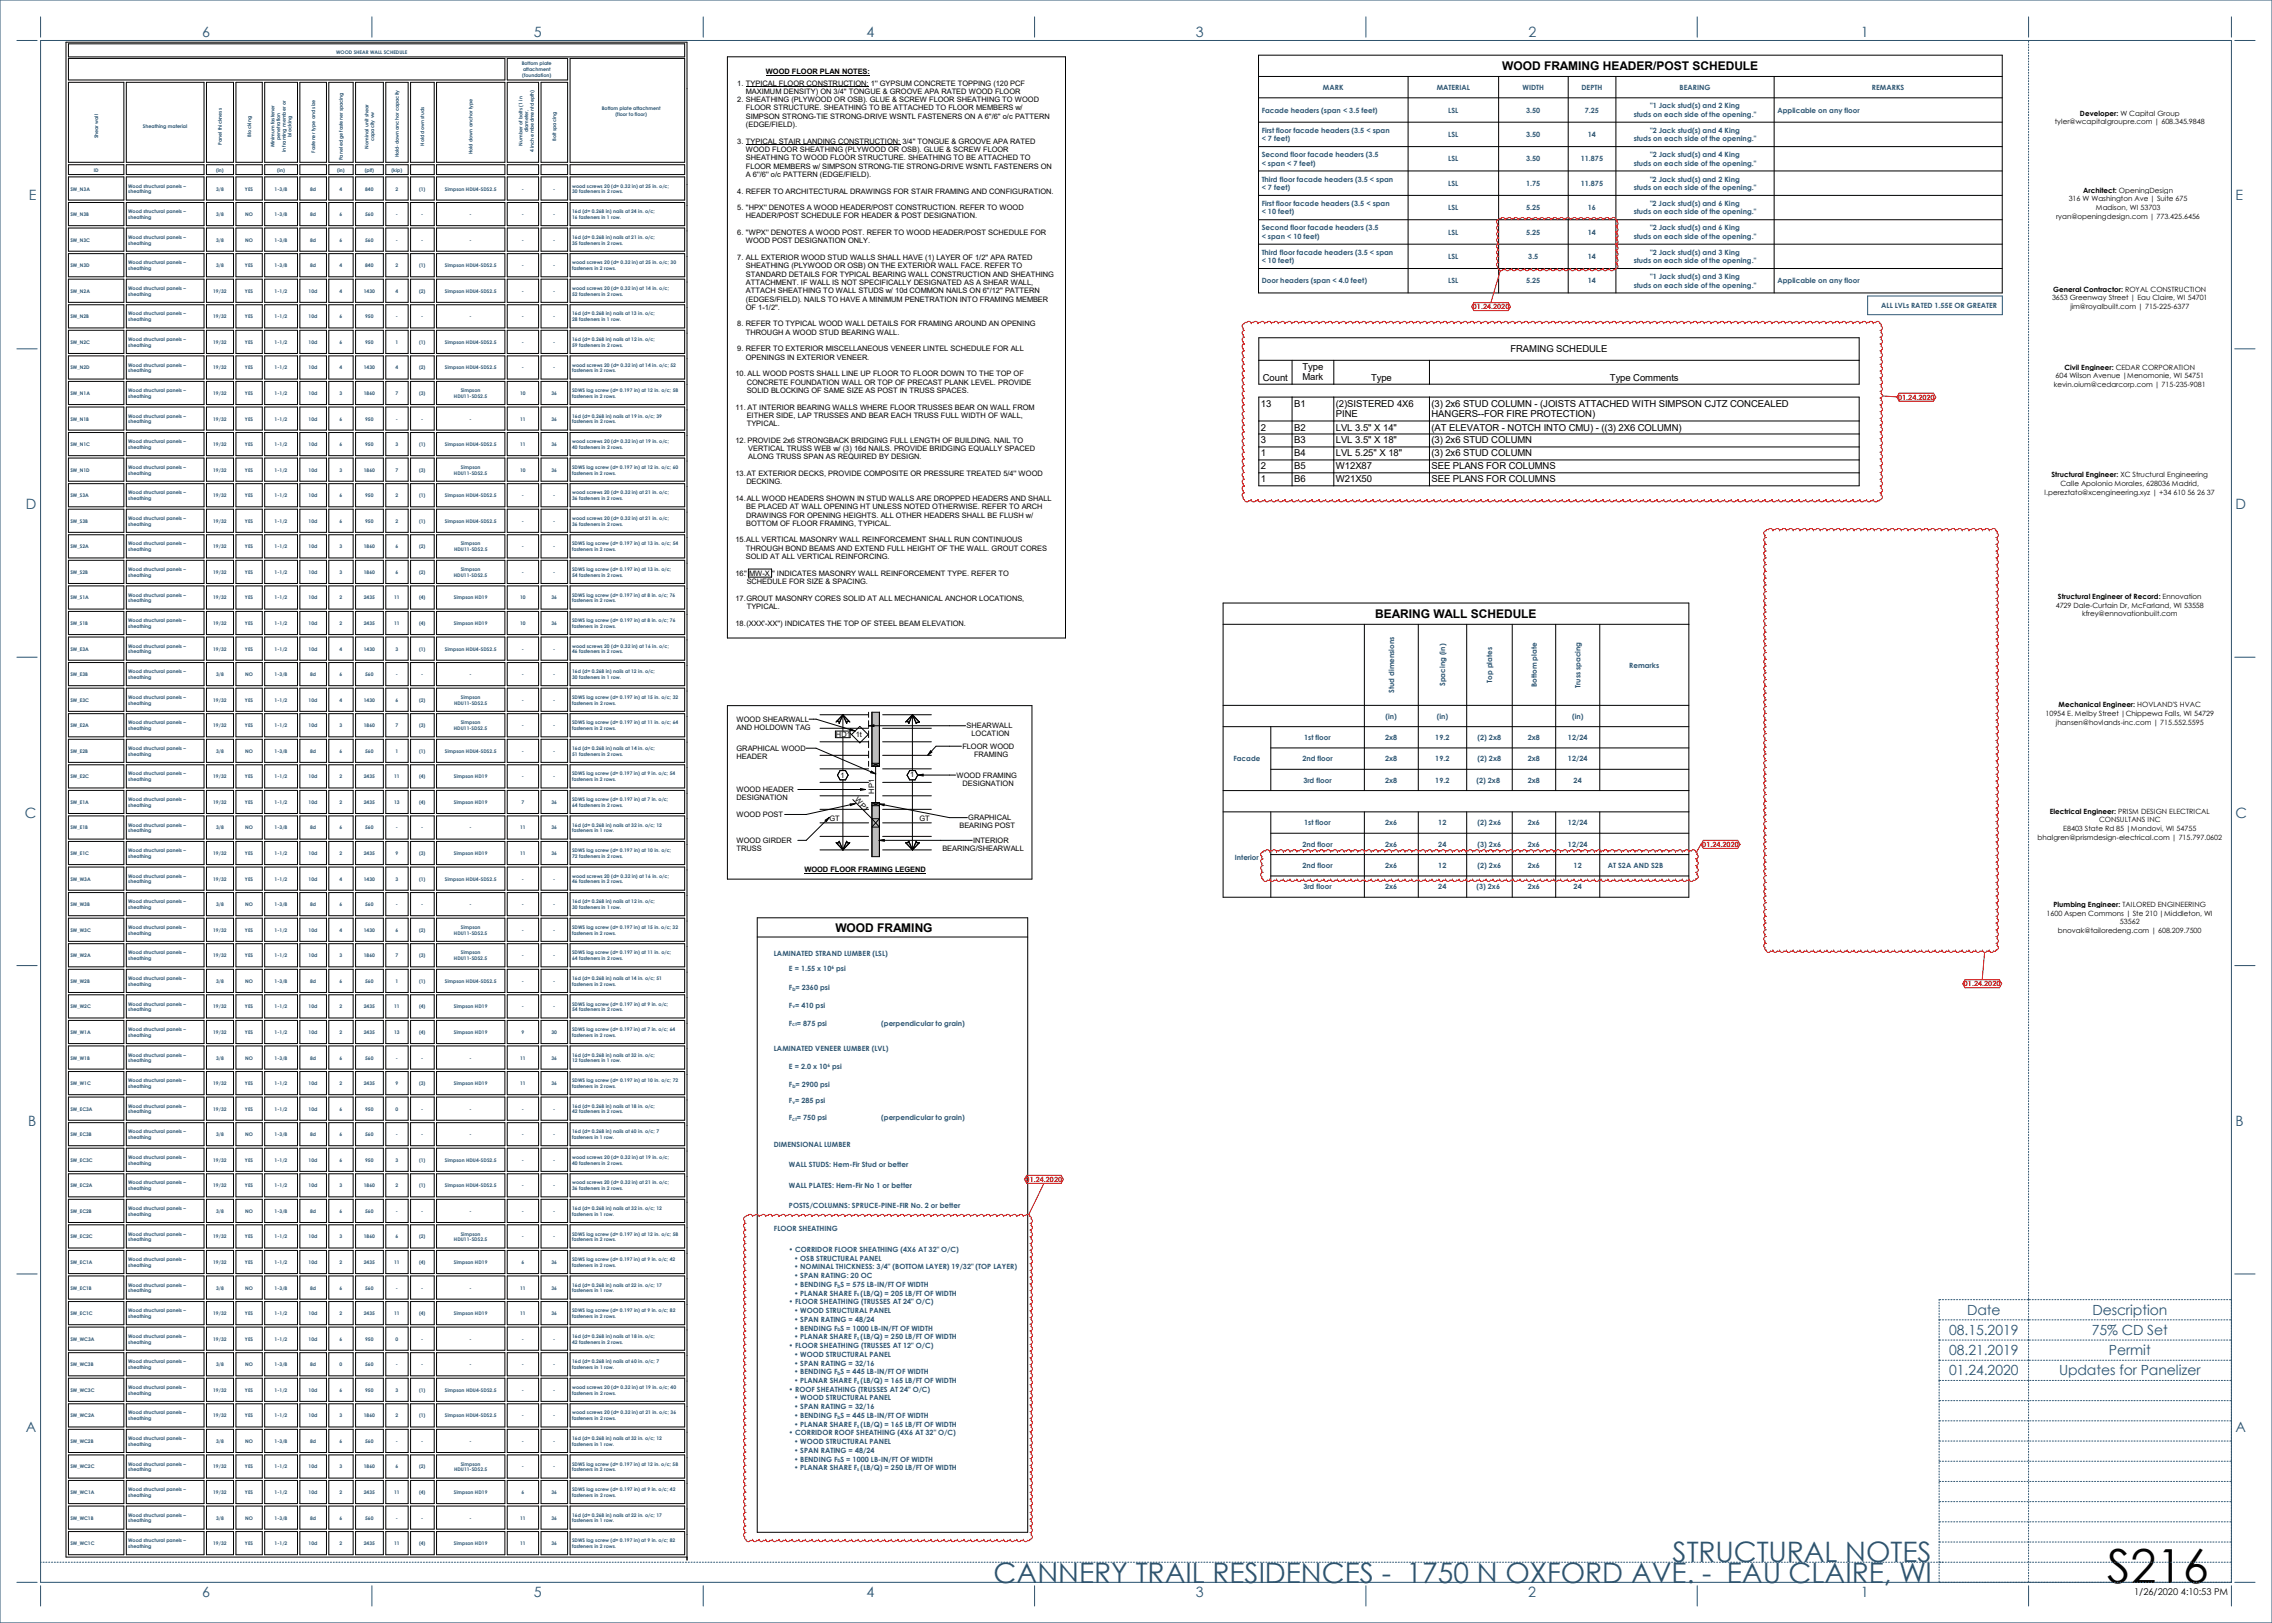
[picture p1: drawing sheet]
<svg xmlns="http://www.w3.org/2000/svg" width="1067mm" height="762mm" viewBox="0 0 1067 762" stroke-linecap="round" stroke-linejoin="round" font-family="sans-serif">
<defs><g id="words">
<text font-size="22" x="989" y="743">S216</text>
<g font-size="13.2" fill="#2c5573">
<text x="785" y="734">STRUCTURAL NOTES</text>
<text x="467" y="743">CANNERY TRAIL RESIDENCES - 1750 N OXFORD AVE. - EAU CLAIRE, WI</text>
</g>
<g font-size="6.7" fill="#2c5573">
<text x="95" y="17">6</text>
<text x="251" y="17">5</text>
<text x="407" y="17">4</text>
<text x="561" y="17">3</text>
<text x="718" y="17">2</text>
<text x="874" y="17">1</text>
<text x="14" y="94">E</text>
<text x="1050" y="94">E</text>
<text x="12" y="239">D</text>
<text x="1050" y="239">D</text>
<text x="12" y="384">C</text>
<text x="1050" y="384">C</text>
<text x="13" y="529">B</text>
<text x="1050" y="529">B</text>
<text x="12" y="672">A</text>
<text x="1050" y="672">A</text>
<text x="95" y="750">6</text>
<text x="251" y="750">5</text>
<text x="407" y="750">4</text>
<text x="561" y="750">3</text>
<text x="718" y="750">2</text>
<text x="874" y="750">1</text>
</g>
<g font-size="6.6" fill="#2c5573">
<text x="924" y="617">Date</text>
<text x="982" y="617">Description</text>
<text x="915" y="627">08.15.2019</text>
<text x="982" y="627">75% CD Set</text>
<text x="915" y="636">08.21.2019</text>
<text x="990" y="636">Permit</text>
<text x="915" y="646">01.24.2020</text>
<text x="967" y="646">Updates for Panelizer</text>
</g>
<g font-size="5.6">
<text x="705" y="33">WOOD FRAMING HEADER/POST SCHEDULE</text>
<text x="646" y="290">BEARING WALL SCHEDULE</text>
<text x="392" y="437">WOOD FRAMING</text>
</g>
<g font-size="4.5">
<text x="709" y="165">FRAMING SCHEDULE</text>
<text x="612" y="174">Type</text>
<text x="593" y="179">Count</text>
<text x="612" y="179">Mark</text>
<text x="644" y="179">Type</text>
<text x="756" y="179">Type Comments</text>
<text x="592" y="191">13</text>
<text x="608" y="191">B1</text>
<text x="627" y="191">(2)SISTERED 4X6</text>
<text x="672" y="191">(3) 2x6 STUD COLUMN - (JOISTS ATTACHED WITH SIMPSON CJTZ CONCEALED</text>
<text x="627" y="196">PINE</text>
<text x="672" y="196">HANGERS--FOR FIRE PROTECTION)</text>
<text x="592" y="202">2</text>
<text x="608" y="202">B2</text>
<text x="627" y="202">LVL 3.5&quot; X 14&quot;</text>
<text x="672" y="202">(AT ELEVATOR - NOTCH INTO CMU) - ((3) 2X6 COLUMN)</text>
<text x="592" y="208">3</text>
<text x="608" y="208">B3</text>
<text x="627" y="208">LVL 3.5&quot; X 18&quot;</text>
<text x="672" y="208">(3) 2x6 STUD COLUMN</text>
<text x="592" y="214">1</text>
<text x="608" y="214">B4</text>
<text x="627" y="214">LVL 5.25&quot; X 18&quot;</text>
<text x="672" y="214">(3) 2x6 STUD COLUMN</text>
<text x="592" y="220">2</text>
<text x="608" y="220">B5</text>
<text x="627" y="220">W12X87</text>
<text x="672" y="220">SEE PLANS FOR COLUMNS</text>
<text x="592" y="226">1</text>
<text x="608" y="226">B6</text>
<text x="627" y="226">W21X50</text>
<text x="672" y="226">SEE PLANS FOR COLUMNS</text>
</g>
<text font-size="4.4" x="1002" y="749">1/26/2020 4:10:53 PM</text>
<g font-size="3.5">
<text x="360" y="35">WOOD FLOOR PLAN NOTES:</text>
<text x="346" y="40">1. TYPICAL FLOOR CONSTRUCTION: 1'' GYPSUM CONCRETE TOPPING (120 PCF</text>
<text x="346" y="48">2. SHEATHING (PLYWOOD OR OSB). GLUE &amp; SCREW FLOOR SHEATHING TO WOOD</text>
<text x="350" y="44">MAXIMUM DENSITY) ON 3/4'' TONGUE &amp; GROOVE APA RATED WOOD FLOOR</text>
<text x="350" y="52">FLOOR STRUCTURE. SHEATHING TO BE ATTACHED TO FLOOR MEMBERS w/</text>
<text x="350" y="56">SIMPSON STRONG-TIE STRONG-DRIVE WSNTL FASTENERS ON A 6''/6'' o/c PATTERN</text>
<text x="350" y="60">(EDGE/FIELD).</text>
<text x="346" y="67">3. TYPICAL STAIR LANDING CONSTRUCTION: 3/4'' TONGUE &amp; GROOVE APA RATED</text>
<text x="350" y="71">WOOD FLOOR SHEATHING (PLYWOOD OR OSB). GLUE &amp; SCREW FLOOR</text>
<text x="350" y="75">SHEATHING TO WOOD FLOOR STRUCTURE. SHEATHING TO BE ATTACHED TO</text>
<text x="350" y="83">A 6''/6'' o/c PATTERN (EDGE/FIELD).</text>
<text x="350" y="79">FLOOR MEMBERS w/ SIMPSON STRONG-TIE STRONG-DRIVE WSNTL FASTENERS ON</text>
<text x="346" y="91">4. REFER TO ARCHITECTURAL DRAWINGS FOR STAIR FRAMING AND CONFIGURATION.</text>
<text x="346" y="99">5. ''HPX'' DENOTES A WOOD HEADER/POST CONSTRUCTION. REFER TO WOOD</text>
<text x="350" y="103">HEADER/POST SCHEDULE FOR HEADER &amp; POST DESIGNATION.</text>
<text x="346" y="110">6. ''WPX'' DENOTES A WOOD POST. REFER TO WOOD HEADER/POST SCHEDULE FOR</text>
<text x="350" y="114">WOOD POST DESIGNATION ONLY.</text>
<text x="346" y="122">7. ALL EXTERIOR WOOD STUD WALLS SHALL HAVE (1) LAYER OF 1/2'' APA RATED</text>
<text x="350" y="126">SHEATHING (PLYWOOD OR OSB) ON THE EXTERIOR WALL FACE. REFER TO</text>
<text x="350" y="130">STANDARD DETAILS FOR TYPICAL BEARING WALL CONSTRUCTION AND SHEATHING</text>
<text x="350" y="134">ATTACHMENT. IF WALL IS NOT SPECIFICALLY DESIGNATED AS A SHEAR WALL,</text>
<text x="350" y="138">ATTACH SHEATHING TO WALL STUDS w/ 10d COMMON NAILS ON 6''/12'' PATTERN</text>
<text x="350" y="142">(EDGES/FIELD). NAILS TO HAVE A MINIMUM PENETRATION INTO FRAMING MEMBER</text>
<text x="350" y="145">OF 1-1/2''.</text>
<text x="346" y="153">8. REFER TO TYPICAL WOOD WALL DETAILS FOR FRAMING AROUND AN OPENING</text>
<text x="350" y="157">THROUGH A WOOD STUD BEARING WALL.</text>
<text x="346" y="165">9. REFER TO EXTERIOR MISCELLANEOUS VENEER LINTEL SCHEDULE FOR ALL</text>
<text x="350" y="169">OPENINGS IN EXTERIOR VENEER.</text>
<text x="345" y="177">10. ALL WOOD POSTS SHALL LINE UP FLOOR TO FLOOR DOWN TO THE TOP OF</text>
<text x="351" y="181">CONCRETE FOUNDATION WALL OR TOP OF PRECAST PLANK LEVEL. PROVIDE</text>
<text x="351" y="184">SOLID BLOCKING OF SAME SIZE AS POST IN TRUSS SPACES.</text>
<text x="345" y="192">11. AT INTERIOR BEARING WALLS WHERE FLOOR TRUSSES BEAR ON WALL FROM</text>
<text x="351" y="196">EITHER SIDE, LAP TRUSSES AND BEAR EACH TRUSS FULL WIDTH OF WALL,</text>
<text x="351" y="200">TYPICAL.</text>
<text x="345" y="208">12. PROVIDE 2x6 STRONGBACK BRIDGING FULL LENGTH OF BUILDING. NAIL TO</text>
<text x="351" y="216">ALONG TRUSS SPAN AS REQUIRED BY DESIGN.</text>
<text x="351" y="212">VERTICAL TRUSS WEB w/ (3) 16d NAILS. PROVIDE BRIDGING EQUALLY SPACED</text>
<text x="345" y="223">13.AT EXTERIOR DECKS, PROVIDE COMPOSITE OR PRESSURE TREATED 5/4'' WOOD</text>
<text x="350" y="227">DECKING.</text>
<text x="345" y="235">14.ALL WOOD HEADERS SHOWN IN STUD WALLS ARE DROPPED HEADERS AND SHALL</text>
<text x="350" y="239">BE PLACED AT WALL OPENING HT UNLESS NOTED OTHERWISE. REFER TO ARCH</text>
<text x="350" y="243">DRAWINGS FOR OPENING HEIGHTS. ALL OTHER HEADERS SHALL BE FLUSH w/</text>
<text x="350" y="247">BOTTOM OF FLOOR FRAMING, TYPICAL.</text>
<text x="345" y="255">15.ALL VERTICAL MASONRY WALL REINFORCEMENT SHALL RUN CONTINUOUS</text>
<text x="350" y="259">THROUGH BOND BEAMS AND EXTEND FULL HEIGHT OF THE WALL. GROUT CORES</text>
<text x="350" y="262">SOLID AT ALL VERTICAL REINFORCING.</text>
<text x="345" y="270">16.'' MW-X '' INDICATES MASONRY WALL REINFORCEMENT TYPE. REFER TO</text>
<text x="351" y="274">SCHEDULE FOR SIZE &amp; SPACING.</text>
<text x="345" y="282">17.GROUT MASONRY CORES SOLID AT ALL MECHANICAL ANCHOR LOCATIONS,</text>
<text x="351" y="286">TYPICAL.</text>
<text x="345" y="294">18.(XXX'-XX'') INDICATES THE TOP OF STEEL BEAM ELEVATION.</text>
<text x="346" y="339">WOOD SHEARWALL</text>
<text x="454" y="342">SHEARWALL</text>
<text x="346" y="343">AND HOLDOWN TAG</text>
<text x="393" y="346">HD1</text>
<text x="402" y="346">1t</text>
<text x="456" y="346">LOCATION</text>
<text x="346" y="352">GRAPHICAL WOOD</text>
<text x="452" y="351">FLOOR WOOD</text>
<text x="346" y="356">HEADER</text>
<text x="457" y="355">FRAMING</text>
<text x="395" y="365">1</text>
<text x="427" y="365">1</text>
<text x="449" y="365">WOOD FRAMING</text>
<text x="346" y="372">WOOD HEADER</text>
<text x="452" y="369">DESIGNATION</text>
<text x="346" y="376">DESIGNATION</text>
<text x="401" y="376" transform="rotate(45 401 376)">WP1</text>
<text x="411" y="373" transform="rotate(-90 411 373)">HP1</text>
<text x="346" y="384">WOOD POST</text>
<text x="389" y="385">GT</text>
<text x="432" y="385">GT</text>
<text x="451" y="389">BEARING POST</text>
<text x="455" y="385">GRAPHICAL</text>
<text x="346" y="396">WOOD GIRDER</text>
<text x="457" y="396">INTERIOR</text>
<text x="346" y="400">TRUSS</text>
<text x="442" y="400">BEARING/SHEARWALL</text>
<text x="378" y="410">WOOD FLOOR FRAMING LEGEND</text>
</g>
<g font-size="3.4" fill="#2c5573">
<text x="621" y="42">MARK</text>
<text x="675" y="42">MATERIAL</text>
<text x="715" y="42">WIDTH</text>
<text x="743" y="42">DEPTH</text>
<text x="789" y="42">BEARING</text>
<text x="879" y="42">REMARKS</text>
<text x="592" y="53">Facade headers (span &lt; 3.5 feet)</text>
<text x="680" y="53">LSL</text>
<text x="717" y="53">3.50</text>
<text x="744" y="53">7.25</text>
<text x="775" y="51">&quot;1 Jack stud(s) and 2 King</text>
<text x="835" y="53">Applicable on any floor</text>
<text x="767" y="55">studs on each side of the opening.&quot;</text>
<text x="592" y="62">First floor facade headers (3.5 &lt; span</text>
<text x="680" y="64">LSL</text>
<text x="717" y="64">3.50</text>
<text x="746" y="64">14</text>
<text x="775" y="62">&quot;2 Jack stud(s) and 4 King</text>
<text x="592" y="66">&lt; 7 feet)</text>
<text x="767" y="66">studs on each side of the opening.&quot;</text>
<text x="592" y="74">Second floor facade headers (3.5</text>
<text x="592" y="78">&lt; span &lt; 7 feet)</text>
<text x="680" y="76">LSL</text>
<text x="717" y="76">3.50</text>
<text x="742" y="76">11.875</text>
<text x="767" y="78">studs on each side of the opening.&quot;</text>
<text x="775" y="74">&quot;2 Jack stud(s) and 4 King</text>
<text x="592" y="85">Third floor facade headers (3.5 &lt; span</text>
<text x="592" y="89">&lt; 7 feet)</text>
<text x="680" y="87">LSL</text>
<text x="717" y="87">1.75</text>
<text x="742" y="87">11.875</text>
<text x="767" y="89">studs on each side of the opening.&quot;</text>
<text x="775" y="85">&quot;2 Jack stud(s) and 2 King</text>
<text x="592" y="97">First floor facade headers (3.5 &lt; span</text>
<text x="592" y="101">&lt; 10 feet)</text>
<text x="680" y="99">LSL</text>
<text x="717" y="99">5.25</text>
<text x="746" y="99">16</text>
<text x="767" y="101">studs on each side of the opening.&quot;</text>
<text x="775" y="97">&quot;2 Jack stud(s) and 6 King</text>
<text x="592" y="108">Second floor facade headers (3.5</text>
<text x="592" y="112">&lt; span &lt; 10 feet)</text>
<text x="680" y="110">LSL</text>
<text x="717" y="110">5.25</text>
<text x="746" y="110">14</text>
<text x="767" y="112">studs on each side of the opening.&quot;</text>
<text x="775" y="108">&quot;2 Jack stud(s) and 6 King</text>
<text x="592" y="120">Third floor facade headers (3.5 &lt; span</text>
<text x="775" y="120">&quot;2 Jack stud(s) and 3 King</text>
<text x="592" y="124">&lt; 10 feet)</text>
<text x="680" y="122">LSL</text>
<text x="718" y="122">3.5</text>
<text x="746" y="122">14</text>
<text x="767" y="124">studs on each side of the opening.&quot;</text>
<text x="775" y="131">&quot;1 Jack stud(s) and 3 King</text>
<text x="592" y="133">Door headers (span &lt; 4.0 feet)</text>
<text x="680" y="133">LSL</text>
<text x="717" y="133">5.25</text>
<text x="746" y="133">14</text>
<text x="767" y="135">studs on each side of the opening.&quot;</text>
<text x="835" y="133">Applicable on any floor</text>
<text x="883" y="145">ALL LVLs RATED 1.55E OR GREATER</text>
<text x="765" y="313">Remarks</text>
<text x="679" y="322" transform="rotate(-90 679 322)">Spacing (in)</text>
<text x="701" y="321" transform="rotate(-90 701 321)">Top plates</text>
<text x="722" y="323" transform="rotate(-90 722 323)">Bottom plate</text>
<text x="742" y="323" transform="rotate(-90 742 323)">Truss spacing</text>
<text x="655" y="325" transform="rotate(-90 655 325)">Stud dimensions</text>
<text x="651" y="337">(in)</text>
<text x="675" y="337">(in)</text>
<text x="738" y="337">(in)</text>
<text x="612" y="347">1st floor</text>
<text x="650" y="347">2x8</text>
<text x="674" y="347">19.2</text>
<text x="694" y="347">(2) 2x8</text>
<text x="717" y="347">2x8</text>
<text x="736" y="347">12/24</text>
<text x="579" y="357">Facade</text>
<text x="612" y="357">2nd floor</text>
<text x="650" y="357">2x8</text>
<text x="674" y="357">19.2</text>
<text x="694" y="357">(2) 2x8</text>
<text x="717" y="357">2x8</text>
<text x="736" y="357">12/24</text>
<text x="612" y="367">3rd floor</text>
<text x="650" y="367">2x8</text>
<text x="674" y="367">19.2</text>
<text x="693" y="367">(2) 2x8</text>
<text x="717" y="367">2x8</text>
<text x="739" y="367">24</text>
<text x="612" y="387">1st floor</text>
<text x="650" y="387">2x6</text>
<text x="675" y="387">12</text>
<text x="694" y="387">(2) 2x6</text>
<text x="717" y="387">2x6</text>
<text x="736" y="387">12/24</text>
<text x="612" y="397">2nd floor</text>
<text x="650" y="397">2x6</text>
<text x="675" y="397">24</text>
<text x="694" y="397">(3) 2x6</text>
<text x="717" y="397">2x6</text>
<text x="736" y="397">12/24</text>
<text x="580" y="404">Interior</text>
<text x="612" y="408">2nd floor</text>
<text x="650" y="408">2x6</text>
<text x="675" y="408">12</text>
<text x="694" y="408">(2) 2x6</text>
<text x="717" y="408">2x6</text>
<text x="739" y="408">12</text>
<text x="755" y="408">AT S2A AND S2B</text>
<text x="612" y="417">3rd floor</text>
<text x="650" y="417">2x6</text>
<text x="675" y="417">24</text>
<text x="693" y="418">(3) 2x6</text>
<text x="717" y="417">2x6</text>
<text x="739" y="417">24</text>
<text x="363" y="449">LAMINATED STRAND LUMBER (LSL)</text>
<text x="370" y="456">E = 1.55 x 10 psi</text>
<text x="370" y="465">F = 2360 psi</text>
<text x="370" y="473">F = 410 psi</text>
<text x="370" y="482">F = 875 psi</text>
<text x="414" y="482">(perpendicular to grain)</text>
<text x="363" y="493">LAMINATED VENEER LUMBER (LVL)</text>
<text x="370" y="502">E = 2.0 x 10 psi</text>
<text x="370" y="510">F = 2900 psi</text>
<text x="370" y="518">F = 285 psi</text>
<text x="370" y="526">F = 750 psi</text>
<text x="414" y="526">(perpendicular to grain)</text>
<text x="363" y="538">DIMENSIONAL LUMBER</text>
<text x="370" y="548">WALL STUDS: Hem-Fir Stud or better</text>
<text x="370" y="558">WALL PLATES: Hem-Fir No 1 or better</text>
<text x="370" y="567">POSTS/COLUMNS: SPRUCE-PINE-FIR No. 2 or better</text>
<text x="363" y="578">FLOOR SHEATHING</text>
<text x="370" y="588">• CORRIDOR FLOOR SHEATHING (4X6 AT 32&quot; O/C)</text>
<text x="373" y="592">• OSB STRUCTURAL PANEL</text>
<text x="373" y="596">• NOMINAL THICKNESS: 3/4&quot; (BOTTOM LAYER) 19/32&quot; (TOP LAYER)</text>
<text x="373" y="600">• SPAN RATING: 20 OC</text>
<text x="373" y="604">• BENDING F S = 575 LB-IN/FT OF WIDTH</text>
<text x="373" y="608">• PLANAR SHARE F (LB/Q) = 205 LB/FT OF WIDTH</text>
<text x="370" y="612">• FLOOR SHEATHING (TRUSSES AT 24&quot; O/C)</text>
<text x="373" y="617">• WOOD STRUCTURAL PANEL</text>
<text x="373" y="621">• SPAN RATING = 48/24</text>
<text x="373" y="625">• BENDING F S = 1000 LB-IN/FT OF WIDTH</text>
<text x="373" y="629">• PLANAR SHARE F (LB/Q) = 250 LB/FT OF WIDTH</text>
<text x="370" y="633">• FLOOR SHEATHING (TRUSSES AT 12&quot; O/C)</text>
<text x="373" y="637">• WOOD STRUCTURAL PANEL</text>
<text x="373" y="641">• SPAN RATING = 32/16</text>
<text x="373" y="645">• BENDING F S = 445 LB-IN/FT OF WIDTH</text>
<text x="370" y="653">• ROOF SHEATHING (TRUSSES AT 24&quot; O/C)</text>
<text x="373" y="649">• PLANAR SHARE F (LB/Q) = 165 LB/FT OF WIDTH</text>
<text x="373" y="658">• WOOD STRUCTURAL PANEL</text>
<text x="373" y="662">• SPAN RATING = 32/16</text>
<text x="373" y="666">• BENDING F S = 445 LB-IN/FT OF WIDTH</text>
<text x="373" y="670">• PLANAR SHARE F (LB/Q) = 165 LB/FT OF WIDTH</text>
<text x="370" y="674">• CORRIDOR ROOF SHEATHING (4X6 AT 32&quot; O/C)</text>
<text x="373" y="678">• WOOD STRUCTURAL PANEL</text>
<text x="373" y="682">• SPAN RATING = 48/24</text>
<text x="373" y="686">• BENDING F S = 1000 LB-IN/FT OF WIDTH</text>
<text x="373" y="690">• PLANAR SHARE F (LB/Q) = 250 LB/FT OF WIDTH</text>
</g>
<g font-size="3.4">
<text x="965" y="58">tyler@wcapitalgroupre.com | 608.345.9848</text>
<text x="977" y="54">Developer:</text>
<text x="996" y="54">W Capital Group</text>
<text x="971" y="95">316 W Washington Ave | Suite 675</text>
<text x="978" y="90">Architect:</text>
<text x="995" y="90">OpeningDesign</text>
<text x="984" y="99">Madison, WI 53703</text>
<text x="965" y="103">ryan@openingdesign.com | 773.425.6456</text>
<text x="964" y="137">General Contractor:</text>
<text x="998" y="137">ROYAL CONSTRUCTION</text>
<text x="964" y="141">3653 Greenway Street | Eau Claire, WI 54701</text>
<text x="972" y="145">jim@royalbuilt.com | 715</text>
<text x="1013" y="145">-</text>
<text x="1014" y="145">225</text>
<text x="1019" y="145">-</text>
<text x="1021" y="145">6377</text>
<text x="969" y="174">Civil Engineer:</text>
<text x="993" y="174">CEDAR CORPORATION</text>
<text x="965" y="178">604 Wilson Avenue |Menomonie, WI 54751</text>
<text x="964" y="182">kevin.oium@cedarcorp.com | 715</text>
<text x="1020" y="182">-</text>
<text x="1022" y="182">235</text>
<text x="1027" y="182">-</text>
<text x="1028" y="182">9081</text>
<text x="963" y="224">Structural Engineer:</text>
<text x="996" y="224">XC Structural Engineering</text>
<text x="960" y="232">l.pereztato@xcengineering.xyz | +34 610 56 26 37</text>
<text x="967" y="228">Calle Apolonio Morales, 628036 Madrid,</text>
<text x="966" y="281">Structural Engineer of Record: Ennovation</text>
<text x="965" y="285">4729 Dale</text>
<text x="981" y="285">-</text>
<text x="983" y="285">Curtain Dr, McFarland, WI 53558</text>
<text x="978" y="289">kfrey@ennovationbuilt.com</text>
<text x="967" y="332">Mechanical Engineer: HOVLAND'S HVAC</text>
<text x="960" y="336">10954 E. Melby Street |Chippewa Falls, WI 54729</text>
<text x="965" y="340">jhansen@hovlands-inc.com | 715.552.5595</text>
<text x="962" y="382">Electrical Engineer:</text>
<text x="995" y="382">PRISM DESIGN ELECTRICAL</text>
<text x="986" y="386">CONSULTANS INC</text>
<text x="957" y="394">bhalgren@prismdesign</text>
<text x="969" y="390">E8403 State Rd 85 |Mondovi, WI 54755</text>
<text x="994" y="394">-</text>
<text x="995" y="394">electrical.com | 715.797.0602</text>
<text x="964" y="426">Plumbing Engineer:</text>
<text x="997" y="426">TAILORED ENGINEERING</text>
<text x="961" y="430">1600 Aspen Commons | Ste 210 |Middleton, WI</text>
<text x="995" y="434">53562</text>
<text x="966" y="438">bnovak@tailoredeng.com | 608.209.7500</text>
</g>
<g font-size="3.4" fill="#f00">
<text x="692" y="145">01.24.2020</text>
<text x="891" y="188">01.24.2020</text>
<text x="799" y="398">01.24.2020</text>
<text x="922" y="463">01.24.2020</text>
<text x="482" y="555">01.24.2020</text>
</g>
<g font-size="2.3" fill="#2c5573">
<text x="158" y="25">WOOD SHEAR WALL SCHEDULE</text>
<text x="245" y="31">Bottom plate</text>
<text x="246" y="33">attachment</text>
<text x="245" y="36">(foundation)</text>
<text x="283" y="52">Bottom plate attachment</text>
<text x="289" y="54">(floor to floor)</text>
<text x="46" y="65" transform="rotate(-90 46 65)">Shear wall</text>
<text x="67" y="60">Sheathing material</text>
<text x="118" y="64" transform="rotate(-90 118 64)">Blocking</text>
<text x="132" y="66" transform="rotate(-90 132 66)">penetration</text>
<text x="137" y="64" transform="rotate(-90 137 64)">blocking</text>
<text x="248" y="62" transform="rotate(-90 248 62)">diameter,</text>
<text x="104" y="68" transform="rotate(-90 104 68)">Panel thickness</text>
<text x="129" y="69" transform="rotate(-90 129 69)">Minimum fastener</text>
<text x="134" y="71" transform="rotate(-90 134 71)">in framing member or</text>
<text x="148" y="72" transform="rotate(-90 148 72)">Fastener type and size</text>
<text x="173" y="70" transform="rotate(-90 173 70)">Nominal unit shear</text>
<text x="176" y="66" transform="rotate(-90 176 66)">capacity vw</text>
<text x="199" y="68" transform="rotate(-90 199 68)">Hold down studs</text>
<text x="245" y="68" transform="rotate(-90 245 68)">Number of bolts (1 in</text>
<text x="251" y="72" transform="rotate(-90 251 72)">4 inch embedment depth)</text>
<text x="261" y="66" transform="rotate(-90 261 66)">Bolt spacing</text>
<text x="161" y="75" transform="rotate(-90 161 75)">Panel edge fastener spacing</text>
<text x="187" y="74" transform="rotate(-90 187 74)">Hold-down anchor capacity</text>
<text x="222" y="72" transform="rotate(-90 222 72)">Hold down anchor type</text>
<text x="44" y="81">ID</text>
<text x="101" y="81">(in)</text>
<text x="130" y="81">(in)</text>
<text x="158" y="81">(in)</text>
<text x="171" y="81">(plf)</text>
<text x="184" y="81">(kip)</text>
<text x="33" y="89">SW_N3A</text>
<text x="60" y="88">Wood structural panels –</text>
<text x="101" y="89">3/8</text>
<text x="115" y="89">YES</text>
<text x="129" y="89">1-3/8</text>
<text x="146" y="89">8d</text>
<text x="159" y="89">4</text>
<text x="171" y="89">840</text>
<text x="186" y="89">2</text>
<text x="197" y="89">(1)</text>
<text x="209" y="89">Simpson HDU4-SDS2.5</text>
<text x="245" y="89">-</text>
<text x="260" y="89">-</text>
<text x="269" y="88">wood screws 20 (d= 0.32 in) at 25 in. o/c;</text>
<text x="60" y="91">sheathing</text>
<text x="269" y="91">30 fasteners in 2 rows.</text>
<text x="33" y="101">SW_N3B</text>
<text x="60" y="100">Wood structural panels –</text>
<text x="101" y="101">3/8</text>
<text x="115" y="101">NO</text>
<text x="129" y="101">1-3/8</text>
<text x="146" y="101">8d</text>
<text x="159" y="101">6</text>
<text x="171" y="101">560</text>
<text x="186" y="101">-</text>
<text x="198" y="101">-</text>
<text x="221" y="101">-</text>
<text x="245" y="101">-</text>
<text x="260" y="101">-</text>
<text x="269" y="100">16d (d= 0.268 in) nails at 24 in. o/c;</text>
<text x="60" y="103">sheathing</text>
<text x="269" y="103">16 fasteners in 1 row.</text>
<text x="33" y="113">SW_N3C</text>
<text x="60" y="112">Wood structural panels –</text>
<text x="101" y="113">3/8</text>
<text x="115" y="113">NO</text>
<text x="129" y="113">1-3/8</text>
<text x="146" y="113">8d</text>
<text x="159" y="113">6</text>
<text x="171" y="113">560</text>
<text x="186" y="113">-</text>
<text x="198" y="113">-</text>
<text x="221" y="113">-</text>
<text x="245" y="113">-</text>
<text x="260" y="113">-</text>
<text x="269" y="112">16d (d= 0.268 in) nails at 21 in. o/c;</text>
<text x="60" y="115">sheathing</text>
<text x="269" y="115">35 fasteners in 2 rows.</text>
<text x="33" y="125">SW_N3D</text>
<text x="60" y="124">Wood structural panels –</text>
<text x="101" y="125">3/8</text>
<text x="115" y="125">YES</text>
<text x="129" y="125">1-3/8</text>
<text x="146" y="125">8d</text>
<text x="159" y="125">4</text>
<text x="171" y="125">840</text>
<text x="186" y="125">2</text>
<text x="197" y="125">(1)</text>
<text x="209" y="125">Simpson HDU4-SDS2.5</text>
<text x="245" y="125">-</text>
<text x="260" y="125">-</text>
<text x="269" y="124">wood screws 20 (d= 0.32 in) at 25 in. o/c; 30</text>
<text x="60" y="127">sheathing</text>
<text x="269" y="127">fasteners in 2 rows.</text>
<text x="33" y="137">SW_N2A</text>
<text x="60" y="136">Wood structural panels –</text>
<text x="100" y="137">19/32</text>
<text x="115" y="137">YES</text>
<text x="129" y="137">1-1/2</text>
<text x="145" y="137">10d</text>
<text x="159" y="137">4</text>
<text x="171" y="137">1430</text>
<text x="186" y="137">4</text>
<text x="197" y="137">(2)</text>
<text x="209" y="137">Simpson HDU4-SDS2.5</text>
<text x="245" y="137">-</text>
<text x="260" y="137">-</text>
<text x="269" y="136">wood screws 20 (d= 0.32 in) at 14 in. o/c;</text>
<text x="60" y="139">sheathing</text>
<text x="269" y="139">52 fasteners in 2 rows.</text>
<text x="33" y="149">SW_N2B</text>
<text x="60" y="148">Wood structural panels –</text>
<text x="100" y="149">19/32</text>
<text x="115" y="149">YES</text>
<text x="129" y="149">1-1/2</text>
<text x="145" y="149">10d</text>
<text x="159" y="149">6</text>
<text x="171" y="149">950</text>
<text x="186" y="149">-</text>
<text x="198" y="149">-</text>
<text x="221" y="149">-</text>
<text x="245" y="149">-</text>
<text x="260" y="149">-</text>
<text x="269" y="148">16d (d= 0.268 in) nails at 13 in. o/c;</text>
<text x="60" y="151">sheathing</text>
<text x="269" y="151">28 fasteners in 1 row.</text>
<text x="33" y="161">SW_N2C</text>
<text x="60" y="160">Wood structural panels –</text>
<text x="100" y="161">19/32</text>
<text x="115" y="161">YES</text>
<text x="129" y="161">1-1/2</text>
<text x="145" y="161">10d</text>
<text x="159" y="161">6</text>
<text x="171" y="161">950</text>
<text x="186" y="161">1</text>
<text x="197" y="161">(1)</text>
<text x="209" y="161">Simpson HDU4-SDS2.5</text>
<text x="245" y="161">-</text>
<text x="260" y="161">-</text>
<text x="269" y="160">16d (d= 0.268 in) nails at 12 in. o/c;</text>
<text x="60" y="163">sheathing</text>
<text x="269" y="163">59 fasteners in 2 rows.</text>
<text x="33" y="173">SW_N2D</text>
<text x="60" y="172">Wood structural panels –</text>
<text x="100" y="173">19/32</text>
<text x="115" y="173">YES</text>
<text x="129" y="173">1-1/2</text>
<text x="145" y="173">10d</text>
<text x="159" y="173">4</text>
<text x="171" y="173">1430</text>
<text x="186" y="173">4</text>
<text x="197" y="173">(2)</text>
<text x="209" y="173">Simpson HDU4-SDS2.5</text>
<text x="245" y="173">-</text>
<text x="260" y="173">-</text>
<text x="269" y="172">wood screws 20 (d= 0.32 in) at 14 in. o/c; 52</text>
<text x="60" y="175">sheathing</text>
<text x="269" y="175">fasteners in 2 rows.</text>
<text x="33" y="185">SW_N1A</text>
<text x="60" y="184">Wood structural panels –</text>
<text x="100" y="185">19/32</text>
<text x="115" y="185">YES</text>
<text x="129" y="185">1-1/2</text>
<text x="145" y="185">10d</text>
<text x="159" y="185">3</text>
<text x="171" y="185">1860</text>
<text x="186" y="185">7</text>
<text x="197" y="185">(3)</text>
<text x="216" y="184">Simpson</text>
<text x="244" y="185">10</text>
<text x="259" y="185">36</text>
<text x="269" y="184">SDWS log screw (d= 0.197 in) at 12 in. o/c; 58</text>
<text x="60" y="187">sheathing</text>
<text x="213" y="187">HDU11-SDS2.5</text>
<text x="269" y="187">fasteners in 2 rows.</text>
<text x="33" y="197">SW_N1B</text>
<text x="60" y="196">Wood structural panels –</text>
<text x="100" y="197">19/32</text>
<text x="115" y="197">YES</text>
<text x="129" y="197">1-1/2</text>
<text x="145" y="197">10d</text>
<text x="159" y="197">6</text>
<text x="171" y="197">950</text>
<text x="186" y="197">-</text>
<text x="198" y="197">-</text>
<text x="221" y="197">-</text>
<text x="244" y="197">11</text>
<text x="259" y="197">36</text>
<text x="269" y="196">16d (d= 0.268 in) nails at 19 in. o/c; 39</text>
<text x="60" y="199">sheathing</text>
<text x="269" y="199">fasteners in 2 rows.</text>
<text x="33" y="209">SW_N1C</text>
<text x="60" y="208">Wood structural panels –</text>
<text x="100" y="209">19/32</text>
<text x="115" y="209">YES</text>
<text x="129" y="209">1-1/2</text>
<text x="145" y="209">10d</text>
<text x="159" y="209">6</text>
<text x="171" y="209">950</text>
<text x="186" y="209">3</text>
<text x="197" y="209">(1)</text>
<text x="209" y="209">Simpson HDU4-SDS2.5</text>
<text x="244" y="209">11</text>
<text x="259" y="209">36</text>
<text x="269" y="208">wood screws 20 (d= 0.32 in) at 19 in. o/c;</text>
<text x="60" y="211">sheathing</text>
<text x="269" y="211">40 fasteners in 2 rows.</text>
<text x="33" y="221">SW_N1D</text>
<text x="60" y="220">Wood structural panels –</text>
<text x="100" y="221">19/32</text>
<text x="115" y="221">YES</text>
<text x="129" y="221">1-1/2</text>
<text x="145" y="221">10d</text>
<text x="159" y="221">3</text>
<text x="171" y="221">1860</text>
<text x="186" y="221">7</text>
<text x="197" y="221">(3)</text>
<text x="216" y="220">Simpson</text>
<text x="244" y="221">10</text>
<text x="259" y="221">36</text>
<text x="269" y="220">SDWS log screw (d= 0.197 in) at 12 in. o/c; 60</text>
<text x="60" y="223">sheathing</text>
<text x="213" y="223">HDU11-SDS2.5</text>
<text x="269" y="223">fasteners in 2 rows.</text>
<text x="33" y="233">SW_S3A</text>
<text x="60" y="232">Wood structural panels –</text>
<text x="100" y="233">19/32</text>
<text x="115" y="233">YES</text>
<text x="129" y="233">1-1/2</text>
<text x="145" y="233">10d</text>
<text x="159" y="233">6</text>
<text x="171" y="233">950</text>
<text x="186" y="233">2</text>
<text x="197" y="233">(1)</text>
<text x="209" y="233">Simpson HDU4-SDS2.5</text>
<text x="245" y="233">-</text>
<text x="260" y="233">-</text>
<text x="269" y="232">wood screws 20 (d= 0.32 in) at 21 in. o/c;</text>
<text x="60" y="235">sheathing</text>
<text x="269" y="235">36 fasteners in 2 rows.</text>
<text x="33" y="245">SW_S3B</text>
<text x="60" y="244">Wood structural panels –</text>
<text x="100" y="245">19/32</text>
<text x="115" y="245">YES</text>
<text x="129" y="245">1-1/2</text>
<text x="145" y="245">10d</text>
<text x="159" y="245">6</text>
<text x="171" y="245">950</text>
<text x="186" y="245">2</text>
<text x="197" y="245">(1)</text>
<text x="209" y="245">Simpson HDU4-SDS2.5</text>
<text x="245" y="245">-</text>
<text x="260" y="245">-</text>
<text x="269" y="244">wood screws 20 (d= 0.32 in) at 21 in. o/c;</text>
<text x="60" y="247">sheathing</text>
<text x="269" y="247">36 fasteners in 2 rows.</text>
<text x="33" y="257">SW_S2A</text>
<text x="60" y="256">Wood structural panels –</text>
<text x="100" y="257">19/32</text>
<text x="115" y="257">YES</text>
<text x="129" y="257">1-1/2</text>
<text x="145" y="257">10d</text>
<text x="159" y="257">3</text>
<text x="171" y="257">1860</text>
<text x="186" y="257">6</text>
<text x="197" y="257">(2)</text>
<text x="216" y="256">Simpson</text>
<text x="245" y="257">-</text>
<text x="260" y="257">-</text>
<text x="269" y="256">SDWS log screw (d= 0.197 in) at 13 in. o/c; 54</text>
<text x="60" y="259">sheathing</text>
<text x="213" y="259">HDU11-SDS2.5</text>
<text x="269" y="259">fasteners in 2 rows.</text>
<text x="33" y="269">SW_S2B</text>
<text x="60" y="268">Wood structural panels –</text>
<text x="100" y="269">19/32</text>
<text x="115" y="269">YES</text>
<text x="129" y="269">1-1/2</text>
<text x="145" y="269">10d</text>
<text x="159" y="269">3</text>
<text x="171" y="269">1860</text>
<text x="186" y="269">6</text>
<text x="197" y="269">(2)</text>
<text x="216" y="268">Simpson</text>
<text x="245" y="269">-</text>
<text x="260" y="269">-</text>
<text x="269" y="268">SDWS log screw (d= 0.197 in) at 13 in. o/c;</text>
<text x="60" y="271">sheathing</text>
<text x="213" y="271">HDU11-SDS2.5</text>
<text x="269" y="271">54 fasteners in 2 rows.</text>
<text x="33" y="281">SW_S1A</text>
<text x="60" y="280">Wood structural panels –</text>
<text x="100" y="281">19/32</text>
<text x="115" y="281">YES</text>
<text x="129" y="281">1-1/2</text>
<text x="145" y="281">10d</text>
<text x="159" y="281">2</text>
<text x="171" y="281">2435</text>
<text x="185" y="281">11</text>
<text x="197" y="281">(4)</text>
<text x="213" y="281">Simpson HD19</text>
<text x="244" y="281">10</text>
<text x="259" y="281">36</text>
<text x="269" y="280">SDWS log screw (d= 0.197 in) at 8 in. o/c; 76</text>
<text x="60" y="283">sheathing</text>
<text x="269" y="283">fasteners in 2 rows.</text>
<text x="33" y="293">SW_S1B</text>
<text x="60" y="292">Wood structural panels –</text>
<text x="100" y="293">19/32</text>
<text x="115" y="293">YES</text>
<text x="129" y="293">1-1/2</text>
<text x="145" y="293">10d</text>
<text x="159" y="293">2</text>
<text x="171" y="293">2435</text>
<text x="185" y="293">11</text>
<text x="197" y="293">(4)</text>
<text x="213" y="293">Simpson HD19</text>
<text x="244" y="293">10</text>
<text x="259" y="293">36</text>
<text x="269" y="292">SDWS log screw (d= 0.197 in) at 8 in. o/c; 76</text>
<text x="60" y="295">sheathing</text>
<text x="269" y="295">fasteners in 2 rows.</text>
<text x="33" y="305">SW_E3A</text>
<text x="60" y="304">Wood structural panels –</text>
<text x="100" y="305">19/32</text>
<text x="115" y="305">YES</text>
<text x="129" y="305">1-1/2</text>
<text x="145" y="305">10d</text>
<text x="159" y="305">4</text>
<text x="171" y="305">1430</text>
<text x="186" y="305">3</text>
<text x="197" y="305">(1)</text>
<text x="209" y="305">Simpson HDU4-SDS2.5</text>
<text x="245" y="305">-</text>
<text x="260" y="305">-</text>
<text x="269" y="304">wood screws 20 (d= 0.32 in) at 16 in. o/c;</text>
<text x="60" y="307">sheathing</text>
<text x="269" y="307">46 fasteners in 2 rows.</text>
<text x="33" y="317">SW_E3B</text>
<text x="60" y="316">Wood structural panels –</text>
<text x="101" y="317">3/8</text>
<text x="115" y="317">NO</text>
<text x="129" y="317">1-3/8</text>
<text x="146" y="317">8d</text>
<text x="159" y="317">6</text>
<text x="171" y="317">560</text>
<text x="186" y="317">-</text>
<text x="198" y="317">-</text>
<text x="221" y="317">-</text>
<text x="245" y="317">-</text>
<text x="260" y="317">-</text>
<text x="269" y="316">16d (d= 0.268 in) nails at 12 in. o/c;</text>
<text x="60" y="319">sheathing</text>
<text x="269" y="319">30 fasteners in 1 row.</text>
<text x="33" y="329">SW_E3C</text>
<text x="60" y="328">Wood structural panels –</text>
<text x="100" y="329">19/32</text>
<text x="115" y="329">YES</text>
<text x="129" y="329">1-1/2</text>
<text x="145" y="329">10d</text>
<text x="159" y="329">4</text>
<text x="171" y="329">1430</text>
<text x="186" y="329">6</text>
<text x="197" y="329">(2)</text>
<text x="216" y="328">Simpson</text>
<text x="245" y="329">-</text>
<text x="260" y="329">-</text>
<text x="269" y="328">SDWS log screw (d= 0.197 in) at 15 in. o/c; 32</text>
<text x="60" y="331">sheathing</text>
<text x="213" y="331">HDU11-SDS2.5</text>
<text x="269" y="331">fasteners in 2 rows.</text>
<text x="33" y="341">SW_E2A</text>
<text x="60" y="340">Wood structural panels –</text>
<text x="100" y="341">19/32</text>
<text x="115" y="341">YES</text>
<text x="129" y="341">1-1/2</text>
<text x="145" y="341">10d</text>
<text x="159" y="341">3</text>
<text x="171" y="341">1860</text>
<text x="186" y="341">7</text>
<text x="197" y="341">(3)</text>
<text x="216" y="340">Simpson</text>
<text x="245" y="341">-</text>
<text x="260" y="341">-</text>
<text x="269" y="340">SDWS log screw (d= 0.197 in) at 11 in. o/c; 64</text>
<text x="60" y="343">sheathing</text>
<text x="213" y="343">HDU11-SDS2.5</text>
<text x="269" y="343">fasteners in 2 rows.</text>
<text x="33" y="353">SW_E2B</text>
<text x="60" y="352">Wood structural panels –</text>
<text x="101" y="353">3/8</text>
<text x="115" y="353">NO</text>
<text x="129" y="353">1-3/8</text>
<text x="146" y="353">8d</text>
<text x="159" y="353">6</text>
<text x="171" y="353">560</text>
<text x="186" y="353">1</text>
<text x="197" y="353">(1)</text>
<text x="209" y="353">Simpson HDU4-SDS2.5</text>
<text x="245" y="353">-</text>
<text x="260" y="353">-</text>
<text x="269" y="352">16d (d= 0.268 in) nails at 14 in. o/c;</text>
<text x="60" y="355">sheathing</text>
<text x="269" y="355">51 fasteners in 2 rows.</text>
<text x="33" y="365">SW_E2C</text>
<text x="60" y="364">Wood structural panels –</text>
<text x="100" y="365">19/32</text>
<text x="115" y="365">YES</text>
<text x="129" y="365">1-1/2</text>
<text x="145" y="365">10d</text>
<text x="159" y="365">2</text>
<text x="171" y="365">2435</text>
<text x="185" y="365">11</text>
<text x="197" y="365">(4)</text>
<text x="213" y="365">Simpson HD19</text>
<text x="245" y="365">-</text>
<text x="260" y="365">-</text>
<text x="269" y="364">SDWS log screw (d= 0.197 in) at 9 in. o/c; 54</text>
<text x="60" y="367">sheathing</text>
<text x="269" y="367">fasteners in 2 rows.</text>
<text x="33" y="377">SW_E1A</text>
<text x="60" y="376">Wood structural panels –</text>
<text x="100" y="377">19/32</text>
<text x="115" y="377">YES</text>
<text x="129" y="377">1-1/2</text>
<text x="145" y="377">10d</text>
<text x="159" y="377">2</text>
<text x="171" y="377">2435</text>
<text x="185" y="377">13</text>
<text x="197" y="377">(4)</text>
<text x="213" y="377">Simpson HD19</text>
<text x="245" y="377">7</text>
<text x="259" y="377">36</text>
<text x="269" y="376">SDWS log screw (d= 0.197 in) at 7 in. o/c;</text>
<text x="60" y="379">sheathing</text>
<text x="269" y="379">64 fasteners in 2 rows.</text>
<text x="33" y="389">SW_E1B</text>
<text x="60" y="388">Wood structural panels –</text>
<text x="101" y="389">3/8</text>
<text x="115" y="389">NO</text>
<text x="129" y="389">1-3/8</text>
<text x="146" y="389">8d</text>
<text x="159" y="389">6</text>
<text x="171" y="389">560</text>
<text x="186" y="389">-</text>
<text x="198" y="389">-</text>
<text x="221" y="389">-</text>
<text x="244" y="389">11</text>
<text x="259" y="389">36</text>
<text x="269" y="388">16d (d= 0.268 in) nails at 32 in. o/c; 12</text>
<text x="60" y="391">sheathing</text>
<text x="269" y="391">fasteners in 1 row.</text>
<text x="33" y="401">SW_E1C</text>
<text x="60" y="400">Wood structural panels –</text>
<text x="100" y="401">19/32</text>
<text x="115" y="401">YES</text>
<text x="129" y="401">1-1/2</text>
<text x="145" y="401">10d</text>
<text x="159" y="401">2</text>
<text x="171" y="401">2435</text>
<text x="186" y="401">9</text>
<text x="197" y="401">(3)</text>
<text x="213" y="401">Simpson HD19</text>
<text x="244" y="401">11</text>
<text x="259" y="401">36</text>
<text x="269" y="400">SDWS log screw (d= 0.197 in) at 10 in. o/c;</text>
<text x="60" y="403">sheathing</text>
<text x="269" y="403">72 fasteners in 2 rows.</text>
<text x="33" y="413">SW_W3A</text>
<text x="60" y="412">Wood structural panels –</text>
<text x="100" y="413">19/32</text>
<text x="115" y="413">YES</text>
<text x="129" y="413">1-1/2</text>
<text x="145" y="413">10d</text>
<text x="159" y="413">4</text>
<text x="171" y="413">1430</text>
<text x="186" y="413">3</text>
<text x="197" y="413">(1)</text>
<text x="209" y="413">Simpson HDU4-SDS2.5</text>
<text x="245" y="413">-</text>
<text x="260" y="413">-</text>
<text x="269" y="412">wood screws 20 (d= 0.32 in) at 16 in. o/c;</text>
<text x="60" y="415">sheathing</text>
<text x="269" y="415">46 fasteners in 2 rows.</text>
<text x="33" y="425">SW_W3B</text>
<text x="60" y="424">Wood structural panels –</text>
<text x="101" y="425">3/8</text>
<text x="115" y="425">NO</text>
<text x="129" y="425">1-3/8</text>
<text x="146" y="425">8d</text>
<text x="159" y="425">6</text>
<text x="171" y="425">560</text>
<text x="186" y="425">-</text>
<text x="198" y="425">-</text>
<text x="221" y="425">-</text>
<text x="245" y="425">-</text>
<text x="260" y="425">-</text>
<text x="269" y="424">16d (d= 0.268 in) nails at 12 in. o/c;</text>
<text x="60" y="427">sheathing</text>
<text x="269" y="427">30 fasteners in 1 row.</text>
<text x="33" y="437">SW_W3C</text>
<text x="60" y="436">Wood structural panels –</text>
<text x="100" y="437">19/32</text>
<text x="115" y="437">YES</text>
<text x="129" y="437">1-1/2</text>
<text x="145" y="437">10d</text>
<text x="159" y="437">4</text>
<text x="171" y="437">1430</text>
<text x="186" y="437">6</text>
<text x="197" y="437">(2)</text>
<text x="216" y="436">Simpson</text>
<text x="245" y="437">-</text>
<text x="260" y="437">-</text>
<text x="269" y="436">SDWS log screw (d= 0.197 in) at 15 in. o/c; 32</text>
<text x="60" y="439">sheathing</text>
<text x="213" y="439">HDU11-SDS2.5</text>
<text x="269" y="439">fasteners in 2 rows.</text>
<text x="33" y="449">SW_W2A</text>
<text x="60" y="448">Wood structural panels –</text>
<text x="100" y="449">19/32</text>
<text x="115" y="449">YES</text>
<text x="129" y="449">1-1/2</text>
<text x="145" y="449">10d</text>
<text x="159" y="449">3</text>
<text x="171" y="449">1860</text>
<text x="186" y="449">7</text>
<text x="197" y="449">(3)</text>
<text x="216" y="448">Simpson</text>
<text x="245" y="449">-</text>
<text x="260" y="449">-</text>
<text x="269" y="448">SDWS log screw (d= 0.197 in) at 11 in. o/c;</text>
<text x="60" y="451">sheathing</text>
<text x="213" y="451">HDU11-SDS2.5</text>
<text x="269" y="451">64 fasteners in 2 rows.</text>
<text x="390" y="455">6</text>
<text x="33" y="461">SW_W2B</text>
<text x="60" y="460">Wood structural panels –</text>
<text x="101" y="461">3/8</text>
<text x="115" y="461">NO</text>
<text x="129" y="461">1-3/8</text>
<text x="146" y="461">8d</text>
<text x="159" y="461">6</text>
<text x="171" y="461">560</text>
<text x="186" y="461">1</text>
<text x="197" y="461">(1)</text>
<text x="209" y="461">Simpson HDU4-SDS2.5</text>
<text x="245" y="461">-</text>
<text x="260" y="461">-</text>
<text x="269" y="460">16d (d= 0.268 in) nails at 14 in. o/c; 51</text>
<text x="60" y="463">sheathing</text>
<text x="269" y="463">fasteners in 2 rows.</text>
<text x="372" y="465">b</text>
<text x="33" y="473">SW_W2C</text>
<text x="60" y="472">Wood structural panels –</text>
<text x="100" y="473">19/32</text>
<text x="115" y="473">YES</text>
<text x="129" y="473">1-1/2</text>
<text x="145" y="473">10d</text>
<text x="159" y="473">2</text>
<text x="171" y="473">2435</text>
<text x="185" y="473">11</text>
<text x="197" y="473">(4)</text>
<text x="213" y="473">Simpson HD19</text>
<text x="245" y="473">-</text>
<text x="260" y="473">-</text>
<text x="269" y="472">SDWS log screw (d= 0.197 in) at 9 in. o/c;</text>
<text x="372" y="473">v</text>
<text x="60" y="475">sheathing</text>
<text x="269" y="475">54 fasteners in 2 rows.</text>
<text x="33" y="485">SW_W1A</text>
<text x="60" y="484">Wood structural panels –</text>
<text x="100" y="485">19/32</text>
<text x="115" y="485">YES</text>
<text x="129" y="485">1-1/2</text>
<text x="145" y="485">10d</text>
<text x="159" y="485">2</text>
<text x="171" y="485">2435</text>
<text x="185" y="485">13</text>
<text x="197" y="485">(4)</text>
<text x="213" y="485">Simpson HD19</text>
<text x="245" y="485">9</text>
<text x="259" y="485">30</text>
<text x="269" y="484">SDWS log screw (d= 0.197 in) at 7 in. o/c; 64</text>
<text x="372" y="482">ct</text>
<text x="60" y="487">sheathing</text>
<text x="269" y="487">fasteners in 2 rows.</text>
<text x="33" y="497">SW_W1B</text>
<text x="60" y="496">Wood structural panels –</text>
<text x="101" y="497">3/8</text>
<text x="115" y="497">NO</text>
<text x="129" y="497">1-3/8</text>
<text x="146" y="497">8d</text>
<text x="159" y="497">6</text>
<text x="171" y="497">560</text>
<text x="186" y="497">-</text>
<text x="198" y="497">-</text>
<text x="221" y="497">-</text>
<text x="244" y="497">11</text>
<text x="259" y="497">36</text>
<text x="269" y="496">16d (d= 0.268 in) nails at 32 in. o/c;</text>
<text x="60" y="499">sheathing</text>
<text x="269" y="499">12 fasteners in 1 row.</text>
<text x="389" y="501">6</text>
<text x="33" y="509">SW_W1C</text>
<text x="60" y="508">Wood structural panels –</text>
<text x="100" y="509">19/32</text>
<text x="115" y="509">YES</text>
<text x="129" y="509">1-1/2</text>
<text x="145" y="509">10d</text>
<text x="159" y="509">2</text>
<text x="171" y="509">2435</text>
<text x="186" y="509">9</text>
<text x="197" y="509">(3)</text>
<text x="213" y="509">Simpson HD19</text>
<text x="244" y="509">11</text>
<text x="259" y="509">36</text>
<text x="269" y="508">SDWS log screw (d= 0.197 in) at 10 in. o/c; 72</text>
<text x="60" y="511">sheathing</text>
<text x="269" y="511">fasteners in 2 rows.</text>
<text x="372" y="511">b</text>
<text x="33" y="521">SW_EC3A</text>
<text x="60" y="520">Wood structural panels –</text>
<text x="100" y="521">19/32</text>
<text x="115" y="521">YES</text>
<text x="129" y="521">1-1/2</text>
<text x="145" y="521">10d</text>
<text x="159" y="521">6</text>
<text x="171" y="521">950</text>
<text x="186" y="521">0</text>
<text x="198" y="521">-</text>
<text x="221" y="521">-</text>
<text x="245" y="521">-</text>
<text x="260" y="521">-</text>
<text x="269" y="520">16d (d= 0.268 in) nails at 18 in. o/c;</text>
<text x="372" y="518">v</text>
<text x="60" y="523">sheathing</text>
<text x="269" y="523">42 fasteners in 2 rows.</text>
<text x="372" y="526">ct</text>
<text x="33" y="533">SW_EC3B</text>
<text x="60" y="532">Wood structural panels –</text>
<text x="101" y="533">3/8</text>
<text x="115" y="533">NO</text>
<text x="129" y="533">1-3/8</text>
<text x="146" y="533">8d</text>
<text x="159" y="533">6</text>
<text x="171" y="533">560</text>
<text x="186" y="533">-</text>
<text x="198" y="533">-</text>
<text x="221" y="533">-</text>
<text x="245" y="533">-</text>
<text x="260" y="533">-</text>
<text x="269" y="532">16d (d= 0.268 in) nails at 60 in. o/c; 7</text>
<text x="60" y="535">sheathing</text>
<text x="269" y="535">fasteners in 1 row.</text>
<text x="33" y="545">SW_EC3C</text>
<text x="60" y="544">Wood structural panels –</text>
<text x="100" y="545">19/32</text>
<text x="115" y="545">YES</text>
<text x="129" y="545">1-1/2</text>
<text x="145" y="545">10d</text>
<text x="159" y="545">6</text>
<text x="171" y="545">950</text>
<text x="186" y="545">3</text>
<text x="197" y="545">(1)</text>
<text x="209" y="545">Simpson HDU4-SDS2.5</text>
<text x="245" y="545">-</text>
<text x="260" y="545">-</text>
<text x="269" y="544">wood screws 20 (d= 0.32 in) at 19 in. o/c;</text>
<text x="60" y="547">sheathing</text>
<text x="269" y="547">40 fasteners in 2 rows.</text>
<text x="33" y="557">SW_EC2A</text>
<text x="60" y="556">Wood structural panels –</text>
<text x="100" y="557">19/32</text>
<text x="115" y="557">YES</text>
<text x="129" y="557">1-1/2</text>
<text x="145" y="557">10d</text>
<text x="159" y="557">3</text>
<text x="171" y="557">1860</text>
<text x="186" y="557">2</text>
<text x="197" y="557">(1)</text>
<text x="209" y="557">Simpson HDU4-SDS2.5</text>
<text x="245" y="557">-</text>
<text x="260" y="557">-</text>
<text x="269" y="556">wood screws 20 (d= 0.32 in) at 21 in. o/c;</text>
<text x="60" y="559">sheathing</text>
<text x="269" y="559">36 fasteners in 2 rows.</text>
<text x="33" y="569">SW_EC2B</text>
<text x="60" y="568">Wood structural panels –</text>
<text x="101" y="569">3/8</text>
<text x="115" y="569">NO</text>
<text x="129" y="569">1-3/8</text>
<text x="146" y="569">8d</text>
<text x="159" y="569">6</text>
<text x="171" y="569">560</text>
<text x="186" y="569">-</text>
<text x="198" y="569">-</text>
<text x="221" y="569">-</text>
<text x="245" y="569">-</text>
<text x="260" y="569">-</text>
<text x="269" y="568">16d (d= 0.268 in) nails at 32 in. o/c; 12</text>
<text x="60" y="571">sheathing</text>
<text x="269" y="571">fasteners in 1 row.</text>
<text x="33" y="581">SW_EC2C</text>
<text x="60" y="580">Wood structural panels –</text>
<text x="100" y="581">19/32</text>
<text x="115" y="581">YES</text>
<text x="129" y="581">1-1/2</text>
<text x="145" y="581">10d</text>
<text x="159" y="581">3</text>
<text x="171" y="581">1860</text>
<text x="186" y="581">6</text>
<text x="197" y="581">(2)</text>
<text x="216" y="580">Simpson</text>
<text x="245" y="581">-</text>
<text x="260" y="581">-</text>
<text x="269" y="580">SDWS log screw (d= 0.197 in) at 12 in. o/c; 58</text>
<text x="60" y="583">sheathing</text>
<text x="213" y="583">HDU11-SDS2.5</text>
<text x="269" y="583">fasteners in 2 rows.</text>
<text x="33" y="593">SW_EC1A</text>
<text x="60" y="592">Wood structural panels –</text>
<text x="100" y="593">19/32</text>
<text x="115" y="593">YES</text>
<text x="129" y="593">1-1/2</text>
<text x="145" y="593">10d</text>
<text x="159" y="593">2</text>
<text x="171" y="593">2435</text>
<text x="185" y="593">11</text>
<text x="197" y="593">(4)</text>
<text x="213" y="593">Simpson HD19</text>
<text x="245" y="593">6</text>
<text x="259" y="593">36</text>
<text x="269" y="592">SDWS log screw (d= 0.197 in) at 9 in. o/c; 42</text>
<text x="60" y="595">sheathing</text>
<text x="269" y="595">fasteners in 2 rows.</text>
<text x="33" y="605">SW_EC1B</text>
<text x="60" y="604">Wood structural panels –</text>
<text x="101" y="605">3/8</text>
<text x="115" y="605">NO</text>
<text x="129" y="605">1-3/8</text>
<text x="146" y="605">8d</text>
<text x="159" y="605">6</text>
<text x="171" y="605">560</text>
<text x="186" y="605">-</text>
<text x="198" y="605">-</text>
<text x="221" y="605">-</text>
<text x="244" y="605">11</text>
<text x="259" y="605">36</text>
<text x="269" y="604">16d (d= 0.268 in) nails at 22 in. o/c; 17</text>
<text x="60" y="607">sheathing</text>
<text x="269" y="607">fasteners in 1 row.</text>
<text x="33" y="617">SW_EC1C</text>
<text x="60" y="616">Wood structural panels –</text>
<text x="100" y="617">19/32</text>
<text x="115" y="617">YES</text>
<text x="129" y="617">1-1/2</text>
<text x="145" y="617">10d</text>
<text x="159" y="617">2</text>
<text x="171" y="617">2435</text>
<text x="185" y="617">11</text>
<text x="197" y="617">(4)</text>
<text x="213" y="617">Simpson HD19</text>
<text x="244" y="617">11</text>
<text x="259" y="617">36</text>
<text x="269" y="616">SDWS log screw (d= 0.197 in) at 9 in. o/c; 82</text>
<text x="60" y="619">sheathing</text>
<text x="269" y="619">fasteners in 2 rows.</text>
<text x="33" y="629">SW_WC3A</text>
<text x="60" y="628">Wood structural panels –</text>
<text x="100" y="629">19/32</text>
<text x="115" y="629">YES</text>
<text x="129" y="629">1-1/2</text>
<text x="145" y="629">10d</text>
<text x="159" y="629">6</text>
<text x="171" y="629">950</text>
<text x="186" y="629">0</text>
<text x="198" y="629">-</text>
<text x="221" y="629">-</text>
<text x="245" y="629">-</text>
<text x="260" y="629">-</text>
<text x="269" y="628">16d (d= 0.268 in) nails at 18 in. o/c;</text>
<text x="60" y="631">sheathing</text>
<text x="269" y="631">42 fasteners in 2 rows.</text>
<text x="33" y="641">SW_WC3B</text>
<text x="60" y="640">Wood structural panels –</text>
<text x="101" y="641">3/8</text>
<text x="115" y="641">NO</text>
<text x="129" y="641">1-3/8</text>
<text x="146" y="641">8d</text>
<text x="159" y="641">0</text>
<text x="171" y="641">560</text>
<text x="186" y="641">-</text>
<text x="198" y="641">-</text>
<text x="221" y="641">-</text>
<text x="245" y="641">-</text>
<text x="260" y="641">-</text>
<text x="269" y="640">16d (d= 0.268 in) nails at 60 in. o/c; 7</text>
<text x="60" y="643">sheathing</text>
<text x="269" y="643">fasteners in 1 row.</text>
<text x="33" y="653">SW_WC3C</text>
<text x="60" y="652">Wood structural panels –</text>
<text x="100" y="653">19/32</text>
<text x="115" y="653">YES</text>
<text x="129" y="653">1-1/2</text>
<text x="145" y="653">10d</text>
<text x="159" y="653">6</text>
<text x="171" y="653">950</text>
<text x="186" y="653">3</text>
<text x="197" y="653">(1)</text>
<text x="209" y="653">Simpson HDU4-SDS2.5</text>
<text x="245" y="653">-</text>
<text x="260" y="653">-</text>
<text x="269" y="652">wood screws 20 (d= 0.32 in) at 19 in. o/c; 40</text>
<text x="60" y="655">sheathing</text>
<text x="269" y="655">fasteners in 2 rows.</text>
<text x="33" y="665">SW_WC2A</text>
<text x="60" y="664">Wood structural panels –</text>
<text x="100" y="665">19/32</text>
<text x="115" y="665">YES</text>
<text x="129" y="665">1-1/2</text>
<text x="145" y="665">10d</text>
<text x="159" y="665">3</text>
<text x="171" y="665">1860</text>
<text x="186" y="665">2</text>
<text x="197" y="665">(1)</text>
<text x="209" y="665">Simpson HDU4-SDS2.5</text>
<text x="245" y="665">-</text>
<text x="260" y="665">-</text>
<text x="269" y="664">wood screws 20 (d= 0.32 in) at 21 in. o/c; 36</text>
<text x="60" y="667">sheathing</text>
<text x="269" y="667">fasteners in 2 rows.</text>
<text x="33" y="677">SW_WC2B</text>
<text x="60" y="676">Wood structural panels –</text>
<text x="101" y="677">3/8</text>
<text x="115" y="677">NO</text>
<text x="129" y="677">1-3/8</text>
<text x="146" y="677">8d</text>
<text x="159" y="677">6</text>
<text x="171" y="677">560</text>
<text x="186" y="677">-</text>
<text x="198" y="677">-</text>
<text x="221" y="677">-</text>
<text x="245" y="677">-</text>
<text x="260" y="677">-</text>
<text x="269" y="676">16d (d= 0.268 in) nails at 32 in. o/c; 12</text>
<text x="60" y="679">sheathing</text>
<text x="269" y="679">fasteners in 1 row.</text>
<text x="33" y="689">SW_WC2C</text>
<text x="60" y="688">Wood structural panels –</text>
<text x="100" y="689">19/32</text>
<text x="115" y="689">YES</text>
<text x="129" y="689">1-1/2</text>
<text x="145" y="689">10d</text>
<text x="159" y="689">3</text>
<text x="171" y="689">1860</text>
<text x="186" y="689">6</text>
<text x="197" y="689">(2)</text>
<text x="216" y="688">Simpson</text>
<text x="245" y="689">-</text>
<text x="260" y="689">-</text>
<text x="269" y="688">SDWS log screw (d= 0.197 in) at 12 in. o/c; 58</text>
<text x="60" y="691">sheathing</text>
<text x="213" y="691">HDU11-SDS2.5</text>
<text x="269" y="691">fasteners in 2 rows.</text>
<text x="33" y="701">SW_WC1A</text>
<text x="60" y="700">Wood structural panels –</text>
<text x="100" y="701">19/32</text>
<text x="115" y="701">YES</text>
<text x="129" y="701">1-1/2</text>
<text x="145" y="701">10d</text>
<text x="159" y="701">2</text>
<text x="171" y="701">2435</text>
<text x="185" y="701">11</text>
<text x="197" y="701">(4)</text>
<text x="213" y="701">Simpson HD19</text>
<text x="245" y="701">6</text>
<text x="259" y="701">36</text>
<text x="269" y="700">SDWS log screw (d= 0.197 in) at 9 in. o/c; 42</text>
<text x="60" y="703">sheathing</text>
<text x="269" y="703">fasteners in 2 rows.</text>
<text x="33" y="713">SW_WC1B</text>
<text x="60" y="712">Wood structural panels –</text>
<text x="101" y="713">3/8</text>
<text x="115" y="713">NO</text>
<text x="129" y="713">1-3/8</text>
<text x="146" y="713">8d</text>
<text x="159" y="713">6</text>
<text x="171" y="713">560</text>
<text x="186" y="713">-</text>
<text x="198" y="713">-</text>
<text x="221" y="713">-</text>
<text x="244" y="713">11</text>
<text x="259" y="713">36</text>
<text x="269" y="712">16d (d= 0.268 in) nails at 22 in. o/c; 17</text>
<text x="60" y="715">sheathing</text>
<text x="269" y="715">fasteners in 1 row.</text>
<text x="33" y="725">SW_WC1C</text>
<text x="60" y="724">Wood structural panels –</text>
<text x="100" y="725">19/32</text>
<text x="115" y="725">YES</text>
<text x="129" y="725">1-1/2</text>
<text x="145" y="725">10d</text>
<text x="159" y="725">2</text>
<text x="171" y="725">2435</text>
<text x="185" y="725">11</text>
<text x="197" y="725">(4)</text>
<text x="213" y="725">Simpson HD19</text>
<text x="244" y="725">11</text>
<text x="259" y="725">36</text>
<text x="269" y="724">SDWS log screw (d= 0.197 in) at 9 in. o/c; 82</text>
<text x="60" y="727">sheathing</text>
<text x="269" y="727">fasteners in 2 rows.</text>
</g>
<g font-size="2.2" fill="#2c5573">
<text x="393" y="605">b</text>
<text x="402" y="609">s</text>
<text x="393" y="625">b</text>
<text x="402" y="629">s</text>
<text x="393" y="646">b</text>
<text x="402" y="650">s</text>
<text x="393" y="666">b</text>
<text x="402" y="670">s</text>
<text x="393" y="687">b</text>
<text x="402" y="691">s</text>
</g>
</g></defs>
<path d="M409 334h4v68h-4z" fill="#c0c0c0"/>
<path d="M399 342h2v1h-2zM408 340h2v1h-2zM436 353h2v1h-2zM399 377h2v1h-2zM404 370h2v1h-2zM409 362h2v1h-2zM413 377h2v1h-2zM431 363h2v1h-2zM387 384h2v2h-2zM413 394h2v1h-2z" fill="#000"/>
<g fill="#c0c0c0">
<path d="M393 336h35v63h-35z"/>
<path d="M396 336h36v63h-36z"/>
</g>
<g fill="none" stroke="#000" stroke-width=".47">
<path d="M32 27h205v11h-205zM32 39h26v37h-26zM32 21h289v6h-289zM59 39h37v37h-37zM97 39h13v37h-13zM111 39h12v37h-12zM124 39h16v37h-16zM141 39h12v37h-12zM154 39h12v37h-12zM167 39h13v37h-13zM181 39h11v37h-11zM193 39h11v37h-11z"/>
<path d="M205 39h32v37h-32zM238 27h29v11h-29zM238 39h15v37h-15zM254 39h13v37h-13zM268 27h53v49h-53zM342 27h158v273h-158zM360 35h48M591 36h349M591 26h349v112h-349zM661 36v102M704 36v102M736 36v102"/>
<path d="M759 36v102M833 36v102M350 41h58M591 46h349M591 57h349M32 77h26v5h-26zM59 77h37v5h-37zM97 77h13v5h-13zM111 77h12v5h-12zM124 77h16v5h-16zM141 77h12v5h-12zM154 77h12v5h-12z"/>
<path d="M167 77h13v5h-13zM181 77h11v5h-11zM193 77h11v5h-11zM205 77h32v5h-32zM238 77h15v5h-15zM254 77h13v5h-13zM268 77h53v5h-53zM350 68h73M591 69h349M32 83h26v11h-26zM32 95h26v11h-26zM59 83h37v11h-37z"/>
<path d="M59 95h37v11h-37zM97 83h13v11h-13zM97 95h13v11h-13zM111 83h12v11h-12zM111 95h12v11h-12zM124 83h16v11h-16zM124 95h16v11h-16zM141 83h12v11h-12zM141 95h12v11h-12zM154 83h12v11h-12zM154 95h12v11h-12zM167 83h13v11h-13z"/>
<path d="M167 95h13v11h-13zM181 83h11v11h-11zM181 95h11v11h-11zM193 83h11v11h-11zM193 95h11v11h-11zM205 83h32v11h-32zM205 95h32v11h-32zM238 83h15v11h-15zM238 95h15v11h-15zM254 83h13v11h-13zM254 95h13v11h-13zM268 83h53v11h-53z"/>
<path d="M268 95h53v11h-53zM591 80h349M591 92h349M32 107h26v11h-26zM32 119h26v11h-26zM59 107h37v11h-37zM59 119h37v11h-37zM97 107h13v11h-13zM97 119h13v11h-13zM111 107h12v11h-12zM111 119h12v11h-12zM124 107h16v11h-16z"/>
<path d="M124 119h16v11h-16zM141 107h12v11h-12zM141 119h12v11h-12zM154 107h12v11h-12zM154 119h12v11h-12zM167 107h13v11h-13zM167 119h13v11h-13zM181 107h11v11h-11zM181 119h11v11h-11zM193 107h11v11h-11zM193 119h11v11h-11zM205 107h32v11h-32z"/>
<path d="M205 119h32v11h-32zM238 107h15v11h-15zM238 119h15v11h-15zM254 107h13v11h-13zM254 119h13v11h-13zM268 107h53v11h-53zM268 119h53v11h-53zM591 103h349M591 115h349M32 131h26v11h-26zM59 131h37v11h-37zM97 131h13v11h-13z"/>
<path d="M111 131h12v11h-12zM124 131h16v11h-16zM141 131h12v11h-12zM154 131h12v11h-12zM167 131h13v11h-13zM181 131h11v11h-11zM193 131h11v11h-11zM205 131h32v11h-32zM238 131h15v11h-15zM254 131h13v11h-13zM268 131h53v11h-53zM591 126h349"/>
<path d="M32 143h26v11h-26zM32 155h26v11h-26zM59 143h37v11h-37zM59 155h37v11h-37zM97 143h13v11h-13zM97 155h13v11h-13zM111 143h12v11h-12zM111 155h12v11h-12zM124 143h16v11h-16zM124 155h16v11h-16zM141 143h12v11h-12zM141 155h12v11h-12z"/>
<path d="M154 143h12v11h-12zM154 155h12v11h-12zM167 143h13v11h-13zM167 155h13v11h-13zM181 143h11v11h-11zM181 155h11v11h-11zM193 143h11v11h-11zM193 155h11v11h-11zM205 143h32v11h-32zM205 155h32v11h-32zM238 143h15v11h-15zM238 155h15v11h-15z"/>
<path d="M254 143h13v11h-13zM254 155h13v11h-13zM268 143h53v11h-53zM268 155h53v11h-53zM32 167h26v11h-26zM32 179h26v11h-26zM59 167h37v11h-37zM59 179h37v11h-37zM97 167h13v11h-13zM97 179h13v11h-13zM111 167h12v11h-12zM111 179h12v11h-12z"/>
<path d="M124 167h16v11h-16zM124 179h16v11h-16zM141 167h12v11h-12zM141 179h12v11h-12zM154 167h12v11h-12zM154 179h12v11h-12zM167 167h13v11h-13zM167 179h13v11h-13zM181 167h11v11h-11zM181 179h11v11h-11zM193 167h11v11h-11zM193 179h11v11h-11z"/>
<path d="M205 167h32v11h-32zM205 179h32v11h-32zM238 167h15v11h-15zM238 179h15v11h-15zM254 167h13v11h-13zM254 179h13v11h-13zM268 167h53v11h-53zM268 179h53v11h-53zM32 191h26v11h-26zM59 191h37v11h-37zM97 191h13v11h-13zM111 191h12v11h-12z"/>
<path d="M124 191h16v11h-16zM141 191h12v11h-12zM154 191h12v11h-12zM167 191h13v11h-13zM181 191h11v11h-11zM193 191h11v11h-11zM205 191h32v11h-32zM238 191h15v11h-15zM254 191h13v11h-13zM268 191h53v11h-53zM32 203h26v11h-26zM32 215h26v11h-26z"/>
<path d="M59 203h37v11h-37zM59 215h37v11h-37zM97 203h13v11h-13zM97 215h13v11h-13zM111 203h12v11h-12zM111 215h12v11h-12zM124 203h16v11h-16zM124 215h16v11h-16zM141 203h12v11h-12zM141 215h12v11h-12zM154 203h12v11h-12zM154 215h12v11h-12z"/>
<path d="M167 203h13v11h-13zM167 215h13v11h-13zM181 203h11v11h-11zM181 215h11v11h-11zM193 203h11v11h-11zM193 215h11v11h-11zM205 203h32v11h-32zM205 215h32v11h-32zM238 203h15v11h-15zM238 215h15v11h-15zM254 203h13v11h-13zM254 215h13v11h-13z"/>
<path d="M268 203h53v11h-53zM268 215h53v11h-53zM32 227h26v11h-26zM32 239h26v11h-26zM59 227h37v11h-37zM59 239h37v11h-37zM97 227h13v11h-13zM97 239h13v11h-13zM111 227h12v11h-12zM111 239h12v11h-12zM124 227h16v11h-16zM124 239h16v11h-16z"/>
<path d="M141 227h12v11h-12zM141 239h12v11h-12zM154 227h12v11h-12zM154 239h12v11h-12zM167 227h13v11h-13zM167 239h13v11h-13zM181 227h11v11h-11zM181 239h11v11h-11zM193 227h11v11h-11zM193 239h11v11h-11zM205 227h32v11h-32zM205 239h32v11h-32z"/>
<path d="M238 227h15v11h-15zM238 239h15v11h-15zM254 227h13v11h-13zM254 239h13v11h-13zM268 227h53v11h-53zM268 239h53v11h-53zM32 251h26v11h-26zM59 251h37v11h-37zM97 251h13v11h-13zM111 251h12v11h-12zM124 251h16v11h-16zM141 251h12v11h-12z"/>
<path d="M154 251h12v11h-12zM167 251h13v11h-13zM181 251h11v11h-11zM193 251h11v11h-11zM205 251h32v11h-32zM238 251h15v11h-15zM254 251h13v11h-13zM268 251h53v11h-53zM32 263h26v11h-26zM32 275h26v11h-26zM59 263h37v11h-37zM59 275h37v11h-37z"/>
<path d="M97 263h13v11h-13zM97 275h13v11h-13zM111 263h12v11h-12zM111 275h12v11h-12zM124 263h16v11h-16zM124 275h16v11h-16zM141 263h12v11h-12zM141 275h12v11h-12zM154 263h12v11h-12zM154 275h12v11h-12zM167 263h13v11h-13zM167 275h13v11h-13z"/>
<path d="M181 263h11v11h-11zM181 275h11v11h-11zM193 263h11v11h-11zM193 275h11v11h-11zM205 263h32v11h-32zM205 275h32v11h-32zM238 263h15v11h-15zM238 275h15v11h-15zM254 263h13v11h-13zM254 275h13v11h-13zM268 263h53v11h-53zM268 275h53v11h-53z"/>
<path d="M351 267h11v4h-11zM32 287h26v11h-26zM32 299h26v11h-26zM59 287h37v11h-37zM59 299h37v11h-37zM97 287h13v11h-13zM97 299h13v11h-13zM111 287h12v11h-12zM111 299h12v11h-12zM124 287h16v11h-16zM124 299h16v11h-16zM141 287h12v11h-12z"/>
<path d="M141 299h12v11h-12zM154 287h12v11h-12zM154 299h12v11h-12zM167 287h13v11h-13zM167 299h13v11h-13zM181 287h11v11h-11zM181 299h11v11h-11zM193 287h11v11h-11zM193 299h11v11h-11zM205 287h32v11h-32zM205 299h32v11h-32zM238 287h15v11h-15z"/>
<path d="M238 299h15v11h-15zM254 287h13v11h-13zM254 299h13v11h-13zM268 287h53v11h-53zM268 299h53v11h-53zM574 283h219v138h-219zM574 293h219M641 293v78M666 293v78M689 293v78M710 293v78M730 293v78"/>
<path d="M751 293v78M32 311h26v11h-26zM59 311h37v11h-37zM97 311h13v11h-13zM111 311h12v11h-12zM124 311h16v11h-16zM141 311h12v11h-12zM154 311h12v11h-12zM167 311h13v11h-13zM181 311h11v11h-11zM193 311h11v11h-11zM205 311h32v11h-32z"/>
<path d="M238 311h15v11h-15zM254 311h13v11h-13zM268 311h53v11h-53zM32 323h26v11h-26zM32 335h26v11h-26zM59 323h37v11h-37zM59 335h37v11h-37zM97 323h13v11h-13zM97 335h13v11h-13zM111 323h12v11h-12zM111 335h12v11h-12zM124 323h16v11h-16z"/>
<path d="M124 335h16v11h-16zM141 323h12v11h-12zM141 335h12v11h-12zM154 323h12v11h-12zM154 335h12v11h-12zM167 323h13v11h-13zM167 335h13v11h-13zM181 323h11v11h-11zM181 335h11v11h-11zM193 323h11v11h-11zM193 335h11v11h-11zM205 323h32v11h-32z"/>
<path d="M205 335h32v11h-32zM238 323h15v11h-15zM238 335h15v11h-15zM254 323h13v11h-13zM254 335h13v11h-13zM268 323h53v11h-53zM268 335h53v11h-53zM342 331h143v82h-143zM380 338h3l18 5M385 336h23M393 339h.1M393 339h1"/>
<path d="M394 339h.1M394 339v1M396 336l-3 3M396 336l-2 4M396 336l3 3M396 336l2 4M396 336v7M398 340h.1M398 339v1M398 339h.1M398 339h1M408 334v3"/>
<path d="M408 338v4M414 336h23M425 339h1M426 339h1M427 339h.1M427 339v1M427 340h.1M428 336v26M428 336l-3 3M428 336l-1 4M428 336l2 4M428 336l4 3"/>
<path d="M430 340h.1M430 339v1M430 339h.1M431 339h-1M431 339h.1M432 339h-1M574 331h219M32 347h26v11h-26zM32 359h26v11h-26zM59 347h37v11h-37zM59 359h37v11h-37zM97 347h13v11h-13z"/>
<path d="M97 359h13v11h-13zM111 347h12v11h-12zM111 359h12v11h-12zM124 347h16v11h-16zM124 359h16v11h-16zM141 347h12v11h-12zM141 359h12v11h-12zM154 347h12v11h-12zM154 359h12v11h-12zM167 347h13v11h-13zM167 359h13v11h-13zM181 347h11v11h-11z"/>
<path d="M181 359h11v11h-11zM193 347h11v11h-11zM193 359h11v11h-11zM205 347h32v11h-32zM205 359h32v11h-32zM238 347h15v11h-15zM238 359h15v11h-15zM254 347h13v11h-13zM254 359h13v11h-13zM268 347h53v11h-53zM268 359h53v11h-53zM379 351h4l28 12"/>
<path d="M385 342h23M385 348h23M385 355h23M392 343h7v3h-7zM396 346v16M399 344l5 5 4-4-4-4-4 4M399 342l2 1h-2zM408 343v3M408 348v3M408 353v3M408 357v3M408 341l2-1v1z"/>
<path d="M408 341h45M409 360v-26h4v26M409 360h4M409 360l4-2h-4l4 2M411 360v17M414 342h23M414 348h23M414 355h23M437 353h1l-2 2zM451 350h-11l-4 5M574 341h219M597 351h196"/>
<path d="M597 341v30M32 371h26v11h-26zM59 371h37v11h-37zM97 371h13v11h-13zM111 371h12v11h-12zM124 371h16v11h-16zM141 371h12v11h-12zM154 371h12v11h-12zM167 371h13v11h-13zM181 371h11v11h-11zM193 371h11v11h-11zM205 371h32v11h-32z"/>
<path d="M238 371h15v11h-15zM254 371h13v11h-13zM268 371h53v11h-53zM375 371h31M385 361h23M385 367h23M385 374h23M385 380h23M394 362h3l1 2-1 2h-3l-1-2zM396 366v33M399 377h3l-3 1zM400 375l9 9"/>
<path d="M402 377l-23 5h-11M404 370l2 1h-2zM409 362l2 1h-2zM409 377v25h4v-25M409 377h4M409 377l4 1h-4l4-1M413 377h2v1zM413 377l33 7h8M414 361h23M414 367h23M414 374h23M414 380h23"/>
<path d="M427 362h3l1 2-1 2h-3l-1-2zM428 366v33M431 364l2-1v1zM431 364h18M574 371h219M597 361h196M32 383h26v11h-26zM32 395h26v11h-26zM59 383h37v11h-37zM59 395h37v11h-37zM97 383h13v11h-13zM97 395h13v11h-13z"/>
<path d="M111 383h12v11h-12zM111 395h12v11h-12zM124 383h16v11h-16zM124 395h16v11h-16zM141 383h12v11h-12zM141 395h12v11h-12zM154 383h12v11h-12zM154 395h12v11h-12zM167 383h13v11h-13zM167 395h13v11h-13zM181 383h11v11h-11zM181 395h11v11h-11z"/>
<path d="M193 383h11v11h-11zM193 395h11v11h-11zM205 383h32v11h-32zM205 395h32v11h-32zM238 383h15v11h-15zM238 395h15v11h-15zM254 383h13v11h-13zM254 395h13v11h-13zM268 383h53v11h-53zM268 395h53v11h-53zM385 393h23M385 399h23"/>
<path d="M385 386h23M387 385l2-1-1 2zM389 384l-10 11h-4M393 396l3 3M393 396h.1M394 396h-1M394 395v1M394 395h.1M394 395l2 4M398 395h.1M398 395l-2 4M398 395v1"/>
<path d="M398 396h.1M398 396h1M399 396h.1M399 396l-3 3M409 384h4l-4 4h4zM413 395l2-1v1zM413 395h44M414 393h23M414 399h23M414 386h23M425 396h1M425 396l3 3"/>
<path d="M426 395v1M426 395h.1M427 395h-1M427 395h.1M427 395l1 4M430 395l-2 4M430 395h.1M430 395l1 1M431 396h.1M431 396h1M431 396h1l-4 3M432 396l-4 3"/>
<path d="M432 396h.1M574 381h219M597 381v40M597 391h196M641 381v40M666 381v40M689 381v40M710 381v40M730 381v40M751 381v40M32 407h26v11h-26zM32 419h26v11h-26z"/>
<path d="M59 407h37v11h-37zM59 419h37v11h-37zM97 407h13v11h-13zM97 419h13v11h-13zM111 407h12v11h-12zM111 419h12v11h-12zM124 407h16v11h-16zM124 419h16v11h-16zM141 407h12v11h-12zM141 419h12v11h-12zM154 407h12v11h-12zM154 419h12v11h-12z"/>
<path d="M167 407h13v11h-13zM167 419h13v11h-13zM181 407h11v11h-11zM181 419h11v11h-11zM193 407h11v11h-11zM193 419h11v11h-11zM205 407h32v11h-32zM205 419h32v11h-32zM238 407h15v11h-15zM238 419h15v11h-15zM254 407h13v11h-13zM254 419h13v11h-13z"/>
<path d="M268 407h53v11h-53zM268 419h53v11h-53zM378 410h57M597 411h196M597 401h196M32 431h26v11h-26zM59 431h37v11h-37zM97 431h13v11h-13zM111 431h12v11h-12zM124 431h16v11h-16zM141 431h12v11h-12zM154 431h12v11h-12z"/>
<path d="M167 431h13v11h-13zM181 431h11v11h-11zM193 431h11v11h-11zM205 431h32v11h-32zM238 431h15v11h-15zM254 431h13v11h-13zM268 431h53v11h-53zM356 431h127v288h-127zM356 440h127M32 443h26v11h-26zM32 455h26v11h-26zM59 443h37v11h-37z"/>
<path d="M59 455h37v11h-37zM97 443h13v11h-13zM97 455h13v11h-13zM111 443h12v11h-12zM111 455h12v11h-12zM124 443h16v11h-16zM124 455h16v11h-16zM141 443h12v11h-12zM141 455h12v11h-12zM154 443h12v11h-12zM154 455h12v11h-12zM167 443h13v11h-13z"/>
<path d="M167 455h13v11h-13zM181 443h11v11h-11zM181 455h11v11h-11zM193 443h11v11h-11zM193 455h11v11h-11zM205 443h32v11h-32zM205 455h32v11h-32zM238 443h15v11h-15zM238 455h15v11h-15zM254 443h13v11h-13zM254 455h13v11h-13zM268 443h53v11h-53z"/>
<path d="M268 455h53v11h-53zM32 467h26v11h-26zM32 479h26v11h-26zM59 467h37v11h-37zM59 479h37v11h-37zM97 467h13v11h-13zM97 479h13v11h-13zM111 467h12v11h-12zM111 479h12v11h-12zM124 467h16v11h-16zM124 479h16v11h-16zM141 467h12v11h-12z"/>
<path d="M141 479h12v11h-12zM154 467h12v11h-12zM154 479h12v11h-12zM167 467h13v11h-13zM167 479h13v11h-13zM181 467h11v11h-11zM181 479h11v11h-11zM193 467h11v11h-11zM193 479h11v11h-11zM205 467h32v11h-32zM205 479h32v11h-32zM238 467h15v11h-15z"/>
<path d="M238 479h15v11h-15zM254 467h13v11h-13zM254 479h13v11h-13zM268 467h53v11h-53zM268 479h53v11h-53zM32 491h26v11h-26zM59 491h37v11h-37zM97 491h13v11h-13zM111 491h12v11h-12zM124 491h16v11h-16zM141 491h12v11h-12zM154 491h12v11h-12z"/>
<path d="M167 491h13v11h-13zM181 491h11v11h-11zM193 491h11v11h-11zM205 491h32v11h-32zM238 491h15v11h-15zM254 491h13v11h-13zM268 491h53v11h-53zM32 503h26v11h-26zM32 515h26v11h-26zM59 503h37v11h-37zM59 515h37v11h-37zM97 503h13v11h-13z"/>
<path d="M97 515h13v11h-13zM111 503h12v11h-12zM111 515h12v11h-12zM124 503h16v11h-16zM124 515h16v11h-16zM141 503h12v11h-12zM141 515h12v11h-12zM154 503h12v11h-12zM154 515h12v11h-12zM167 503h13v11h-13zM167 515h13v11h-13zM181 503h11v11h-11z"/>
<path d="M181 515h11v11h-11zM193 503h11v11h-11zM193 515h11v11h-11zM205 503h32v11h-32zM205 515h32v11h-32zM238 503h15v11h-15zM238 515h15v11h-15zM254 503h13v11h-13zM254 515h13v11h-13zM268 503h53v11h-53zM268 515h53v11h-53zM32 527h26v11h-26z"/>
<path d="M32 539h26v11h-26zM59 527h37v11h-37zM59 539h37v11h-37zM97 527h13v11h-13zM97 539h13v11h-13zM111 527h12v11h-12zM111 539h12v11h-12zM124 527h16v11h-16zM124 539h16v11h-16zM141 527h12v11h-12zM141 539h12v11h-12zM154 527h12v11h-12z"/>
<path d="M154 539h12v11h-12zM167 527h13v11h-13zM167 539h13v11h-13zM181 527h11v11h-11zM181 539h11v11h-11zM193 527h11v11h-11zM193 539h11v11h-11zM205 527h32v11h-32zM205 539h32v11h-32zM238 527h15v11h-15zM238 539h15v11h-15zM254 527h13v11h-13z"/>
<path d="M254 539h13v11h-13zM268 527h53v11h-53zM268 539h53v11h-53zM32 551h26v11h-26zM59 551h37v11h-37zM97 551h13v11h-13zM111 551h12v11h-12zM124 551h16v11h-16zM141 551h12v11h-12zM154 551h12v11h-12zM167 551h13v11h-13zM181 551h11v11h-11z"/>
<path d="M193 551h11v11h-11zM205 551h32v11h-32zM238 551h15v11h-15zM254 551h13v11h-13zM268 551h53v11h-53zM32 563h26v11h-26zM32 575h26v11h-26zM59 563h37v11h-37zM59 575h37v11h-37zM97 563h13v11h-13zM97 575h13v11h-13zM111 563h12v11h-12z"/>
<path d="M111 575h12v11h-12zM124 563h16v11h-16zM124 575h16v11h-16zM141 563h12v11h-12zM141 575h12v11h-12zM154 563h12v11h-12zM154 575h12v11h-12zM167 563h13v11h-13zM167 575h13v11h-13zM181 563h11v11h-11zM181 575h11v11h-11zM193 563h11v11h-11z"/>
<path d="M193 575h11v11h-11zM205 563h32v11h-32zM205 575h32v11h-32zM238 563h15v11h-15zM238 575h15v11h-15zM254 563h13v11h-13zM254 575h13v11h-13zM268 563h53v11h-53zM268 575h53v11h-53zM32 587h26v11h-26zM32 599h26v11h-26zM59 587h37v11h-37z"/>
<path d="M59 599h37v11h-37zM97 587h13v11h-13zM97 599h13v11h-13zM111 587h12v11h-12zM111 599h12v11h-12zM124 587h16v11h-16zM124 599h16v11h-16zM141 587h12v11h-12zM141 599h12v11h-12zM154 587h12v11h-12zM154 599h12v11h-12zM167 587h13v11h-13z"/>
<path d="M167 599h13v11h-13zM181 587h11v11h-11zM181 599h11v11h-11zM193 587h11v11h-11zM193 599h11v11h-11zM205 587h32v11h-32zM205 599h32v11h-32zM238 587h15v11h-15zM238 599h15v11h-15zM254 587h13v11h-13zM254 599h13v11h-13zM268 587h53v11h-53z"/>
<path d="M268 599h53v11h-53zM32 611h26v11h-26zM59 611h37v11h-37zM97 611h13v11h-13zM111 611h12v11h-12zM124 611h16v11h-16zM141 611h12v11h-12zM154 611h12v11h-12zM167 611h13v11h-13zM181 611h11v11h-11zM193 611h11v11h-11zM205 611h32v11h-32z"/>
<path d="M238 611h15v11h-15zM254 611h13v11h-13zM268 611h53v11h-53zM32 623h26v11h-26zM32 635h26v11h-26zM59 623h37v11h-37zM59 635h37v11h-37zM97 623h13v11h-13zM97 635h13v11h-13zM111 623h12v11h-12zM111 635h12v11h-12zM124 623h16v11h-16z"/>
<path d="M124 635h16v11h-16zM141 623h12v11h-12zM141 635h12v11h-12zM154 623h12v11h-12zM154 635h12v11h-12zM167 623h13v11h-13zM167 635h13v11h-13zM181 623h11v11h-11zM181 635h11v11h-11zM193 623h11v11h-11zM193 635h11v11h-11zM205 623h32v11h-32z"/>
<path d="M205 635h32v11h-32zM238 623h15v11h-15zM238 635h15v11h-15zM254 623h13v11h-13zM254 635h13v11h-13zM268 623h53v11h-53zM268 635h53v11h-53zM32 647h26v11h-26zM32 659h26v11h-26zM59 647h37v11h-37zM59 659h37v11h-37zM97 647h13v11h-13z"/>
<path d="M97 659h13v11h-13zM111 647h12v11h-12zM111 659h12v11h-12zM124 647h16v11h-16zM124 659h16v11h-16zM141 647h12v11h-12zM141 659h12v11h-12zM154 647h12v11h-12zM154 659h12v11h-12zM167 647h13v11h-13zM167 659h13v11h-13zM181 647h11v11h-11z"/>
<path d="M181 659h11v11h-11zM193 647h11v11h-11zM193 659h11v11h-11zM205 647h32v11h-32zM205 659h32v11h-32zM238 647h15v11h-15zM238 659h15v11h-15zM254 647h13v11h-13zM254 659h13v11h-13zM268 647h53v11h-53zM268 659h53v11h-53zM32 671h26v11h-26z"/>
<path d="M59 671h37v11h-37zM97 671h13v11h-13zM111 671h12v11h-12zM124 671h16v11h-16zM141 671h12v11h-12zM154 671h12v11h-12zM167 671h13v11h-13zM181 671h11v11h-11zM193 671h11v11h-11zM205 671h32v11h-32zM238 671h15v11h-15zM254 671h13v11h-13z"/>
<path d="M268 671h53v11h-53zM32 683h26v11h-26zM32 695h26v11h-26zM59 683h37v11h-37zM59 695h37v11h-37zM97 683h13v11h-13zM97 695h13v11h-13zM111 683h12v11h-12zM111 695h12v11h-12zM124 683h16v11h-16zM124 695h16v11h-16zM141 683h12v11h-12z"/>
<path d="M141 695h12v11h-12zM154 683h12v11h-12zM154 695h12v11h-12zM167 683h13v11h-13zM167 695h13v11h-13zM181 683h11v11h-11zM181 695h11v11h-11zM193 683h11v11h-11zM193 695h11v11h-11zM205 683h32v11h-32zM205 695h32v11h-32zM238 683h15v11h-15z"/>
<path d="M238 695h15v11h-15zM254 683h13v11h-13zM254 695h13v11h-13zM268 683h53v11h-53zM268 695h53v11h-53zM32 707h26v11h-26zM32 719h26v11h-26zM59 707h37v11h-37zM59 719h37v11h-37zM97 707h13v11h-13zM97 719h13v11h-13zM111 707h12v11h-12z"/>
<path d="M111 719h12v11h-12zM124 707h16v11h-16zM124 719h16v11h-16zM141 707h12v11h-12zM141 719h12v11h-12zM154 707h12v11h-12zM154 719h12v11h-12zM167 707h13v11h-13zM167 719h13v11h-13zM181 707h11v11h-11zM181 719h11v11h-11zM193 707h11v11h-11z"/>
<path d="M193 719h11v11h-11zM205 707h32v11h-32zM205 719h32v11h-32zM238 707h15v11h-15zM238 719h15v11h-15zM254 707h13v11h-13zM254 719h13v11h-13zM268 707h53v11h-53zM268 719h53v11h-53zM323 731h-292v-711h292v712"/>
</g>
<path d="M705 28h121v6h-121z" fill="#fff"/>
<path d="M877 139h63v9h-63z" fill="none" stroke="#2c5573" stroke-width=".47"/>
<path d="M883 141h55v4h-55z" fill="#fff"/>
<g fill="none" stroke="#f00" stroke-width=".47">
<path d="M705 103h-1a1.9 1.9 0 0 0-1 3h1a1.8 1.8 0 0 0 0 3 1.8 1.8 0 0 0 0 3 1.8 1.8 0 0 0 0 3 1.7 1.7 0 0 0 0 2 1.8 1.8 0 0 0 0 3 1.8 1.8 0 0 0 0 3 1.7 1.7 0 0 0 0 3 1 1 0 0 0 1 1 1 1 0 0 0 1-1M705 103a1.1 1.1 0 0 1 1-1 1.1 1.1 0 0 1 1 1 1.9 1.9 0 0 1 3 0h1M714 103h-1a1.1 1.1 0 0 0-1-1 1.1 1.1 0 0 0-1 1M714 103a1.1 1.1 0 0 1 1-1 1.1 1.1 0 0 1 1 1h1M717 103a1.1 1.1 0 0 1 1-1 1.1 1.1 0 0 1 1 1h1M723 103h-1a1.1 1.1 0 0 0-1-1 1.1 1.1 0 0 0-1 1M726 103h-1a1.1 1.1 0 0 0-1-1 1.1 1.1 0 0 0-1 1M732 103h-1a1.9 1.9 0 0 0-3 0 1.1 1.1 0 0 0-1-1 1.1 1.1 0 0 0-1 1M735 103h-1a1.1 1.1 0 0 0-1-1 1.1 1.1 0 0 0-1 1M735 103a1.1 1.1 0 0 1 1-1 1.1 1.1 0 0 1 1 1h1M738 103a1.1 1.1 0 0 1 2-1 1.1 1.1 0 0 1 0 1 1.9 1.9 0 0 1 3 0h1M748 103h-1a1.1 1.1 0 0 0-1-1 1.1 1.1 0 0 0-2 1"/>
<path d="M748 103a1.1 1.1 0 0 1 1-1 1.1 1.1 0 0 1 1 1h1M751 103a1.1 1.1 0 0 1 1-1 1.1 1.1 0 0 1 1 1 1.9 1.9 0 0 1 3 0h1M757 103a2 2 0 0 1 3 1v1l-1 1a1.8 1.8 0 0 1 0 3 1.8 1.8 0 0 1 0 3v1a1 1 0 0 1 1 1 1 1 0 0 1-1 1 1.8 1.8 0 0 1 0 2 1.8 1.8 0 0 1 0 3v1a1 1 0 0 1 1 1 1 1 0 0 1-1 1 1.8 1.8 0 0 1 0 3h-1M704 127l-4 15M706 126h1a1.8 1.8 0 0 0 3 0 1.1 1.1 0 0 0 1 1 1.1 1.1 0 0 0 1 0M712 126h1a1.1 1.1 0 0 0 1 1 1.1 1.1 0 0 0 1-1M715 126h1a1.8 1.8 0 0 0 3 0 1.8 1.8 0 0 0 3 0 1.1 1.1 0 0 0 1 1 1.1 1.1 0 0 0 1 0M724 126h1a1.8 1.8 0 0 0 3 0 1.8 1.8 0 0 0 3 0 1.8 1.8 0 0 0 3 0 1.1 1.1 0 0 0 1 1 1.1 1.1 0 0 0 1 0M736 126h1a1.8 1.8 0 0 0 3 0 1.8 1.8 0 0 0 3 0 1.1 1.1 0 0 0 1 1 1.1 1.1 0 0 0 1 0M745 126h2a1.1 1.1 0 0 0 0 1 1.1 1.1 0 0 0 2 0M749 126h1a1.8 1.8 0 0 0 3 0 1.8 1.8 0 0 0 3 0 1.1 1.1 0 0 0 1 1 1.1 1.1 0 0 0 1 0"/>
</g>
<path d="M691 142h18v4h-18z" fill="#fff"/>
<path d="M692 142h16l1 2-1 2h-16l-1-2z" fill="none" stroke="#f00" stroke-width=".47"/>
<path d="M646 285h75v6h-75z" fill="#fff"/>
<g fill="none" stroke="#f00" stroke-width=".47">
<path d="M799 396l-2 4M593 408v2a1.9 1.9 0 0 0 0 3 2 2 0 0 0 3 0 1.1 1.1 0 0 0 1 1 1.1 1.1 0 0 0 1-1M593 405v1a1.1 1.1 0 0 0-1 1 1.1 1.1 0 0 0 1 2M598 413h1a1.1 1.1 0 0 0 1 1 1.1 1.1 0 0 0 2-1M601 413h2a1.3 1.3 0 0 0 1 1 1.3 1.3 0 0 0 1-1h1a1.3 1.3 0 0 0 1 1 1.3 1.3 0 0 0 1-1h1a1.3 1.3 0 0 0 1 1 1.3 1.3 0 0 0 1-1h1a1.3 1.3 0 0 0 1 1 1.3 1.3 0 0 0 1-1h1a1.3 1.3 0 0 0 1 1 1.3 1.3 0 0 0 2-1 1.3 1.3 0 0 0 1 1 1.3 1.3 0 0 0 2-1h1a1.1 1.1 0 0 0 0 1 1.1 1.1 0 0 0 2-1M624 413h1a1.1 1.1 0 0 0 1 1 1.1 1.1 0 0 0 1-1M627 413h1a1.3 1.3 0 0 0 1 1 1.3 1.3 0 0 0 1-1h1a1.3 1.3 0 0 0 1 1 1.3 1.3 0 0 0 2-1 1.3 1.3 0 0 0 1 1 1.3 1.3 0 0 0 2-1 1.3 1.3 0 0 0 1 1 1.3 1.3 0 0 0 2-1h1a1.3 1.3 0 0 0 1 1 1.3 1.3 0 0 0 1-1h1a1.3 1.3 0 0 0 1 1 1.3 1.3 0 0 0 1-1h1a1.1 1.1 0 0 0 1 1 1.1 1.1 0 0 0 1-1M649 413h1a1.1 1.1 0 0 0 1 1 1.1 1.1 0 0 0 1-1M652 413h1a1.3 1.3 0 0 0 1 1 1.3 1.3 0 0 0 2-1h1a1.3 1.3 0 0 0 1 1 1.3 1.3 0 0 0 1-1h1a1.3 1.3 0 0 0 1 1 1.3 1.3 0 0 0 1-1h1a1.3 1.3 0 0 0 1 1 1.3 1.3 0 0 0 1-1h1a1.3 1.3 0 0 0 1 1 1.3 1.3 0 0 0 1-1h1a1.3 1.3 0 0 0 1 1 1.3 1.3 0 0 0 2-1 1.1 1.1 0 0 0 1 1 1.1 1.1 0 0 0 2-1M674 413h2a1.1 1.1 0 0 0 0 1 1.1 1.1 0 0 0 2-1M678 413h1a1.3 1.3 0 0 0 1 1 1.3 1.3 0 0 0 1-1h1a1.3 1.3 0 0 0 1 1 1.3 1.3 0 0 0 1-1h1a1.3 1.3 0 0 0 1 1 1.3 1.3 0 0 0 1-1h1a1.3 1.3 0 0 0 1 1 1.3 1.3 0 0 0 2-1 1.3 1.3 0 0 0 1 1 1.3 1.3 0 0 0 2-1h1a1.3 1.3 0 0 0 1 1 1.3 1.3 0 0 0 1-1h1a1.1 1.1 0 0 0 1 1 1.1 1.1 0 0 0 1-1M700 413h1a1.1 1.1 0 0 0 1 1 1.1 1.1 0 0 0 1-1"/>
<path d="M703 413h1a1.3 1.3 0 0 0 1 1 1.3 1.3 0 0 0 2-1 1.3 1.3 0 0 0 1 1 1.3 1.3 0 0 0 2-1h1a1.3 1.3 0 0 0 1 1 1.3 1.3 0 0 0 1-1h1a1.3 1.3 0 0 0 1 1 1.3 1.3 0 0 0 1-1h1a1.3 1.3 0 0 0 1 1 1.3 1.3 0 0 0 1-1h1a1.3 1.3 0 0 0 1 1 1.3 1.3 0 0 0 1-1h1a1.1 1.1 0 0 0 1 1 1.1 1.1 0 0 0 1-1M725 413h1a1.1 1.1 0 0 0 1 1 1.1 1.1 0 0 0 2-1M728 413h2a1.9 1.9 0 0 0 3 0 1.3 1.3 0 0 0 1 1 1.3 1.3 0 0 0 1-1h1a1.3 1.3 0 0 0 1 1 1.3 1.3 0 0 0 1-1h1a1.9 1.9 0 0 0 3 0 1.3 1.3 0 0 0 1 1 1.3 1.3 0 0 0 2-1 1.3 1.3 0 0 0 1 1 1.3 1.3 0 0 0 2-1h1a1.1 1.1 0 0 0 0 1 1.1 1.1 0 0 0 2-1M751 413h1a1.1 1.1 0 0 0 1 1 1.1 1.1 0 0 0 1-1M754 413h1a1.9 1.9 0 0 0 3 0 1.3 1.3 0 0 0 1 1 1.3 1.3 0 0 0 2-1 1.3 1.3 0 0 0 1 1 1.3 1.3 0 0 0 2-1 1.3 1.3 0 0 0 1 1 1.3 1.3 0 0 0 2-1h1a1.3 1.3 0 0 0 1 1 1.3 1.3 0 0 0 1-1h1a1.9 1.9 0 0 0 3 0 1.1 1.1 0 0 0 1 1 1.1 1.1 0 0 0 1-1M776 413h1a1.1 1.1 0 0 0 1 1 1.1 1.1 0 0 0 1-1M797 401a1.1 1.1 0 0 1 0 1 1.1 1.1 0 0 1-1 1l1 1M797 404a1.1 1.1 0 0 1 0 2 1.1 1.1 0 0 1-1 0l1 1M797 407a1.1 1.1 0 0 1 0 2 1.1 1.1 0 0 1-1 1l1 1M797 411a1.1 1.1 0 0 1 0 1 1.1 1.1 0 0 1-1 1h-1a1.1 1.1 0 0 1-1 1 1.1 1.1 0 0 1-1-1h-1a1.1 1.1 0 0 1-1 1 1.1 1.1 0 0 1-1-1h-1a1.1 1.1 0 0 1-1 1 1.1 1.1 0 0 1-1-1h-1a1.1 1.1 0 0 1-2 1 1.1 1.1 0 0 1 0-1h-2a1.1 1.1 0 0 1-1 1 1.1 1.1 0 0 1-1-1h-1M797 401a1.8 1.8 0 0 0-1-2 1.8 1.8 0 0 0-2 0l-1 1a1.1 1.1 0 0 0-1-1 1.1 1.1 0 0 0-1 1h-1a1.1 1.1 0 0 0-1-1 1.1 1.1 0 0 0-1 1h-1a1.1 1.1 0 0 0-1-1 1.1 1.1 0 0 0-1 1h-2a1.1 1.1 0 0 0-1-1 1.1 1.1 0 0 0-1 1h-1a1.1 1.1 0 0 0-1-1 1.1 1.1 0 0 0-1 1h-1a1.1 1.1 0 0 0-1-1 1.1 1.1 0 0 0-1 1h-1a1.1 1.1 0 0 0-1-1 1.1 1.1 0 0 0-1 1h-1a1.1 1.1 0 0 0-1-1 1.1 1.1 0 0 0-1 1h-1a1.1 1.1 0 0 0-1-1 1.1 1.1 0 0 0-1 1h-2a1.1 1.1 0 0 0-1-1 1.1 1.1 0 0 0-1 1h-1a1.1 1.1 0 0 0-1-1 1.1 1.1 0 0 0-1 1h-1a1.1 1.1 0 0 0-1-1 1.1 1.1 0 0 0-1 1h-1a1.1 1.1 0 0 0-1-1 1.1 1.1 0 0 0-1 1h-1a1.1 1.1 0 0 0-1-1 1.1 1.1 0 0 0-1 1h-1a1.1 1.1 0 0 0-1-1 1.1 1.1 0 0 0-1 1h-2a1.1 1.1 0 0 0-1-1 1.1 1.1 0 0 0-1 1h-1a1.1 1.1 0 0 0-1-1 1.1 1.1 0 0 0-1 1h-1a1.1 1.1 0 0 0-1-1 1.1 1.1 0 0 0-1 1h-1a1.1 1.1 0 0 0-1-1 1.1 1.1 0 0 0-1 1h-1a1.1 1.1 0 0 0-1-1 1.1 1.1 0 0 0-1 1h-1a1.1 1.1 0 0 0-1-1 1.1 1.1 0 0 0-2 1h-1a1.1 1.1 0 0 0-1-1 1.1 1.1 0 0 0-1 1h-1a1.1 1.1 0 0 0-1-1 1.1 1.1 0 0 0-1 1h-1a1.1 1.1 0 0 0-1-1 1.1 1.1 0 0 0-1 1h-1a1.1 1.1 0 0 0-1-1 1.1 1.1 0 0 0-1 1h-1a1.1 1.1 0 0 0-1-1 1.1 1.1 0 0 0-1 1h-2a1.1 1.1 0 0 0-1-1 1.1 1.1 0 0 0-1 1h-1a1.1 1.1 0 0 0-1-1 1.1 1.1 0 0 0-1 1h-1a1.1 1.1 0 0 0-1-1 1.1 1.1 0 0 0-1 1h-1a1.1 1.1 0 0 0-1-1 1.1 1.1 0 0 0-1 1h-1a1.1 1.1 0 0 0-1-1 1.1 1.1 0 0 0-1 1h-1a1.1 1.1 0 0 0-1-1 1.1 1.1 0 0 0-1 1h-2a1.1 1.1 0 0 0-1-1 1.1 1.1 0 0 0-1 1h-1a1.1 1.1 0 0 0-1-1 1.1 1.1 0 0 0-1 1h-1a1.1 1.1 0 0 0-1-1 1.1 1.1 0 0 0-1 1h-1a1.1 1.1 0 0 0-1-1 1.1 1.1 0 0 0-1 1h-1a1.1 1.1 0 0 0-1-1 1.1 1.1 0 0 0-1 1h-1a1.1 1.1 0 0 0-1-1 1.1 1.1 0 0 0-2 1h-1a1.1 1.1 0 0 0-1-1 1.1 1.1 0 0 0-1 1h-1a1.1 1.1 0 0 0-1-1 1.1 1.1 0 0 0-1 1h-1a1.1 1.1 0 0 0-1-1 1.1 1.1 0 0 0-1 1h-1a1.1 1.1 0 0 0-1-1 1.1 1.1 0 0 0-1 1h-1a1.1 1.1 0 0 0-1-1 1.1 1.1 0 0 0-1 1h-2a1.1 1.1 0 0 0-1-1 1.1 1.1 0 0 0-1 1h-1a1.1 1.1 0 0 0-1-1 1.1 1.1 0 0 0-1 1h-1a1.1 1.1 0 0 0-1-1 1.1 1.1 0 0 0-1 1h-1a1.1 1.1 0 0 0-1-1 1.1 1.1 0 0 0-1 1h-1a1.1 1.1 0 0 0-1-1 1.1 1.1 0 0 0-1 1h-1a1.1 1.1 0 0 0-1-1 1.1 1.1 0 0 0-1 1h-2a1.1 1.1 0 0 0-1-1 1.1 1.1 0 0 0-1 1h-1a1.1 1.1 0 0 0-1-1 1.1 1.1 0 0 0-1 1h-1a1.1 1.1 0 0 0-1-1 1.1 1.1 0 0 0-1 1h-1a1.1 1.1 0 0 0-1-1 1.1 1.1 0 0 0-1 1h-1a1.1 1.1 0 0 0-1-1 1.1 1.1 0 0 0-1 1h-1a1.1 1.1 0 0 0-1-1 1.1 1.1 0 0 0-1 1h-2a1.1 1.1 0 0 0-1-1 1.1 1.1 0 0 0-1 1h-1a1.1 1.1 0 0 0-1-1 1.1 1.1 0 0 0-1 1h-1a1.1 1.1 0 0 0-1-1 1.1 1.1 0 0 0-1 1h-1a1.1 1.1 0 0 0-1-1 1.1 1.1 0 0 0-1 1h-1a1.1 1.1 0 0 0-1-1 1.1 1.1 0 0 0-1 1h-1a1.1 1.1 0 0 0-1-1 1.1 1.1 0 0 0-2 1h-1a1.1 1.1 0 0 0-1-1 1.1 1.1 0 0 0-1 1h-1a1.1 1.1 0 0 0-1-1 1.1 1.1 0 0 0-1 1 1.8 1.8 0 0 0-2 1 1.8 1.8 0 0 0 0 2h1a1.1 1.1 0 0 0-1 1 1.1 1.1 0 0 0 1 1"/>
</g>
<path d="M799 395h18v3h-18z" fill="#fff"/>
<path d="M800 395h16l1 1-1 2h-16l-1-2z" fill="none" stroke="#f00" stroke-width=".47"/>
<path d="M392 432h46v7h-46z" fill="#fff"/>
<g fill="none" stroke="#2c5573" stroke-width=".47">
<path d="M0 0h1067v762h-1067zM8 19h9M19 19h1029v724h-1029zM19 8v9M175 8v9M330 8v9M486 8v9M641 8v9M797 8v9M952 8v9M952 19v1M1048 8v9"/>
<path d="M1049 19h10M952 21h.1M952 22v1M952 23v1M952 25h.1M952 26v1M952 27v1M952 29h.1M952 30h.1M952 31v1M952 33h.1M952 34h.1"/>
<path d="M952 35v1M952 37h.1M952 38h.1M952 39v1M952 41h.1M952 42h.1M952 43v1M952 44v1M952 46h.1M952 47v1M952 48v1M952 50h.1"/>
<path d="M952 51v1M952 52v1M952 54h.1M952 55v1M952 56v1M952 58h.1M952 59v1M952 60v1M952 62h.1M952 63v1M952 64v1M952 66h.1"/>
<path d="M952 67h.1M952 68v1M952 70h.1M952 71h.1M952 72v1M952 74h.1M952 75h.1M952 76v1M952 78h.1M952 79h.1M952 80v1M952 82h.1"/>
<path d="M952 83h.1M952 84v1M952 85v1M952 87h.1M952 88v1M952 89v1M952 91h.1M952 92v1M952 93v1M952 95h.1M952 96v1M952 97v1"/>
<path d="M952 99h.1M952 100v1M952 101v1M952 103h.1M952 104v1M952 105v1M952 107h.1M952 108v1M952 109v1M952 111h.1M952 112h.1M952 113v1"/>
<path d="M952 115h.1M952 116h.1M952 117v1M952 119h.1M952 120h.1M952 121v1M952 123h.1M952 124h.1M952 125v1M952 126v1M952 128h.1M952 129v1"/>
<path d="M952 130v1M952 132h.1M952 133v1M952 134v1M952 136h.1M952 137v1M952 138v1M952 140h.1M952 141v1M952 142v1M952 144h.1M952 145v1"/>
<path d="M952 146v1M952 148h.1M952 149v1M952 150v1M952 152h.1M952 153v1M952 154v1M952 156h.1M952 157h.1M952 158v1M952 160h.1M8 164h9"/>
<path d="M952 161h.1M952 162v1M952 164h.1M952 165h.1M952 166v1M952 168h.1M952 169h.1M952 170v1M952 171v1M952 173h.1M952 174v1M952 175v1"/>
<path d="M952 177h.1M952 178v1M952 179v1M1049 164h10M952 181h.1M952 182v1M952 183v1M952 185h.1M952 186v1M952 187v1M952 189h.1M952 190v1"/>
<path d="M952 191v1M952 193h.1M952 194h.1M952 195v1M952 197h.1M952 198h.1M952 199v1M952 201h.1M952 202h.1M952 203v1M952 205h.1M952 206h.1"/>
<path d="M952 207v1M952 209h.1M952 210h.1M952 211v1M952 212v1M952 214h.1M952 215v1M952 216v1M952 218h.1M952 219v1M952 220v1M952 222h.1"/>
<path d="M952 223v1M952 224v1M952 226h.1M952 227v1M952 228v1M952 230h.1M952 231v1M952 232v1M952 234h.1M952 235v1M952 236v1M952 238h.1"/>
<path d="M952 239h.1M952 240v1M952 242h.1M952 243h.1M952 244v1M952 246h.1M952 247h.1M952 248v1M952 250h.1M952 251h.1M952 252v1M952 253v1"/>
<path d="M952 255h.1M952 256v1M952 257v1M952 259h.1M952 260v1M952 261v1M952 263h.1M952 264v1M952 265v1M952 267h.1M952 268v1M952 269v1"/>
<path d="M952 271h.1M952 272v1M952 273v1M952 275h.1M952 276v1M952 277v1M952 279h.1M952 280v1M952 281v1M952 283h.1M952 284h.1M952 285v1"/>
<path d="M952 287h.1M952 288h.1M952 289v1M952 291h.1M952 292h.1M952 293v1M952 295h.1M952 296h.1M952 297v1M952 298v1M952 300h.1M8 309h9"/>
<path d="M952 301v1M952 302v1M952 304h.1M952 305v1M952 306v1M952 308h.1M952 309v1M952 310v1M952 312h.1M952 313v1M952 314v1M952 316h.1"/>
<path d="M952 317v1M952 318v1M952 320h.1M1049 309h10M952 321h.1M952 322v1M952 324h.1M952 325h.1M952 326v1M952 328h.1M952 329h.1M952 330v1"/>
<path d="M952 332h.1M952 333h.1M952 334v1M952 336h.1M952 337h.1M952 338v1M952 339v1M952 341h.1M952 342v1M952 343v1M952 345h.1M952 346v1"/>
<path d="M952 347v1M952 349h.1M952 350v1M952 351v1M952 353h.1M952 354v1M952 355v1M952 357h.1M952 358v1M952 359v1M952 361h.1M952 362v1"/>
<path d="M952 363v1M952 365h.1M952 366h.1M952 367v1M952 369h.1M952 370h.1M952 371v1M952 373h.1M952 374h.1M952 375v1M952 377h.1M952 378h.1"/>
<path d="M952 379v1M952 380v1M952 382h.1M952 383v1M952 384v1M952 386h.1M952 387v1M952 388v1M952 390h.1M952 391v1M952 392v1M952 394h.1"/>
<path d="M952 395v1M952 396v1M952 398h.1M952 399v1M952 400v1M952 402h.1M952 403v1M952 404v1M952 406h.1M952 407v1M952 408v1M952 410h.1"/>
<path d="M952 411h.1M952 412v1M952 414h.1M952 415h.1M952 416v1M952 418h.1M952 419h.1M952 420v1M952 422h.1M952 423h.1M952 424v1M952 425v1"/>
<path d="M952 427h.1M952 428v1M952 429v1M952 431h.1M952 432v1M952 433v1M952 435h.1M952 436v1M952 437v1M952 439h.1M8 453h9M952 440v1"/>
<path d="M952 441v1M952 443h.1M952 444v1M952 445v1M952 447h.1M952 448h.1M952 449v1M952 451h.1M952 452h.1M952 453v1M952 455h.1M952 456h.1"/>
<path d="M952 457v1M952 459h.1M952 460h.1M1049 453h10M952 461v1M952 463h.1M952 464h.1M952 465v1M952 466v1M952 468h.1M952 469v1M952 470v1"/>
<path d="M952 472h.1M952 473v1M952 474v1M952 476h.1M952 477v1M952 478v1M952 480h.1M952 481v1M952 482v1M952 484h.1M952 485v1M952 486v1"/>
<path d="M952 488h.1M952 489v1M952 490v1M952 492h.1M952 493h.1M952 494v1M952 496h.1M952 497h.1M952 498v1M952 500h.1M952 501h.1M952 502v1"/>
<path d="M952 504h.1M952 505h.1M952 506v1M952 507v1M952 509h.1M952 510v1M952 511v1M952 513h.1M952 514v1M952 515v1M952 517h.1M952 518v1"/>
<path d="M952 519v1M952 521h.1M952 522v1M952 523v1M952 525h.1M952 526v1M952 527v1M952 529h.1M952 530v1M952 531v1M952 533h.1M952 534v1"/>
<path d="M952 535v1M952 537h.1M952 538h.1M952 539v1M952 541h.1M952 542h.1M952 543v1M952 545h.1M952 546h.1M952 547v1M952 549h.1M952 550h.1"/>
<path d="M952 551v1M952 552v1M952 554h.1M952 555v1M952 556v1M952 558h.1M952 559v1M952 560v1M952 562h.1M952 563v1M952 564v1M952 566h.1"/>
<path d="M952 567v1M952 568v1M952 570h.1M952 571v1M952 572v1M952 574h.1M952 575h.1M952 576v1M952 578h.1M952 579h.1M8 598h9M952 580v1"/>
<path d="M952 582h.1M952 583h.1M952 584v1M952 586h.1M952 587h.1M952 588v1M952 590h.1M952 591h.1M952 592v1M952 593v1M952 595h.1M952 596v1"/>
<path d="M952 597v1M952 599h.1M1049 598h10M952 600v1M952 601v1M952 603h.1M952 604v1M952 605v1M952 607h.1M952 608v1M952 609v1M19 733h.1"/>
<path d="M20 733h1M22 733h.1M23 733h.1M24 733h1M25 733h1M27 733h.1M28 733h1M29 733h1M31 733h.1M32 733h1M33 733h1M35 733h.1"/>
<path d="M36 733h1M37 733h1M39 733h.1M40 733h1M41 733h1M43 733h.1M44 733h1M45 733h1M47 733h.1M48 733h1M49 733h1M51 733h.1"/>
<path d="M52 733h.1M53 733h1M55 733h.1M56 733h.1M57 733h1M59 733h.1M60 733h.1M61 733h1M63 733h.1M64 733h.1M65 733h1M67 733h.1"/>
<path d="M68 733h.1M69 733h1M70 733h1M72 733h.1M73 733h1M74 733h1M76 733h.1M77 733h1M78 733h1M80 733h.1M81 733h1M82 733h1"/>
<path d="M84 733h.1M85 733h1M86 733h1M88 733h.1M89 733h1M90 733h1M92 733h.1M93 733h.1M94 733h1M96 733h.1M97 733h.1M98 733h1"/>
<path d="M100 733h.1M101 733h.1M102 733h1M104 733h.1M105 733h.1M106 733h1M108 733h.1M109 733h.1M110 733h1M111 733h1M113 733h.1M114 733h1"/>
<path d="M115 733h1M117 733h.1M118 733h1M119 733h1M121 733h.1M122 733h1M123 733h1M125 733h.1M126 733h1M127 733h1M129 733h.1M130 733h1"/>
<path d="M131 733h1M133 733h.1M134 733h.1M135 733h1M137 733h.1M138 733h.1M139 733h1M141 733h.1M142 733h.1M143 733h1M145 733h.1M146 733h.1"/>
<path d="M147 733h1M149 733h.1M150 733h.1M151 733h1M152 733h1M154 733h.1M155 733h1M156 733h1M158 733h.1M159 733h1M160 733h1M162 733h.1"/>
<path d="M163 733h1M164 733h1M166 733h.1M167 733h1M168 733h1M170 733h.1M171 733h1M172 733h1M174 733h.1M175 733h1M176 733h1M178 733h.1"/>
<path d="M179 733h.1M180 733h1M182 733h.1M183 733h.1M184 733h1M186 733h.1M187 733h.1M188 733h1M190 733h.1M191 733h.1M192 733h1M194 733h.1"/>
<path d="M195 733h.1M196 733h1M197 733h1M199 733h.1M200 733h1M201 733h1M203 733h.1M204 733h1M205 733h1M207 733h.1M208 733h1M209 733h1"/>
<path d="M211 733h.1M212 733h1M213 733h1M215 733h.1M216 733h1M217 733h1M219 733h.1M220 733h.1M221 733h1M223 733h.1M224 733h.1M225 733h1"/>
<path d="M227 733h.1M228 733h.1M229 733h1M231 733h.1M232 733h.1M233 733h1M235 733h.1M236 733h.1M237 733h1M238 733h1M240 733h.1M241 733h1"/>
<path d="M242 733h1M244 733h.1M245 733h1M246 733h1M248 733h.1M249 733h1M250 733h1M252 733h.1M253 733h1M254 733h1M256 733h.1M257 733h1"/>
<path d="M258 733h1M260 733h.1M261 733h.1M262 733h1M264 733h.1M265 733h.1M266 733h1M268 733h.1M269 733h.1M270 733h1M272 733h.1M273 733h.1"/>
<path d="M274 733h1M276 733h.1M277 733h.1M278 733h1M279 733h1M281 733h.1M282 733h1M283 733h1M285 733h.1M286 733h1M287 733h1M289 733h.1"/>
<path d="M290 733h1M291 733h1M293 733h.1M294 733h1M295 733h1M297 733h.1M298 733h1M299 733h1M301 733h.1M302 733h1M303 733h1M305 733h.1"/>
<path d="M306 733h.1M307 733h1M309 733h.1M310 733h.1M311 733h1M313 733h.1M314 733h.1M315 733h1M317 733h.1M318 733h.1M319 733h1M321 733h.1"/>
<path d="M322 733h.1M323 733h1M324 733h1M326 733h.1M327 733h1M328 733h1M330 733h.1M331 733h1M332 733h1M334 733h.1M335 733h1M336 733h1"/>
<path d="M338 733h.1M339 733h1M340 733h1M342 733h.1M343 733h1M344 733h1M346 733h.1M347 733h.1M348 733h1M350 733h.1M351 733h.1M352 733h1"/>
<path d="M354 733h.1M355 733h.1M356 733h1M358 733h.1M359 733h.1M360 733h1M362 733h.1M363 733h.1M364 733h1M365 733h1M367 733h.1M368 733h1"/>
<path d="M369 733h1M371 733h.1M372 733h1M373 733h1M375 733h.1M376 733h1M377 733h1M379 733h.1M380 733h1M381 733h1M383 733h.1M384 733h1"/>
<path d="M385 733h1M387 733h.1M388 733h.1M389 733h1M391 733h.1M392 733h.1M393 733h1M395 733h.1M396 733h.1M397 733h1M399 733h.1M400 733h.1"/>
<path d="M401 733h1M403 733h.1M404 733h.1M405 733h1M406 733h1M408 733h.1M409 733h1M410 733h1M412 733h.1M413 733h1M414 733h1M416 733h.1"/>
<path d="M417 733h1M418 733h1M420 733h.1M421 733h1M422 733h1M424 733h.1M425 733h1M426 733h1M428 733h.1M429 733h1M430 733h1M432 733h.1"/>
<path d="M433 733h.1M434 733h1M436 733h.1M437 733h.1M438 733h1M440 733h.1M441 733h.1M442 733h1M444 733h.1M445 733h.1M446 733h1M448 733h.1"/>
<path d="M449 733h.1M450 733h1M451 733h1M453 733h.1M454 733h1M455 733h1M457 733h.1M458 733h1M459 733h1M461 733h.1M462 733h1M463 733h1"/>
<path d="M465 733h.1M466 733h1M467 733h1M469 733h.1M470 733h1M471 733h1M473 733h.1M474 733h.1M475 733h1M477 733h.1M478 733h.1M479 733h1"/>
<path d="M481 733h.1M482 733h.1M483 733h1M485 733h.1M486 733h.1M487 733h1M489 733h.1M490 733h.1M491 733h1M492 733h1M494 733h.1M495 733h1"/>
<path d="M496 733h1M498 733h.1M499 733h1M500 733h1M502 733h.1M503 733h1M504 733h1M506 733h.1M507 733h1M508 733h1M510 733h.1M511 733h1"/>
<path d="M512 733h1M514 733h.1M515 733h.1M516 733h1M518 733h.1M519 733h.1M520 733h1M522 733h.1M523 733h.1M524 733h1M526 733h.1M527 733h.1"/>
<path d="M528 733h1M530 733h.1M531 733h.1M532 733h1M533 733h1M535 733h.1M536 733h1M537 733h1M539 733h.1M540 733h1M541 733h1M543 733h.1"/>
<path d="M544 733h1M545 733h1M547 733h.1M548 733h1M549 733h1M551 733h.1M552 733h1M553 733h1M555 733h.1M556 733h1M557 733h1M559 733h.1"/>
<path d="M560 733h.1M561 733h1M563 733h.1M564 733h.1M565 733h1M567 733h.1M568 733h.1M569 733h1M571 733h.1M572 733h.1M573 733h1M575 733h.1"/>
<path d="M576 733h.1M577 733h1M578 733h1M580 733h.1M581 733h1M582 733h1M584 733h.1M585 733h1M586 733h1M588 733h.1M589 733h1M590 733h1"/>
<path d="M592 733h.1M593 733h1M594 733h1M596 733h.1M597 733h1M598 733h1M600 733h.1M601 733h.1M602 733h1M604 733h.1M605 733h.1M606 733h1"/>
<path d="M608 733h.1M609 733h.1M610 733h1M612 733h.1M613 733h.1M614 733h1M616 733h.1M617 733h.1M618 733h1M619 733h1M621 733h.1M622 733h1"/>
<path d="M623 733h1M625 733h.1M626 733h1M627 733h1M629 733h.1M630 733h1M631 733h1M633 733h.1M634 733h1M635 733h1M637 733h.1M638 733h1"/>
<path d="M639 733h1M641 733h.1M642 733h.1M643 733h1M645 733h.1M646 733h.1M647 733h1M649 733h.1M650 733h.1M651 733h1M653 733h.1M654 733h.1"/>
<path d="M655 733h1M657 733h.1M658 733h.1M659 733h1M660 733h1M662 733h.1M663 733h1M664 733h1M666 733h.1M667 733h1M668 733h1M670 733h.1"/>
<path d="M671 733h1M672 733h1M674 733h.1M675 733h1M676 733h1M678 733h.1M679 733h1M680 733h1M682 733h.1M683 733h1M684 733h1M686 733h.1"/>
<path d="M687 733h.1M688 733h1M690 733h.1M691 733h.1M692 733h1M694 733h.1M695 733h.1M696 733h1M698 733h.1M699 733h.1M700 733h1M702 733h.1"/>
<path d="M703 733h.1M704 733h1M705 733h1M707 733h.1M708 733h1M709 733h1M711 733h.1M712 733h1M713 733h1M715 733h.1M716 733h1M717 733h1"/>
<path d="M719 733h.1M720 733h1M721 733h1M723 733h.1M724 733h1M725 733h1M727 733h.1M728 733h.1M729 733h1M731 733h.1M732 733h.1M733 733h1"/>
<path d="M735 733h.1M736 733h.1M737 733h1M739 733h.1M740 733h.1M741 733h1M743 733h.1M744 733h.1M745 733h1M746 733h1M748 733h.1M749 733h1"/>
<path d="M750 733h1M752 733h.1M753 733h1M754 733h1M756 733h.1M757 733h1M758 733h1M760 733h.1M761 733h1M762 733h1M764 733h.1M765 733h1"/>
<path d="M766 733h1M768 733h.1M769 733h.1M770 733h1M772 733h.1M773 733h.1M774 733h1M776 733h.1M777 733h.1M778 733h1M780 733h.1M781 733h.1"/>
<path d="M782 733h1M784 733h.1M785 733h.1M786 733h1M787 733h1M789 733h.1M790 733h1M791 733h1M793 733h.1M794 733h1M795 733h1M797 733h.1"/>
<path d="M798 733h1M799 733h1M801 733h.1M802 733h1M803 733h1M805 733h.1M806 733h1M807 733h1M809 733h.1M810 733h1M811 733h1M813 733h.1"/>
<path d="M814 733h.1M815 733h1M817 733h.1M818 733h.1M819 733h1M821 733h.1M822 733h.1M823 733h1M825 733h.1M826 733h.1M827 733h1M829 733h.1"/>
<path d="M830 733h.1M831 733h1M832 733h1M834 733h.1M835 733h1M836 733h1M838 733h.1M839 733h1M840 733h1M842 733h.1M843 733h1M844 733h1"/>
<path d="M846 733h.1M847 733h1M848 733h1M850 733h.1M851 733h1M852 733h1M854 733h.1M855 733h.1M856 733h1M858 733h.1M859 733h.1M860 733h1"/>
<path d="M862 733h.1M863 733h.1M864 733h1M866 733h.1M867 733h.1M868 733h1M870 733h.1M871 733h.1M872 733h1M873 733h1M875 733h.1M876 733h1"/>
<path d="M877 733h1M879 733h.1M880 733h1M881 733h1M883 733h.1M884 733h1M885 733h1M887 733h.1M888 733h1M889 733h1M891 733h.1M892 733h1"/>
<path d="M893 733h1M895 733h.1M896 733h.1M897 733h1M899 733h.1M900 733h.1M901 733h1M903 733h.1M904 733h.1M905 733h1M907 733h.1M908 733h.1"/>
<path d="M909 733h1M911 733h.1M912 733h.1M8 743h9M19 745v9M175 745v9M330 745v9M486 745v9M641 745v9M797 745v9M952 745v9M1048 745v9"/>
<path d="M1049 743h10"/>
</g>
<g fill="#fff">
<path d="M978 87h17v4h-17z"/>
<path d="M995 87h25v4h-25z"/>
<path d="M971 91h56v4h-56z"/>
<path d="M984 95h30v4h-30z"/>
<path d="M965 99h68v5h-68z"/>
<path d="M977 51h19v4h-19z"/>
<path d="M996 51h27v4h-27z"/>
<path d="M965 55h70v4h-70z"/>
<path d="M967 329h37v4h-37z"/>
<path d="M1004 329h29v4h-29z"/>
<path d="M960 333h80v4h-80z"/>
<path d="M965 337h31v4h-31z"/>
<path d="M996 337h1v4h-1z"/>
<path d="M997 337h38v4h-38z"/>
<path d="M969 170h24v4h-24z"/>
<path d="M993 170h38v4h-38z"/>
<path d="M965 174h70v4h-70z"/>
<path d="M964 178h56v4h-56z"/>
<path d="M1020 178h2v4h-2z"/>
<path d="M1022 178h5v4h-5z"/>
<path d="M1027 178h1v4h-1z"/>
<path d="M1028 178h8v4h-8z"/>
<path d="M964 134h34v4h-34z"/>
<path d="M998 134h38v4h-38z"/>
<path d="M964 138h73v4h-73z"/>
<path d="M972 142h41v4h-41z"/>
<path d="M1013 142h1v4h-1z"/>
<path d="M1014 142h5v4h-5z"/>
<path d="M1019 142h2v4h-2z"/>
<path d="M1021 142h7v4h-7z"/>
<path d="M962 379h33v4h-33z"/>
<path d="M995 379h44v4h-44z"/>
<path d="M986 383h28v4h-28z"/>
<path d="M969 387h62v4h-62z"/>
<path d="M957 391h37v4h-37z"/>
<path d="M994 391h1v4h-1z"/>
<path d="M995 391h48v4h-48z"/>
<path d="M964 422h33v5h-33z"/>
<path d="M997 422h39v5h-39z"/>
<path d="M961 427h79v4h-79z"/>
<path d="M995 431h10v4h-10z"/>
<path d="M966 435h68v4h-68z"/>
<path d="M963 221h33v4h-33z"/>
<path d="M996 221h41v4h-41z"/>
<path d="M967 225h67v4h-67z"/>
<path d="M960 229h80v4h-80z"/>
<path d="M966 278h49v4h-49z"/>
<path d="M1015 278h19v4h-19z"/>
<path d="M965 282h16v4h-16z"/>
<path d="M981 282h2v4h-2z"/>
<path d="M983 282h52v4h-52z"/>
<path d="M978 286h44v4h-44z"/>
<path d="M1002 745h44v5h-44z"/>
</g>
<g fill="none" stroke="#2c5573" stroke-width=".47">
<path d="M911 620h.1M911 611v1M911 613h.1M911 614v1M911 615v1M911 617h.1M911 618v1M911 619v1M911 610v1M912 620h1M912 610h1M913 620h1"/>
<path d="M913 610h1M915 620h.1M915 610h.1M916 620h1M916 610h1M917 620h1M917 610h1M919 620h.1M919 610h.1M920 620h.1M920 610h.1M921 620h1"/>
<path d="M921 610h1M923 620h.1M923 610h.1M924 620h.1M924 610h.1M925 620h1M925 610h1M927 620h.1M927 610h.1M928 620h.1M928 610h.1M929 620h1"/>
<path d="M929 610h1M931 620h.1M931 610h.1M932 620h.1M932 610h.1M933 620h1M933 610h1M935 620h.1M935 610h.1M936 620h.1M936 610h.1M937 620h1"/>
<path d="M937 610h1M938 620h1M938 610h1M940 620h.1M940 610h.1M941 620h1M941 610h1M942 620h1M942 610h1M944 620h.1M944 610h.1M945 620h1"/>
<path d="M945 610h1M946 620h1M946 610h1M948 620h.1M948 610h.1M949 620h1M949 610h1M950 620h1M950 610h1M952 620h1M952 610h1M952 610v1"/>
<path d="M952 611v1M952 613h.1M952 614v1M952 615v1M952 617h.1M952 618v1M952 619v1M954 620h1M954 610h1M956 620h.1M956 610h.1M957 620h.1"/>
<path d="M957 610h.1M958 620h1M958 610h1M959 620h1M959 610h1M961 620h.1M961 610h.1M962 620h1M962 610h1M963 620h1M963 610h1M965 620h.1"/>
<path d="M965 610h.1M966 620h1M966 610h1M967 620h1M967 610h1M969 620h.1M969 610h.1M970 620h1M970 610h1M971 620h1M971 610h1M973 620h.1"/>
<path d="M973 610h.1M974 620h1M974 610h1M975 620h1M975 610h1M977 620h.1M977 610h.1M978 620h1M978 610h1M979 620h1M979 610h1M981 620h.1"/>
<path d="M981 610h.1M982 620h1M982 610h1M983 620h1M983 610h1M985 620h.1M985 610h.1M986 620h.1M986 610h.1M987 620h1M987 610h1M989 620h.1"/>
<path d="M989 610h.1M990 620h.1M990 610h.1M991 620h1M991 610h1M993 620h.1M993 610h.1M994 620h.1M994 610h.1M995 620h1M995 610h1M997 620h.1"/>
<path d="M997 610h.1M998 620h.1M998 610h.1M999 620h1M999 610h1M1001 620h.1M1001 610h.1M1002 620h.1M1002 610h.1M1003 620h1M1003 610h1M1004 620h1"/>
<path d="M1004 610h1M1006 620h.1M1006 610h.1M1007 620h1M1007 610h1M1008 620h1M1008 610h1M1010 620h.1M1010 610h.1M1011 620h1M1011 610h1M1012 620h1"/>
<path d="M1012 610h1M1014 620h.1M1014 610h.1M1015 620h1M1015 610h1M1016 620h1M1016 610h1M1018 620h.1M1018 610h.1M1019 620h1M1019 610h1M1020 620h1"/>
<path d="M1020 610h1M1022 620h.1M1022 610h.1M1023 620h1M1023 610h1M1024 620h1M1024 610h1M1026 620h.1M1026 610h.1M1027 620h.1M1027 610h.1M1028 620h1"/>
<path d="M1028 610h1M1030 620h.1M1030 610h.1M1031 620h.1M1031 610h.1M1032 620h1M1032 610h1M1034 620h.1M1034 610h.1M1035 620h.1M1035 610h.1M1036 620h1"/>
<path d="M1036 610h1M1038 620h.1M1038 610h.1M1039 620h.1M1039 610h.1M1040 620h1M1040 610h1M1042 620h.1M1042 610h.1M1043 620h.1M1043 610h.1M1044 620h1"/>
<path d="M1044 610h1M1045 620h1M1045 610h1M1047 620h1M1047 610l1 1M1048 611v1M1048 613h.1M1048 614v1M1048 615v1M1048 617h.1M1048 618v1M1048 619v1"/>
<path d="M911 639h.1M911 629h.1M911 621h.1M911 622v1M911 623v1M911 625h.1M911 626v1M911 627v1M911 629v1M911 630v1M911 632h.1M911 633v1"/>
<path d="M911 634v1M911 636h.1M911 637h.1M911 638v1M911 640h.1M912 639h1M912 629h1M913 639h1M913 629h1M915 639h.1M915 629h.1M916 639h1"/>
<path d="M916 629h1M917 639h1M917 629h1M919 639h.1M919 629h.1M920 639h.1M920 629h.1M921 639h1M921 629h1M923 639h.1M923 629h.1M924 639h.1"/>
<path d="M924 629h.1M925 639h1M925 629h1M927 639h.1M927 629h.1M928 639h.1M928 629h.1M929 639h1M929 629h1M931 639h.1M931 629h.1M932 639h.1"/>
<path d="M932 629h.1M933 639h1M933 629h1M935 639h.1M935 629h.1M936 639h.1M936 629h.1M937 639h1M937 629h1M938 639h1M938 629h1M940 639h.1"/>
<path d="M940 629h.1M941 639h1M941 629h1M942 639h1M942 629h1M944 639h.1M944 629h.1M945 639h1M945 629h1M946 639h1M946 629h1M948 639h.1"/>
<path d="M948 629h.1M949 639h1M949 629h1M950 639h1M950 629h1M952 639h1M952 629h1M952 621h.1M952 622v1M952 623v1M952 625h.1M952 626v1"/>
<path d="M952 627v1M952 629v1M952 630v1M952 632h.1M952 633v1M952 634v1M952 636h.1M952 637h.1M952 638v1M952 640h.1M954 639h1M954 629h1"/>
<path d="M956 639h.1M956 629h.1M957 639h.1M957 629h.1M958 639h1M958 629h1M959 639h1M959 629h1M961 639h.1M961 629h.1M962 639h1M962 629h1"/>
<path d="M963 639h1M963 629h1M965 639h.1M965 629h.1M966 639h1M966 629h1M967 639h1M967 629h1M969 639h.1M969 629h.1M970 639h1M970 629h1"/>
<path d="M971 639h1M971 629h1M973 639h.1M973 629h.1M974 639h1M974 629h1M975 639h1M975 629h1M977 639h.1M977 629h.1M978 639h1M978 629h1"/>
<path d="M979 639h1M979 629h1M981 639h.1M981 629h.1M982 639h1M982 629h1M983 639h1M983 629h1M985 639h.1M985 629h.1M986 639h.1M986 629h.1"/>
<path d="M987 639h1M987 629h1M989 639h.1M989 629h.1M990 639h.1M990 629h.1M991 639h1M991 629h1M993 639h.1M993 629h.1M994 639h.1M994 629h.1"/>
<path d="M995 639h1M995 629h1M997 639h.1M997 629h.1M998 639h.1M998 629h.1M999 639h1M999 629h1M1001 639h.1M1001 629h.1M1002 639h.1M1002 629h.1"/>
<path d="M1003 639h1M1003 629h1M1004 639h1M1004 629h1M1006 639h.1M1006 629h.1M1007 639h1M1007 629h1M1008 639h1M1008 629h1M1010 639h.1M1010 629h.1"/>
<path d="M1011 639h1M1011 629h1M1012 639h1M1012 629h1M1014 639h.1M1014 629h.1M1015 639h1M1015 629h1M1016 639h1M1016 629h1M1018 639h.1M1018 629h.1"/>
<path d="M1019 639h1M1019 629h1M1020 639h1M1020 629h1M1022 639h.1M1022 629h.1M1023 639h1M1023 629h1M1024 639h1M1024 629h1M1026 639h.1M1026 629h.1"/>
<path d="M1027 639h.1M1027 629h.1M1028 639h1M1028 629h1M1030 639h.1M1030 629h.1M1031 639h.1M1031 629h.1M1032 639h1M1032 629h1M1034 639h.1M1034 629h.1"/>
<path d="M1035 639h.1M1035 629h.1M1036 639h1M1036 629h1M1038 639h.1M1038 629h.1M1039 639h.1M1039 629h.1M1040 639h1M1040 629h1M1042 639h.1M1042 629h.1"/>
<path d="M1043 639h.1M1043 629h.1M1044 639h1M1044 629h1M1045 639h1M1045 629h1M1047 639h1M1047 629h1M1048 621h.1M1048 622v1M1048 623v1M1048 625h.1"/>
<path d="M1048 626v1M1048 627v1M1048 629v1M1048 630v1M1048 632h.1M1048 633v1M1048 634v1M1048 636h.1M1048 637h.1M1048 638v1M1048 640h.1M911 648h.1"/>
<path d="M911 641v1M911 642v1M911 644h.1M911 645v1M911 646v1M911 648v1M911 650h.1M911 651h.1M911 652v1M911 654h.1M911 655h.1M911 656v1"/>
<path d="M911 659h.1M911 658h.1M912 658h1M912 648h1M913 658h1M913 648h1M915 658h.1M915 648h.1M916 658h1M916 648h1M917 658h1M917 648h1"/>
<path d="M919 658h.1M919 648h.1M920 658h.1M920 648h.1M921 658h1M921 648h1M923 658h.1M923 648h.1M924 658h.1M924 648h.1M925 658h1M925 648h1"/>
<path d="M927 658h.1M927 648h.1M928 658h.1M928 648h.1M929 658h1M929 648h1M931 658h.1M931 648h.1M932 658h.1M932 648h.1M933 658h1M933 648h1"/>
<path d="M935 658h.1M935 648h.1M936 658h.1M936 648h.1M937 658h1M937 648h1M938 658h1M938 648h1M940 658h.1M940 648h.1M941 658h1M941 648h1"/>
<path d="M942 658h1M942 648h1M944 658h.1M944 648h.1M945 658h1M945 648h1M946 658h1M946 648h1M948 658h.1M948 648h.1M949 658h1M949 648h1"/>
<path d="M950 658h1M950 648h1M952 658h.1M952 648h.1M952 641v1M952 642v1M952 644h.1M952 645v1M952 646v1M952 648v1M952 650h.1M952 651h.1"/>
<path d="M952 652v1M952 654h.1M952 655h.1M952 656v1M952 659h.1M953 658h1M953 648h1M954 658h1M954 648h1M956 658h.1M956 648h.1M957 658h1"/>
<path d="M957 648h1M958 658h1M958 648h1M960 658h.1M960 648h.1M961 658h1M961 648h1M962 658h1M962 648h1M964 658h.1M964 648h.1M965 658h.1"/>
<path d="M965 648h.1M966 658h1M966 648h1M968 658h.1M968 648h.1M969 658h.1M969 648h.1M970 658h1M970 648h1M972 658h.1M972 648h.1M973 658h.1"/>
<path d="M973 648h.1M974 658h1M974 648h1M976 658h.1M976 648h.1M977 658h.1M977 648h.1M978 658h1M978 648h1M980 658h.1M980 648h.1M981 658h.1"/>
<path d="M981 648h.1M982 658h1M982 648h1M983 658h1M983 648h1M985 658h.1M985 648h.1M986 658h1M986 648h1M987 658h1M987 648h1M989 658h.1"/>
<path d="M989 648h.1M990 658h1M990 648h1M991 658h1M991 648h1M993 658h.1M993 648h.1M994 658h1M994 648h1M995 658h1M995 648h1M997 658h.1"/>
<path d="M997 648h.1M998 658h1M998 648h1M999 658h1M999 648h1M1001 658h.1M1001 648h.1M1002 658h1M1002 648h1M1003 658h1M1003 648h1M1005 658h.1"/>
<path d="M1005 648h.1M1006 658h1M1006 648h1M1007 658h1M1007 648h1M1009 658h.1M1009 648h.1M1010 658h.1M1010 648h.1M1011 658h1M1011 648h1M1013 658h.1"/>
<path d="M1013 648h.1M1014 658h.1M1014 648h.1M1015 658h1M1015 648h1M1017 658h.1M1017 648h.1M1018 658h.1M1018 648h.1M1019 658h1M1019 648h1M1021 658h.1"/>
<path d="M1021 648h.1M1022 658h.1M1022 648h.1M1023 658h1M1023 648h1M1025 658h.1M1025 648h.1M1026 658h.1M1026 648h.1M1027 658h1M1027 648h1M1028 658h1"/>
<path d="M1028 648h1M1030 658h.1M1030 648h.1M1031 658h1M1031 648h1M1032 658h1M1032 648h1M1034 658h.1M1034 648h.1M1035 658h1M1035 648h1M1036 658h1"/>
<path d="M1036 648h1M1038 658h.1M1038 648h.1M1039 658h1M1039 648h1M1040 658h1M1040 648h1M1042 658h.1M1042 648h.1M1043 658h1M1043 648h1M1044 658h1"/>
<path d="M1044 648h1M1046 658h.1M1046 648h.1M1047 658h1M1047 648h1M1048 641v1M1048 642v1M1048 644h.1M1048 645v1M1048 646v1M1048 648v1M1048 650h.1"/>
<path d="M1048 651h.1M1048 652v1M1048 654h.1M1048 655h.1M1048 656v1M1048 659h.1M911 676v1M911 667h.1M911 660v1M911 662h.1M911 663h.1M911 664v1"/>
<path d="M911 665v1M911 668v1M911 669v1M911 671h.1M911 672v1M911 673v1M911 675h.1M911 677v1M911 679h.1M912 677h1M912 667h1M913 677h1"/>
<path d="M913 667h1M915 677h.1M915 667h.1M916 677h1M916 667h1M917 677h1M917 667h1M919 677h.1M919 667h.1M920 677h.1M920 667h.1M921 677h1"/>
<path d="M921 667h1M923 677h.1M923 667h.1M924 677h.1M924 667h.1M925 677h1M925 667h1M927 677h.1M927 667h.1M928 677h.1M928 667h.1M929 677h1"/>
<path d="M929 667h1M931 677h.1M931 667h.1M932 677h.1M932 667h.1M933 677h1M933 667h1M935 677h.1M935 667h.1M936 677h.1M936 667h.1M937 677h1"/>
<path d="M937 667h1M938 677h1M938 667h1M940 677h.1M940 667h.1M941 677h1M941 667h1M942 677h1M942 667h1M944 677h.1M944 667h.1M945 677h1"/>
<path d="M945 667h1M946 677h1M946 667h1M948 677h.1M948 667h.1M949 677h1M949 667h1M950 677h1M950 667h1M952 677h.1M952 667h.1M952 660v1"/>
<path d="M952 662h.1M952 663h.1M952 664v1M952 665v1M952 668v1M952 669v1M952 671h.1M952 672v1M952 673v1M952 675h.1M952 676v1M952 677v1"/>
<path d="M952 679h.1M953 677h1M953 667h1M954 677h1M954 667h1M956 677h.1M956 667h.1M957 677h1M957 667h1M958 677h1M958 667h1M960 677h.1"/>
<path d="M960 667h.1M961 677h1M961 667h1M962 677h1M962 667h1M964 677h.1M964 667h.1M965 677h.1M965 667h.1M966 677h1M966 667h1M968 677h.1"/>
<path d="M968 667h.1M969 677h.1M969 667h.1M970 677h1M970 667h1M972 677h.1M972 667h.1M973 677h.1M973 667h.1M974 677h1M974 667h1M976 677h.1"/>
<path d="M976 667h.1M977 677h.1M977 667h.1M978 677h1M978 667h1M980 677h.1M980 667h.1M981 677h.1M981 667h.1M982 677h1M982 667h1M983 677h1"/>
<path d="M983 667h1M985 677h.1M985 667h.1M986 677h1M986 667h1M987 677h1M987 667h1M989 677h.1M989 667h.1M990 677h1M990 667h1M991 677h1"/>
<path d="M991 667h1M993 677h.1M993 667h.1M994 677h1M994 667h1M995 677h1M995 667h1M997 677h.1M997 667h.1M998 677h1M998 667h1M999 677h1"/>
<path d="M999 667h1M1001 677h.1M1001 667h.1M1002 677h1M1002 667h1M1003 677h1M1003 667h1M1005 677h.1M1005 667h.1M1006 677h1M1006 667h1M1007 677h1"/>
<path d="M1007 667h1M1009 677h.1M1009 667h.1M1010 677h.1M1010 667h.1M1011 677h1M1011 667h1M1013 677h.1M1013 667h.1M1014 677h.1M1014 667h.1M1015 677h1"/>
<path d="M1015 667h1M1017 677h.1M1017 667h.1M1018 677h.1M1018 667h.1M1019 677h1M1019 667h1M1021 677h.1M1021 667h.1M1022 677h.1M1022 667h.1M1023 677h1"/>
<path d="M1023 667h1M1025 677h.1M1025 667h.1M1026 677h.1M1026 667h.1M1027 677h1M1027 667h1M1028 677h1M1028 667h1M1030 677h.1M1030 667h.1M1031 677h1"/>
<path d="M1031 667h1M1032 677h1M1032 667h1M1034 677h.1M1034 667h.1M1035 677h1M1035 667h1M1036 677h1M1036 667h1M1038 677h.1M1038 667h.1M1039 677h1"/>
<path d="M1039 667h1M1040 677h1M1040 667h1M1042 677h.1M1042 667h.1M1043 677h1M1043 667h1M1044 677h1M1044 667h1M1046 677h.1M1046 667h.1M1047 667h1"/>
<path d="M1048 676v1h-1M1048 660v1M1048 662h.1M1048 663h.1M1048 664v1M1048 665v1M1048 667h.1M1048 668v1M1048 669v1M1048 671h.1M1048 672v1M1048 673v1"/>
<path d="M1048 675h.1M1048 677v1M1048 679h.1M911 696h.1M911 686h.1M911 680v1M911 681v1M911 683h.1M911 684v1M911 685v1M911 687h.1M911 688v1"/>
<path d="M911 689v1M911 691h.1M911 692h.1M911 693v1M911 695h.1M911 697v1M911 699h.1M911 700h.1M912 696h1M912 686h1M913 696h1M913 686h1"/>
<path d="M915 696h.1M915 686h.1M916 696h1M916 686h1M917 696h1M917 686h1M919 696h.1M919 686h.1M920 696h.1M920 686h.1M921 696h1M921 686h1"/>
<path d="M923 696h.1M923 686h.1M924 696h.1M924 686h.1M925 696h1M925 686h1M927 696h.1M927 686h.1M928 696h.1M928 686h.1M929 696h1M929 686h1"/>
<path d="M931 696h.1M931 686h.1M932 696h.1M932 686h.1M933 696h1M933 686h1M935 696h.1M935 686h.1M936 696h.1M936 686h.1M937 696h1M937 686h1"/>
<path d="M938 696h1M938 686h1M940 696h.1M940 686h.1M941 696h1M941 686h1M942 696h1M942 686h1M944 696h.1M944 686h.1M945 696h1M945 686h1"/>
<path d="M946 696h1M946 686h1M948 696h.1M948 686h.1M949 696h1M949 686h1M950 696h1M950 686h1M952 696h.1M952 686h.1M952 680v1M952 681v1"/>
<path d="M952 683h.1M952 684v1M952 685v1M952 687h.1M952 688v1M952 689v1M952 691h.1M952 692h.1M952 693v1M952 695h.1M952 697v1M952 699h.1"/>
<path d="M952 700h.1M953 696h1M953 686h1M954 696h1M954 686h1M956 696h.1M956 686h.1M957 696h1M957 686h1M958 696h1M958 686h1M960 696h.1"/>
<path d="M960 686h.1M961 696h1M961 686h1M962 696h1M962 686h1M964 696h.1M964 686h.1M965 696h.1M965 686h.1M966 696h1M966 686h1M968 696h.1"/>
<path d="M968 686h.1M969 696h.1M969 686h.1M970 696h1M970 686h1M972 696h.1M972 686h.1M973 696h.1M973 686h.1M974 696h1M974 686h1M976 696h.1"/>
<path d="M976 686h.1M977 696h.1M977 686h.1M978 696h1M978 686h1M980 696h.1M980 686h.1M981 696h.1M981 686h.1M982 696h1M982 686h1M983 696h1"/>
<path d="M983 686h1M985 696h.1M985 686h.1M986 696h1M986 686h1M987 696h1M987 686h1M989 696h.1M989 686h.1M990 696h1M990 686h1M991 696h1"/>
<path d="M991 686h1M993 696h.1M993 686h.1M994 696h1M994 686h1M995 696h1M995 686h1M997 696h.1M997 686h.1M998 696h1M998 686h1M999 696h1"/>
<path d="M999 686h1M1001 696h.1M1001 686h.1M1002 696h1M1002 686h1M1003 696h1M1003 686h1M1005 696h.1M1005 686h.1M1006 696h1M1006 686h1M1007 696h1"/>
<path d="M1007 686h1M1009 696h.1M1009 686h.1M1010 696h.1M1010 686h.1M1011 696h1M1011 686h1M1013 696h.1M1013 686h.1M1014 696h.1M1014 686h.1M1015 696h1"/>
<path d="M1015 686h1M1017 696h.1M1017 686h.1M1018 696h.1M1018 686h.1M1019 696h1M1019 686h1M1021 696h.1M1021 686h.1M1022 696h.1M1022 686h.1M1023 696h1"/>
<path d="M1023 686h1M1025 696h.1M1025 686h.1M1026 696h.1M1026 686h.1M1027 696h1M1027 686h1M1028 696h1M1028 686h1M1030 696h.1M1030 686h.1M1031 696h1"/>
<path d="M1031 686h1M1032 696h1M1032 686h1M1034 696h.1M1034 686h.1M1035 696h1M1035 686h1M1036 696h1M1036 686h1M1038 696h.1M1038 686h.1M1039 696h1"/>
<path d="M1039 686h1M1040 696h1M1040 686h1M1042 696h.1M1042 686h.1M1043 696h1M1043 686h1M1044 696h1M1044 686h1M1046 696h.1M1046 686h.1M1047 696h1"/>
<path d="M1047 686h1M1048 680v1M1048 681v1M1048 683h.1M1048 684v1M1048 685v1M1048 687h.1M1048 688v1M1048 689v1M1048 691h.1M1048 692h.1M1048 693v1"/>
<path d="M1048 695h.1M1048 696h.1M1048 697v1M1048 699h.1M1048 700h.1M911 715h.1M911 705h.1M911 701v1M911 703h.1M911 704h.1M911 705v1M911 707h.1"/>
<path d="M911 708h.1M911 709v1M911 710v1M911 712h.1M911 713v1M911 714v1M911 716h.1M911 717v1M911 718v1M911 720h.1M912 715h1M912 705h1"/>
<path d="M913 715h1M913 705h1M915 715h.1M915 705h.1M916 715h1M916 705h1M917 715h1M917 705h1M919 715h.1M919 705h.1M920 715h.1M920 705h.1"/>
<path d="M921 715h1M921 705h1M923 715h.1M923 705h.1M924 715h.1M924 705h.1M925 715h1M925 705h1M927 715h.1M927 705h.1M928 715h.1M928 705h.1"/>
<path d="M929 715h1M929 705h1M931 715h.1M931 705h.1M932 715h.1M932 705h.1M933 715h1M933 705h1M935 715h.1M935 705h.1M936 715h.1M936 705h.1"/>
<path d="M937 715h1M937 705h1M938 715h1M938 705h1M940 715h.1M940 705h.1M941 715h1M941 705h1M942 715h1M942 705h1M944 715h.1M944 705h.1"/>
<path d="M945 715h1M945 705h1M946 715h1M946 705h1M948 715h.1M948 705h.1M949 715h1M949 705h1M950 715h1M950 705h1M952 715h.1M952 705h.1"/>
<path d="M952 701v1M952 703h.1M952 704h.1M952 705v1M952 707h.1M952 708h.1M952 709v1M952 710v1M952 712h.1M952 713v1M952 714v1M952 716h.1"/>
<path d="M952 717v1M952 718v1M952 720h.1M953 715h1M953 705h1M954 715h1M954 705h1M956 715h.1M956 705h.1M957 715h1M957 705h1M958 715h1"/>
<path d="M958 705h1M960 715h.1M960 705h.1M961 715h1M961 705h1M962 715h1M962 705h1M964 715h.1M964 705h.1M965 715h.1M965 705h.1M966 715h1"/>
<path d="M966 705h1M968 715h.1M968 705h.1M969 715h.1M969 705h.1M970 715h1M970 705h1M972 715h.1M972 705h.1M973 715h.1M973 705h.1M974 715h1"/>
<path d="M974 705h1M976 715h.1M976 705h.1M977 715h.1M977 705h.1M978 715h1M978 705h1M980 715h.1M980 705h.1M981 715h.1M981 705h.1M982 715h1"/>
<path d="M982 705h1M983 715h1M983 705h1M985 715h.1M985 705h.1M986 715h1M986 705h1M987 715h1M987 705h1M989 715h.1M989 705h.1M990 715h1"/>
<path d="M990 705h1M991 715h1M991 705h1M993 715h.1M993 705h.1M994 715h1M994 705h1M995 715h1M995 705h1M997 715h.1M997 705h.1M998 715h1"/>
<path d="M998 705h1M999 715h1M999 705h1M1001 715h.1M1001 705h.1M1002 715h1M1002 705h1M1003 715h1M1003 705h1M1005 715h.1M1005 705h.1M1006 715h1"/>
<path d="M1006 705h1M1007 715h1M1007 705h1M1009 715h.1M1009 705h.1M1010 715h.1M1010 705h.1M1011 715h1M1011 705h1M1013 715h.1M1013 705h.1M1014 715h.1"/>
<path d="M1014 705h.1M1015 715h1M1015 705h1M1017 715h.1M1017 705h.1M1018 715h.1M1018 705h.1M1019 715h1M1019 705h1M1021 715h.1M1021 705h.1M1022 715h.1"/>
<path d="M1022 705h.1M1023 715h1M1023 705h1M1025 715h.1M1025 705h.1M1026 715h.1M1026 705h.1M1027 715h1M1027 705h1M1028 715h1M1028 705h1M1030 715h.1"/>
<path d="M1030 705h.1M1031 715h1M1031 705h1M1032 715h1M1032 705h1M1034 715h.1M1034 705h.1M1035 715h1M1035 705h1M1036 715h1M1036 705h1M1038 715h.1"/>
<path d="M1038 705h.1M1039 715h1M1039 705h1M1040 715h1M1040 705h1M1042 715h.1M1042 705h.1M1043 715h1M1043 705h1M1044 715h1M1044 705h1M1046 715h.1"/>
<path d="M1046 705h.1M1047 715h1M1047 705h1M1048 701v1M1048 703h.1M1048 704h.1M1048 705v1M1048 707h.1M1048 708h.1M1048 709v1M1048 710v1M1048 712h.1"/>
<path d="M1048 713v1M1048 714v1M1048 716h.1M1048 717v1M1048 718v1M1048 720h.1M911 733h.1M911 724h.1M911 721v1M911 722v1M911 725v1M911 726v1"/>
<path d="M911 728h.1M911 729v1M911 730v1M911 732h.1M911 733v1M911 734v1M911 736h.1M911 737h.1M911 738v1M911 740h.1M912 733h1M912 724h1"/>
<path d="M913 733h1M913 724h1M915 733h.1M915 724h.1M916 733h1M916 724h1M917 733h1M917 724h1M919 733h.1M919 724h.1M920 733h.1M920 724h.1"/>
<path d="M921 733h1M921 724h1M923 733h.1M923 724h.1M924 733h.1M924 724h.1M925 733h1M925 724h1M927 733h.1M927 724h.1M928 733h.1M928 724h.1"/>
<path d="M929 733h1M929 724h1M931 733h.1M931 724h.1M932 733h.1M932 724h.1M933 733h1M933 724h1M935 733h.1M935 724h.1M936 733h.1M936 724h.1"/>
<path d="M937 733h1M937 724h1M938 733h1M938 724h1M940 733h.1M940 724h.1M941 733h1M941 724h1M942 733h1M942 724h1M944 733h.1M944 724h.1"/>
<path d="M945 733h1M945 724h1M946 733h1M946 724h1M948 733h.1M948 724h.1M949 733h1M949 724h1M950 733h1M950 724h1M952 733h.1M952 724h.1"/>
<path d="M952 721v1M952 722v1M952 725v1M952 726v1M952 728h.1M952 729v1M952 730v1M952 732h.1M952 733v1M952 734v1M952 736h.1M952 737h.1"/>
<path d="M952 738v1M952 740h.1M953 733h1M953 724h1M954 733h1M954 724h1M956 733h.1M956 724h.1M957 733h1M957 724h1M958 733h1M958 724h1"/>
<path d="M960 733h.1M960 724h.1M961 733h1M961 724h1M962 733h1M962 724h1M964 733h.1M964 724h.1M965 733h.1M965 724h.1M966 733h1M966 724h1"/>
<path d="M968 733h.1M968 724h.1M969 733h.1M969 724h.1M970 733h1M970 724h1M972 733h.1M972 724h.1M973 733h.1M973 724h.1M974 733h1M974 724h1"/>
<path d="M976 733h.1M976 724h.1M977 733h.1M977 724h.1M978 733h1M978 724h1M980 733h.1M980 724h.1M981 733h.1M981 724h.1M982 733h1M982 724h1"/>
<path d="M983 733h1M983 724h1M985 733h.1M985 724h.1M986 733h1M986 724h1M987 733h1M987 724h1M989 733h.1M989 724h.1M990 733h1M990 724h1"/>
<path d="M991 733h1M991 724h1M993 733h.1M993 724h.1M994 733h1M994 724h1M995 733h1M995 724h1M997 733h.1M997 724h.1M998 733h1M998 724h1"/>
<path d="M999 733h1M999 724h1M1001 733h.1M1001 724h.1M1002 733h1M1002 724h1M1003 733h1M1003 724h1M1005 733h.1M1005 724h.1M1006 733h1M1006 724h1"/>
<path d="M1007 733h1M1007 724h1M1009 733h.1M1009 724h.1M1010 733h.1M1010 724h.1M1011 733h1M1011 724h1M1013 733h.1M1013 724h.1M1014 733h.1M1014 724h.1"/>
<path d="M1015 733h1M1015 724h1M1017 733h.1M1017 724h.1M1018 733h.1M1018 724h.1M1019 733h1M1019 724h1M1021 733h.1M1021 724h.1M1022 733h.1M1022 724h.1"/>
<path d="M1023 733h1M1023 724h1M1025 733h.1M1025 724h.1M1026 733h.1M1026 724h.1M1027 733h1M1027 724h1M1028 733h1M1028 724h1M1030 733h.1M1030 724h.1"/>
<path d="M1031 733h1M1031 724h1M1032 733h1M1032 724h1M1034 733h.1M1034 724h.1M1035 733h1M1035 724h1M1036 733h1M1036 724h1M1038 733h.1M1038 724h.1"/>
<path d="M1039 733h1M1039 724h1M1040 733h1M1040 724h1M1042 733h.1M1042 724h.1M1043 733h1M1043 724h1M1044 733h1M1044 724h1M1046 733h.1M1046 724h.1"/>
<path d="M1047 733h1M1047 724h1M1048 721v1M1048 722v1M1048 724h.1M1048 725v1M1048 726v1M1048 728h.1M1048 729v1M1048 730v1M1048 732h.1M1048 733v1"/>
<path d="M1048 734v1M1048 736h.1M1048 737h.1M1048 738v1M1048 740h.1M911 742v1M911 741h.1M912 743h1M913 743h1M915 743h.1M916 743h1M917 743h1"/>
<path d="M919 743h.1M920 743h.1M921 743h1M923 743h.1M924 743h.1M925 743h1M927 743h.1M928 743h.1M929 743h1M931 743h.1M932 743h.1M933 743h1"/>
<path d="M935 743h.1M936 743h.1M937 743h1M938 743h1M940 743h.1M941 743h1M942 743h1M944 743h.1M945 743h1M946 743h1M948 743h.1M949 743h1"/>
<path d="M950 743h1M952 743h.1M952 741h.1M952 742v1M953 743h1M954 743h1M956 743h.1M957 743h1M958 743h1M960 743h.1M961 743h1M962 743h1"/>
<path d="M964 743h.1M965 743h.1M966 743h1M968 743h.1M969 743h.1M970 743h1M972 743h.1M973 743h.1M974 743h1M976 743h.1M977 743h.1M978 743h1"/>
<path d="M980 743h.1M981 743h.1M982 743h1M983 743h1M985 743h.1M986 743h1M987 743h1M989 743h.1M990 743h1M991 743h1M993 743h.1M994 743h1"/>
<path d="M995 743h1M997 743h.1M998 743h1M999 743h1M1001 743h.1M1002 743h1M1003 743h1M1005 743h.1M1006 743h1M1007 743h1M1009 743h.1M1010 743h.1"/>
<path d="M1011 743h1M1013 743h.1M1014 743h.1M1015 743h1M1017 743h.1M1018 743h.1M1019 743h1M1021 743h.1M1022 743h.1M1023 743h1M1025 743h.1M1026 743h.1"/>
<path d="M1027 743h1M1028 743h1M1030 743h.1M1031 743h1M1032 743h1M1034 743h.1M1035 743h1M1036 743h1M1038 743h.1M1039 743h1M1040 743h1M1042 743h.1"/>
<path d="M1043 743h1M1044 743h1M1046 743h.1M1048 742v1h-1M1048 741h.1"/>
</g>
<g fill="none" stroke="#f00" stroke-width=".47">
<path d="M585 151a1.9 1.9 0 0 0-1 1 1.9 1.9 0 0 0 0 3 1.9 1.9 0 0 0 0 3 1.9 1.9 0 0 0 0 3v1a1.9 1.9 0 0 0 0 3 1.9 1.9 0 0 0 0 3 1.9 1.9 0 0 0 0 3 1.9 1.9 0 0 0 0 3 1.1 1.1 0 0 0-1 1 1.1 1.1 0 0 0 1 1M589 151l-1 1a1.1 1.1 0 0 0-1-1 1.1 1.1 0 0 0-2 1M592 151l-1 1a1.1 1.1 0 0 0-1-1 1.1 1.1 0 0 0-1 1M595 151l-1 1a1.1 1.1 0 0 0-1-1 1.1 1.1 0 0 0-1 1M598 151l-1 1a1.1 1.1 0 0 0-1-1 1.1 1.1 0 0 0-1 1M601 151l-1 1a1.1 1.1 0 0 0-1-1 1.1 1.1 0 0 0-1 1M604 151l-1 1a1.1 1.1 0 0 0 0-1 1.1 1.1 0 0 0-2 1M608 151l-1 1a1.1 1.1 0 0 0-1-1 1.1 1.1 0 0 0-2 1M611 151l-1 1a1.1 1.1 0 0 0-1-1 1.1 1.1 0 0 0-1 1M614 151l-1 1a1.1 1.1 0 0 0-1-1 1.1 1.1 0 0 0-1 1M617 151l-1 1a1.1 1.1 0 0 0-1-1 1.1 1.1 0 0 0-1 1M620 151l-1 1a1.1 1.1 0 0 0-1-1 1.1 1.1 0 0 0-1 1"/>
<path d="M623 151l-1 1a1.1 1.1 0 0 0 0-1 1.1 1.1 0 0 0-2 1M627 151l-1 1a1.1 1.1 0 0 0-1-1 1.1 1.1 0 0 0-2 1M630 151l-1 1a1.1 1.1 0 0 0-1-1 1.1 1.1 0 0 0-1 1M633 151l-1 1a1.1 1.1 0 0 0-1-1 1.1 1.1 0 0 0-1 1M636 151l-1 1a1.1 1.1 0 0 0-1-1 1.1 1.1 0 0 0-1 1M639 151l-1 1a1.1 1.1 0 0 0-1-1 1.1 1.1 0 0 0-1 1M643 151l-2 1a1.1 1.1 0 0 0 0-1 1.1 1.1 0 0 0-2 1M646 151l-1 1a1.1 1.1 0 0 0-1-1 1.1 1.1 0 0 0-1 1M649 151l-1 1a1.1 1.1 0 0 0-1-1 1.1 1.1 0 0 0-1 1M652 151l-1 1a1.1 1.1 0 0 0-1-1 1.1 1.1 0 0 0-1 1M655 151l-1 1a1.1 1.1 0 0 0-1-1 1.1 1.1 0 0 0-1 1M658 151l-1 1a1.1 1.1 0 0 0-1-1 1.1 1.1 0 0 0-1 1"/>
<path d="M662 151l-1 1a1.1 1.1 0 0 0-1-1 1.1 1.1 0 0 0-2 1M665 151l-1 1a1.1 1.1 0 0 0-1-1 1.1 1.1 0 0 0-1 1M668 151l-1 1a1.1 1.1 0 0 0-1-1 1.1 1.1 0 0 0-1 1M671 151l-1 1a1.1 1.1 0 0 0-1-1 1.1 1.1 0 0 0-1 1M674 151l-1 1a1.1 1.1 0 0 0-1-1 1.1 1.1 0 0 0-1 1M677 151l-1 1a1.1 1.1 0 0 0 0-1 1.1 1.1 0 0 0-2 1M681 151l-1 1a1.1 1.1 0 0 0-1-1 1.1 1.1 0 0 0-2 1M684 151l-1 1a1.1 1.1 0 0 0-1-1 1.1 1.1 0 0 0-1 1M687 151l-1 1a1.1 1.1 0 0 0-1-1 1.1 1.1 0 0 0-1 1M690 151l-1 1a1.1 1.1 0 0 0-1-1 1.1 1.1 0 0 0-1 1M693 151l-1 1a1.1 1.1 0 0 0-1-1 1.1 1.1 0 0 0-1 1M697 151l-2 1a1.1 1.1 0 0 0 0-1 1.1 1.1 0 0 0-2 1"/>
<path d="M700 151l-1 1a1.1 1.1 0 0 0-1-1 1.1 1.1 0 0 0-1 1M703 151l-1 1a1.1 1.1 0 0 0-1-1 1.1 1.1 0 0 0-1 1M706 151l-1 1a1.1 1.1 0 0 0-1-1 1.1 1.1 0 0 0-1 1M709 151l-1 1a1.1 1.1 0 0 0-1-1 1.1 1.1 0 0 0-1 1M712 151l-1 1a1.1 1.1 0 0 0-1-1 1.1 1.1 0 0 0-1 1M716 151l-1 1a1.1 1.1 0 0 0-1-1 1.1 1.1 0 0 0-2 1M719 151l-1 1a1.1 1.1 0 0 0-1-1 1.1 1.1 0 0 0-1 1M722 151l-1 1a1.1 1.1 0 0 0-1-1 1.1 1.1 0 0 0-1 1M725 151l-1 1a1.1 1.1 0 0 0-1-1 1.1 1.1 0 0 0-1 1M728 151l-1 1a1.1 1.1 0 0 0-1-1 1.1 1.1 0 0 0-1 1M731 151l-1 1a1.1 1.1 0 0 0 0-1 1.1 1.1 0 0 0-2 1M735 151l-1 1a1.1 1.1 0 0 0-1-1 1.1 1.1 0 0 0-2 1"/>
<path d="M738 151l-1 1a1.1 1.1 0 0 0-1-1 1.1 1.1 0 0 0-1 1M741 151l-1 1a1.1 1.1 0 0 0-1-1 1.1 1.1 0 0 0-1 1M744 151l-1 1a1.1 1.1 0 0 0-1-1 1.1 1.1 0 0 0-1 1M747 151l-1 1a1.1 1.1 0 0 0-1-1 1.1 1.1 0 0 0-1 1M750 151l-1 1a1.1 1.1 0 0 0 0-1 1.1 1.1 0 0 0-2 1M754 151l-1 1a1.1 1.1 0 0 0-1-1 1.1 1.1 0 0 0-2 1M757 151l-1 1a1.1 1.1 0 0 0-1-1 1.1 1.1 0 0 0-1 1M760 151l-1 1a1.1 1.1 0 0 0-1-1 1.1 1.1 0 0 0-1 1M763 151l-1 1a1.1 1.1 0 0 0-1-1 1.1 1.1 0 0 0-1 1M766 151l-1 1a1.1 1.1 0 0 0-1-1 1.1 1.1 0 0 0-1 1M770 151l-2 1a1.1 1.1 0 0 0 0-1 1.1 1.1 0 0 0-2 1M773 151l-1 1a1.1 1.1 0 0 0-1-1 1.1 1.1 0 0 0-1 1"/>
<path d="M776 151l-1 1a1.1 1.1 0 0 0-1-1 1.1 1.1 0 0 0-1 1M779 151l-1 1a1.1 1.1 0 0 0-1-1 1.1 1.1 0 0 0-1 1M782 151l-1 1a1.1 1.1 0 0 0-1-1 1.1 1.1 0 0 0-1 1M785 151l-1 1a1.1 1.1 0 0 0-1-1 1.1 1.1 0 0 0-1 1M789 151l-1 1a1.1 1.1 0 0 0-1-1 1.1 1.1 0 0 0-2 1M792 151l-1 1a1.1 1.1 0 0 0-1-1 1.1 1.1 0 0 0-1 1M795 151l-1 1a1.1 1.1 0 0 0-1-1 1.1 1.1 0 0 0-1 1M798 151l-1 1a1.1 1.1 0 0 0-1-1 1.1 1.1 0 0 0-1 1M801 151l-1 1a1.1 1.1 0 0 0-1-1 1.1 1.1 0 0 0-1 1M804 151l-1 1a1.1 1.1 0 0 0 0-1 1.1 1.1 0 0 0-2 1M808 151l-1 1a1.1 1.1 0 0 0-1-1 1.1 1.1 0 0 0-2 1M811 151l-1 1a1.1 1.1 0 0 0-1-1 1.1 1.1 0 0 0-1 1"/>
<path d="M814 151l-1 1a1.1 1.1 0 0 0-1-1 1.1 1.1 0 0 0-1 1M817 151l-1 1a1.1 1.1 0 0 0-1-1 1.1 1.1 0 0 0-1 1M820 151l-1 1a1.1 1.1 0 0 0-1-1 1.1 1.1 0 0 0-1 1M824 151l-2 1a1.1 1.1 0 0 0 0-1 1.1 1.1 0 0 0-2 1M827 151l-1 1a1.1 1.1 0 0 0-1-1 1.1 1.1 0 0 0-1 1M830 151l-1 1a1.1 1.1 0 0 0-1-1 1.1 1.1 0 0 0-1 1M833 151l-1 1a1.1 1.1 0 0 0-1-1 1.1 1.1 0 0 0-1 1M836 151l-1 1a1.1 1.1 0 0 0-1-1 1.1 1.1 0 0 0-1 1M839 151l-1 1a1.1 1.1 0 0 0-1-1 1.1 1.1 0 0 0-1 1M843 151l-2 1a1.1 1.1 0 0 0 0-1 1.1 1.1 0 0 0-2 1M846 151l-1 1a1.1 1.1 0 0 0-1-1 1.1 1.1 0 0 0-1 1M849 151l-1 1a1.1 1.1 0 0 0-1-1 1.1 1.1 0 0 0-1 1"/>
<path d="M852 151l-1 1a1.1 1.1 0 0 0-1-1 1.1 1.1 0 0 0-1 1M855 151l-1 1a1.1 1.1 0 0 0-1-1 1.1 1.1 0 0 0-1 1M858 151l-1 1a1.1 1.1 0 0 0 0-1 1.1 1.1 0 0 0-2 1M862 151l-1 1a1.1 1.1 0 0 0-1-1 1.1 1.1 0 0 0-2 1M865 151l-1 1a1.1 1.1 0 0 0-1-1 1.1 1.1 0 0 0-1 1M868 151l-1 1a1.1 1.1 0 0 0-1-1 1.1 1.1 0 0 0-1 1M871 151l-1 1a1.1 1.1 0 0 0-1-1 1.1 1.1 0 0 0-1 1M874 151l-1 1a1.1 1.1 0 0 0-1-1 1.1 1.1 0 0 0-1 1M877 151l-1 1a1.1 1.1 0 0 0 0-1 1.1 1.1 0 0 0-2 1M881 152a1.9 1.9 0 0 1 2 1 1.1 1.1 0 0 1 1 1 1.1 1.1 0 0 1-1 1v1a1.1 1.1 0 0 1 1 2 1.1 1.1 0 0 1-1 0v2a1.1 1.1 0 0 1 1 1 1.1 1.1 0 0 1-1 1v1a1.1 1.1 0 0 1 1 1 1.1 1.1 0 0 1-1 1v1a1.1 1.1 0 0 1 1 1 1.1 1.1 0 0 1-1 1v1a1.1 1.1 0 0 1 1 1 1.1 1.1 0 0 1-1 1v1a1.1 1.1 0 0 1 1 1 1.1 1.1 0 0 1-1 1v1a1.1 1.1 0 0 1 1 2 1.1 1.1 0 0 1-1 0v2a1.1 1.1 0 0 1 1 1 1.1 1.1 0 0 1-1 1v1a1.1 1.1 0 0 1 1 1 1.1 1.1 0 0 1-1 1v1a1.1 1.1 0 0 1 1 1 1.1 1.1 0 0 1-1 1v1a1.1 1.1 0 0 1 1 1 1.1 1.1 0 0 1-1 1v1a1.1 1.1 0 0 1 1 2 1.1 1.1 0 0 1-1 0v1a1.1 1.1 0 0 1 1 2 1.1 1.1 0 0 1-1 0v2a1.1 1.1 0 0 1 1 1 1.1 1.1 0 0 1-1 1v1a1.1 1.1 0 0 1 1 1 1.1 1.1 0 0 1-1 1v1a1.1 1.1 0 0 1 1 1 1.1 1.1 0 0 1-1 1v1a1.1 1.1 0 0 1 1 1 1.1 1.1 0 0 1-1 1v1a1.1 1.1 0 0 1 1 2 1.1 1.1 0 0 1-1 0v2a1.1 1.1 0 0 1 1 1 1.1 1.1 0 0 1-1 0v2a1.1 1.1 0 0 1 1 1 1.1 1.1 0 0 1-1 1v1a1.1 1.1 0 0 1 1 1 1.1 1.1 0 0 1-1 1v1a1.1 1.1 0 0 1 1 1 1.1 1.1 0 0 1-1 1v1a1.1 1.1 0 0 1 1 1 1.1 1.1 0 0 1-1 1v1a1.1 1.1 0 0 1 1 2 1.1 1.1 0 0 1-1 0v1a1.7 1.7 0 0 1 0 2 1.7 1.7 0 0 1-1 1M881 151l-1 1a1.1 1.1 0 0 0-1-1 1.1 1.1 0 0 0-2 1M584 176v1a2 2 0 0 0 0 4 1.9 1.9 0 0 0 0 3 1.9 1.9 0 0 0 0 3 1.9 1.9 0 0 0 0 3 1.9 1.9 0 0 0 0 3 1.9 1.9 0 0 0 0 3 2 2 0 0 0 0 4 1.1 1.1 0 0 0-1 0 1.1 1.1 0 0 0 1 2"/>
<path d="M884 186h7M892 185h16l1 1-1 2h-16l-1-2zM584 202v1a1.9 1.9 0 0 0 0 3 1.9 1.9 0 0 0 0 3 1.9 1.9 0 0 0 0 3 1.9 1.9 0 0 0 0 3 2 2 0 0 0 0 4 1.9 1.9 0 0 0 0 3 1.9 1.9 0 0 0 0 3 1.1 1.1 0 0 0-1 1 1.1 1.1 0 0 0 1 1M584 227v1a1.9 1.9 0 0 0 0 3 1.9 1.9 0 0 0 0 3v1a1.3 1.3 0 0 0 1 1 1.3 1.3 0 0 0 2-1h1a1.3 1.3 0 0 0 0 1 1.3 1.3 0 0 0 2-1h1a1.3 1.3 0 0 0 1 1 1.3 1.3 0 0 0 1-1h1a1.3 1.3 0 0 0 1 1 1.3 1.3 0 0 0 1-1h1a1.3 1.3 0 0 0 1 1 1.3 1.3 0 0 0 1-1h1a1.1 1.1 0 0 0 1 1 1.1 1.1 0 0 0 1-1M602 235h1a1.3 1.3 0 0 0 1 1 1.3 1.3 0 0 0 2-1h1a1.3 1.3 0 0 0 1 1 1.3 1.3 0 0 0 1-1h1a1.3 1.3 0 0 0 1 1 1.3 1.3 0 0 0 1-1h1a1.3 1.3 0 0 0 1 1 1.3 1.3 0 0 0 1-1h1a1.3 1.3 0 0 0 1 1 1.3 1.3 0 0 0 1-1h1a1.3 1.3 0 0 0 1 1 1.3 1.3 0 0 0 2-1 1.3 1.3 0 0 0 1 1 1.3 1.3 0 0 0 2-1h1a1.1 1.1 0 0 0 0 1 1.1 1.1 0 0 0 2-1M628 235h1a1.3 1.3 0 0 0 1 1 1.3 1.3 0 0 0 1-1h1a1.3 1.3 0 0 0 1 1 1.3 1.3 0 0 0 1-1h1a1.3 1.3 0 0 0 1 1 1.3 1.3 0 0 0 1-1h1a1.3 1.3 0 0 0 1 1 1.3 1.3 0 0 0 2-1 1.3 1.3 0 0 0 1 1 1.3 1.3 0 0 0 2-1h1a1.3 1.3 0 0 0 1 1 1.3 1.3 0 0 0 1-1h1a1.3 1.3 0 0 0 1 1 1.3 1.3 0 0 0 1-1h1a1.1 1.1 0 0 0 1 1 1.1 1.1 0 0 0 1-1M653 235h1a1.3 1.3 0 0 0 1 1 1.3 1.3 0 0 0 2-1 1.3 1.3 0 0 0 1 1 1.3 1.3 0 0 0 2-1h1a1.3 1.3 0 0 0 0 1 1.3 1.3 0 0 0 2-1h1a1.3 1.3 0 0 0 1 1 1.3 1.3 0 0 0 1-1h1a1.3 1.3 0 0 0 1 1 1.3 1.3 0 0 0 1-1h1a1.3 1.3 0 0 0 1 1 1.3 1.3 0 0 0 1-1h1a1.3 1.3 0 0 0 1 1 1.3 1.3 0 0 0 2-1 1.1 1.1 0 0 0 1 1 1.1 1.1 0 0 0 2-1M678 235h2a1.3 1.3 0 0 0 1 1 1.3 1.3 0 0 0 1-1h1a1.3 1.3 0 0 0 1 1 1.3 1.3 0 0 0 1-1h1a1.3 1.3 0 0 0 1 1 1.3 1.3 0 0 0 1-1h1a1.3 1.3 0 0 0 1 1 1.3 1.3 0 0 0 1-1h1a1.3 1.3 0 0 0 1 1 1.3 1.3 0 0 0 2-1 1.3 1.3 0 0 0 1 1 1.3 1.3 0 0 0 2-1h1a1.3 1.3 0 0 0 1 1 1.3 1.3 0 0 0 1-1h1a1.1 1.1 0 0 0 1 1 1.1 1.1 0 0 0 1-1M704 235h1a1.3 1.3 0 0 0 1 1 1.3 1.3 0 0 0 1-1h1a1.3 1.3 0 0 0 1 1 1.3 1.3 0 0 0 2-1 1.3 1.3 0 0 0 1 1 1.3 1.3 0 0 0 2-1h1a1.3 1.3 0 0 0 0 1 1.3 1.3 0 0 0 2-1h1a1.3 1.3 0 0 0 1 1 1.3 1.3 0 0 0 1-1h1a1.3 1.3 0 0 0 1 1 1.3 1.3 0 0 0 1-1h1a1.3 1.3 0 0 0 1 1 1.3 1.3 0 0 0 1-1h1a1.1 1.1 0 0 0 1 1 1.1 1.1 0 0 0 1-1M729 235h1a1.3 1.3 0 0 0 1 1 1.3 1.3 0 0 0 2-1h1a1.3 1.3 0 0 0 1 1 1.3 1.3 0 0 0 1-1h1a1.3 1.3 0 0 0 1 1 1.3 1.3 0 0 0 1-1h1a1.3 1.3 0 0 0 1 1 1.3 1.3 0 0 0 1-1h1a1.3 1.3 0 0 0 1 1 1.3 1.3 0 0 0 1-1h1a1.3 1.3 0 0 0 1 1 1.3 1.3 0 0 0 2-1 1.3 1.3 0 0 0 1 1 1.3 1.3 0 0 0 2-1h1a1.1 1.1 0 0 0 0 1 1.1 1.1 0 0 0 2-1M755 235h1a1.3 1.3 0 0 0 1 1 1.3 1.3 0 0 0 1-1h1a1.3 1.3 0 0 0 1 1 1.3 1.3 0 0 0 1-1h1a1.3 1.3 0 0 0 1 1 1.3 1.3 0 0 0 1-1h1a1.3 1.3 0 0 0 1 1 1.3 1.3 0 0 0 2-1 1.3 1.3 0 0 0 1 1 1.3 1.3 0 0 0 2-1h1a1.3 1.3 0 0 0 1 1 1.3 1.3 0 0 0 1-1h1a1.3 1.3 0 0 0 1 1 1.3 1.3 0 0 0 1-1h1a1.1 1.1 0 0 0 1 1 1.1 1.1 0 0 0 1-1M780 235h1a1.3 1.3 0 0 0 1 1 1.3 1.3 0 0 0 2-1 1.3 1.3 0 0 0 1 1 1.3 1.3 0 0 0 2-1h1a1.3 1.3 0 0 0 0 1 1.3 1.3 0 0 0 2-1h1a1.3 1.3 0 0 0 1 1 1.3 1.3 0 0 0 1-1h1a1.3 1.3 0 0 0 1 1 1.3 1.3 0 0 0 1-1h1a1.3 1.3 0 0 0 1 1 1.3 1.3 0 0 0 1-1h1a1.3 1.3 0 0 0 1 1 1.3 1.3 0 0 0 2-1 1.1 1.1 0 0 0 1 1 1.1 1.1 0 0 0 2-1"/>
<path d="M805 235h2a1.3 1.3 0 0 0 1 1 1.3 1.3 0 0 0 1-1h1a1.3 1.3 0 0 0 1 1 1.3 1.3 0 0 0 1-1h1a1.3 1.3 0 0 0 1 1 1.3 1.3 0 0 0 1-1h1a1.3 1.3 0 0 0 1 1 1.3 1.3 0 0 0 1-1h1a1.3 1.3 0 0 0 1 1 1.3 1.3 0 0 0 2-1 1.3 1.3 0 0 0 1 1 1.3 1.3 0 0 0 2-1h1a1.3 1.3 0 0 0 1 1 1.3 1.3 0 0 0 1-1h1a1.1 1.1 0 0 0 1 1 1.1 1.1 0 0 0 1-1M831 235h1a1.3 1.3 0 0 0 1 1 1.3 1.3 0 0 0 1-1h1a1.3 1.3 0 0 0 1 1 1.3 1.3 0 0 0 2-1 1.3 1.3 0 0 0 1 1 1.3 1.3 0 0 0 2-1 1.3 1.3 0 0 0 1 1 1.3 1.3 0 0 0 2-1h1a1.3 1.3 0 0 0 1 1 1.3 1.3 0 0 0 1-1h1a1.3 1.3 0 0 0 1 1 1.3 1.3 0 0 0 1-1h1a1.1 1.1 0 0 0 1 1 1.1 1.1 0 0 0 1-1M853 235h1a1.1 1.1 0 0 0 1 1 1.1 1.1 0 0 0 1-1M856 235h1a1.3 1.3 0 0 0 1 1 1.3 1.3 0 0 0 2-1h1a1.3 1.3 0 0 0 1 1 1.3 1.3 0 0 0 1-1h1a1.3 1.3 0 0 0 1 1 1.3 1.3 0 0 0 1-1h1a1.3 1.3 0 0 0 1 1 1.3 1.3 0 0 0 1-1h1a1.3 1.3 0 0 0 1 1 1.3 1.3 0 0 0 1-1h1a1.3 1.3 0 0 0 1 1 1.3 1.3 0 0 0 2-1 1.1 1.1 0 0 0 1 1 1.1 1.1 0 0 0 2-1M878 235h2a1.1 1.1 0 0 0 0 1 1.1 1.1 0 0 0 2-1M830 249a1.2 1.2 0 0 1 2-1 1.2 1.2 0 0 1 0 1h2M830 249a1.9 1.9 0 0 0-2 1 1.9 1.9 0 0 0 1 2 2 2 0 0 0 0 4 1.3 1.3 0 0 0 0 2v1a1.9 1.9 0 0 0 0 3 1.3 1.3 0 0 0 0 2v1a1.9 1.9 0 0 0 0 3 1.3 1.3 0 0 0 0 2v1a2 2 0 0 0 0 4 1.3 1.3 0 0 0 0 2v1a1.9 1.9 0 0 0 0 3 1.3 1.3 0 0 0 0 2v1a1.9 1.9 0 0 0 0 3 1.5 1.5 0 0 0 0 3 2 2 0 0 0 0 4 1.3 1.3 0 0 0 0 2v1a1.9 1.9 0 0 0 0 3 1.3 1.3 0 0 0 0 2v1a1.9 1.9 0 0 0 0 3 1.5 1.5 0 0 0 0 3v1a1.9 1.9 0 0 0 0 3 1.3 1.3 0 0 0 0 2v1a1.9 1.9 0 0 0 0 3 1.3 1.3 0 0 0 0 2v1a1.9 1.9 0 0 0 0 3 1.5 1.5 0 0 0 0 3v1a1.9 1.9 0 0 0 0 3 1.3 1.3 0 0 0 0 2v1a1.9 1.9 0 0 0 0 3 1.3 1.3 0 0 0 0 2v1a1.9 1.9 0 0 0 0 3v1a1.3 1.3 0 0 0 0 2v1a1.9 1.9 0 0 0 0 3 1.3 1.3 0 0 0 0 2v1a1.9 1.9 0 0 0 0 3 1.3 1.3 0 0 0 0 2v1a1.9 1.9 0 0 0 0 3v1a1.3 1.3 0 0 0 0 2v1a1.9 1.9 0 0 0 0 3 1.3 1.3 0 0 0 0 2v1a1.9 1.9 0 0 0 0 3 1.3 1.3 0 0 0 0 2v1a2 2 0 0 0 0 4 1.3 1.3 0 0 0 0 2v1a1.9 1.9 0 0 0 0 3 1.3 1.3 0 0 0 0 2v1a1.9 1.9 0 0 0 0 3 1.3 1.3 0 0 0 0 2v1a2 2 0 0 0 0 4 1.3 1.3 0 0 0 0 2v1a1.9 1.9 0 0 0 0 3 1.3 1.3 0 0 0 0 2v1a1.9 1.9 0 0 0 0 3 1.5 1.5 0 0 0 0 3 2 2 0 0 0 0 4 1.3 1.3 0 0 0 0 2v1a1.9 1.9 0 0 0 0 3 1.3 1.3 0 0 0 0 2v1a1.9 1.9 0 0 0 0 3 1.5 1.5 0 0 0 0 3v1a1.9 1.9 0 0 0 0 3 1.3 1.3 0 0 0 0 2v1a1.9 1.9 0 0 0 0 3 1.1 1.1 0 0 0 1 1 1.1 1.1 0 0 0 1-1M833 249a1.2 1.2 0 0 1 2-1 1.2 1.2 0 0 1 1 1 2 2 0 0 1 3 0 2 2 0 0 1 3 0 2 2 0 0 1 3 0 2 2 0 0 1 3 0 2 2 0 0 1 3 0 2 2 0 0 1 4 0h1M856 249a1.1 1.1 0 0 1 1-1 1.1 1.1 0 0 1 1 1h1M859 249a1.2 1.2 0 0 1 1-1 1.2 1.2 0 0 1 1 1 2 2 0 0 1 3 0 2 2 0 0 1 3 0 2 2 0 0 1 4 0 2 2 0 0 1 3 0 2 2 0 0 1 3 0 2 2 0 0 1 3 0h1M881 249a1.2 1.2 0 0 1 1-1 1.2 1.2 0 0 1 1 1h1M884 249a1.2 1.2 0 0 1 2-1 1.2 1.2 0 0 1 0 1 2 2 0 0 1 4 0 2 2 0 0 1 3 0 2 2 0 0 1 3 0 2 2 0 0 1 3 0 2 2 0 0 1 3 0 2 2 0 0 1 3 0h2"/>
<path d="M906 249a1.2 1.2 0 0 1 2-1 1.2 1.2 0 0 1 1 1h1M910 249a1.2 1.2 0 0 1 1-1 1.2 1.2 0 0 1 1 1 2 2 0 0 1 3 0 2 2 0 0 1 3 0 2 2 0 0 1 3 0 2 2 0 0 1 4 0 2 2 0 0 1 3 0 2 2 0 0 1 3 0h1M932 249a1.2 1.2 0 0 1 1-1 1.2 1.2 0 0 1 1 1h1M935 249a1.9 1.9 0 0 1 3 1 1.1 1.1 0 0 1 0 2 1.1 1.1 0 0 1-1 0l1 1a1.1 1.1 0 0 1 0 2 1.1 1.1 0 0 1-1 1l1 1a1.1 1.1 0 0 1 0 1 1.1 1.1 0 0 1-1 1l1 1a1.1 1.1 0 0 1 0 1 1.1 1.1 0 0 1-1 1l1 1a1.1 1.1 0 0 1 0 1 1.1 1.1 0 0 1-1 1l1 1a1.1 1.1 0 0 1 0 1 1.1 1.1 0 0 1-1 1l1 1M938 269a1.1 1.1 0 0 1 0 2 1.1 1.1 0 0 1-1 0l1 1a1.1 1.1 0 0 1 0 2 1.1 1.1 0 0 1-1 1l1 1a1.1 1.1 0 0 1 0 1 1.1 1.1 0 0 1-1 1l1 1a1.1 1.1 0 0 1 0 1 1.1 1.1 0 0 1-1 1l1 1a1.1 1.1 0 0 1 0 1 1.1 1.1 0 0 1-1 1l1 1a1.1 1.1 0 0 1 0 1 1.1 1.1 0 0 1-1 1l1 1a1.1 1.1 0 0 1 0 2 1.1 1.1 0 0 1-1 0l1 2a1.1 1.1 0 0 1 0 1 1.1 1.1 0 0 1-1 1l1 1M938 295a1.1 1.1 0 0 1 0 1 1.1 1.1 0 0 1-1 1l1 1a1.1 1.1 0 0 1 0 1 1.1 1.1 0 0 1-1 1l1 1a1.1 1.1 0 0 1 0 1 1.1 1.1 0 0 1-1 1l1 1a1.1 1.1 0 0 1 0 1 1.1 1.1 0 0 1-1 1l1 1a1.1 1.1 0 0 1 0 2 1.1 1.1 0 0 1-1 1l1 1a1.1 1.1 0 0 1 0 1 1.1 1.1 0 0 1-1 1l1 1a1.1 1.1 0 0 1 0 1 1.1 1.1 0 0 1-1 1l1 1a1.1 1.1 0 0 1 0 1 1.1 1.1 0 0 1-1 1l1 1M938 320a1.1 1.1 0 0 1 0 1 1.1 1.1 0 0 1-1 1l1 1a1.1 1.1 0 0 1 0 2 1.1 1.1 0 0 1-1 0l1 1a1.1 1.1 0 0 1 0 2 1.1 1.1 0 0 1-1 1l1 1a1.1 1.1 0 0 1 0 1 1.1 1.1 0 0 1-1 1l1 1a1.1 1.1 0 0 1 0 1 1.1 1.1 0 0 1-1 1l1 1a1.1 1.1 0 0 1 0 1 1.1 1.1 0 0 1-1 1l1 1a1.1 1.1 0 0 1 0 1 1.1 1.1 0 0 1-1 1l1 1a1.1 1.1 0 0 1 0 2 1.1 1.1 0 0 1-1 0l1 2M938 345a1.1 1.1 0 0 1 0 2 1.1 1.1 0 0 1-1 1l1 1a1.1 1.1 0 0 1 0 1 1.1 1.1 0 0 1-1 1l1 1a1.1 1.1 0 0 1 0 1 1.1 1.1 0 0 1-1 1l1 1a1.1 1.1 0 0 1 0 1 1.1 1.1 0 0 1-1 1l1 1a1.1 1.1 0 0 1 0 1 1.1 1.1 0 0 1-1 1l1 1a1.1 1.1 0 0 1 0 2 1.1 1.1 0 0 1-1 1l1 1a1.1 1.1 0 0 1 0 1 1.1 1.1 0 0 1-1 1l1 1a1.1 1.1 0 0 1 0 1 1.1 1.1 0 0 1-1 1l1 1M938 371a1.1 1.1 0 0 1 0 1 1.1 1.1 0 0 1-1 1l1 1a1.1 1.1 0 0 1 0 1 1.1 1.1 0 0 1-1 1l1 1a1.1 1.1 0 0 1 0 2 1.1 1.1 0 0 1-1 0l1 1a1.1 1.1 0 0 1 0 2 1.1 1.1 0 0 1-1 1l1 1a1.1 1.1 0 0 1 0 1 1.1 1.1 0 0 1-1 1l1 1a1.1 1.1 0 0 1 0 1 1.1 1.1 0 0 1-1 1l1 1a1.1 1.1 0 0 1 0 1 1.1 1.1 0 0 1-1 1l1 1a1.1 1.1 0 0 1 0 1 1.1 1.1 0 0 1-1 1l1 1M938 396a1.1 1.1 0 0 1 0 2 1.1 1.1 0 0 1-1 0l1 1a1.1 1.1 0 0 1 0 2 1.1 1.1 0 0 1-1 1l1 1a1.1 1.1 0 0 1 0 1 1.1 1.1 0 0 1-1 1l1 1a1.1 1.1 0 0 1 0 1 1.1 1.1 0 0 1-1 1l1 1a1.1 1.1 0 0 1 0 1 1.1 1.1 0 0 1-1 1l1 1a1.1 1.1 0 0 1 0 1 1.1 1.1 0 0 1-1 1l1 1a1.1 1.1 0 0 1 0 2 1.1 1.1 0 0 1-1 0l1 2a1.1 1.1 0 0 1 0 1 1.1 1.1 0 0 1-1 1l1 1M938 422a1.1 1.1 0 0 1 0 1 1.1 1.1 0 0 1-1 1l1 1a1.1 1.1 0 0 1 0 1 1.1 1.1 0 0 1-1 1l1 1a1.1 1.1 0 0 1 0 1 1.1 1.1 0 0 1-1 1l1 1a1.1 1.1 0 0 1 0 1 1.1 1.1 0 0 1-1 1l1 1a1.1 1.1 0 0 1 0 2 1.1 1.1 0 0 1-1 1l1 1a1.1 1.1 0 0 1 0 1 1.1 1.1 0 0 1-1 1l1 1a1.1 1.1 0 0 1 0 1 1.1 1.1 0 0 1-1 1 2.2 2.2 0 0 1 0 4h-1M835 446a1.1 1.1 0 0 1-2 1 1.1 1.1 0 0 1-1-1l-1 1"/>
<path d="M838 446a1.1 1.1 0 0 1-2 1 1.1 1.1 0 0 1 0-1l-1 1M841 446a1.1 1.1 0 0 1-1 1 1.1 1.1 0 0 1-1-1l-1 1M844 446a1.1 1.1 0 0 1-1 1 1.1 1.1 0 0 1-1-1l-1 1M847 446a1.1 1.1 0 0 1-1 1 1.1 1.1 0 0 1-1-1l-1 1M850 446a1.1 1.1 0 0 1-1 1 1.1 1.1 0 0 1-1-1l-1 1M854 446a1.1 1.1 0 0 1-2 1 1.1 1.1 0 0 1-1-1l-1 1M857 446a1.1 1.1 0 0 1-1 1 1.1 1.1 0 0 1-1-1l-1 1M860 446a1.1 1.1 0 0 1-1 1 1.1 1.1 0 0 1-1-1l-1 1M863 446a1.1 1.1 0 0 1-1 1 1.1 1.1 0 0 1-1-1l-1 1M866 446a1.1 1.1 0 0 1-1 1 1.1 1.1 0 0 1-1-1l-1 1M869 446a1.1 1.1 0 0 1-1 1 1.1 1.1 0 0 1-1-1l-1 1M873 446a1.1 1.1 0 0 1-2 1 1.1 1.1 0 0 1 0-1l-2 1"/>
<path d="M876 446a1.1 1.1 0 0 1-1 1 1.1 1.1 0 0 1-1-1l-1 1M879 446a1.1 1.1 0 0 1-1 1 1.1 1.1 0 0 1-1-1l-1 1M882 446a1.1 1.1 0 0 1-1 1 1.1 1.1 0 0 1-1-1l-1 1M885 446a1.1 1.1 0 0 1-1 1 1.1 1.1 0 0 1-1-1l-1 1M888 446a1.1 1.1 0 0 1-1 1 1.1 1.1 0 0 1-1-1l-1 1M892 446a1.1 1.1 0 0 1-2 1 1.1 1.1 0 0 1 0-1l-2 1M895 446a1.1 1.1 0 0 1-1 1 1.1 1.1 0 0 1-1-1l-1 1M898 446a1.1 1.1 0 0 1-1 1 1.1 1.1 0 0 1-1-1l-1 1M901 446a1.1 1.1 0 0 1-1 1 1.1 1.1 0 0 1-1-1l-1 1M904 446a1.1 1.1 0 0 1-1 1 1.1 1.1 0 0 1-1-1l-1 1M908 446a1.1 1.1 0 0 1-2 1 1.1 1.1 0 0 1-1-1l-1 1M911 446a1.1 1.1 0 0 1-1 1 1.1 1.1 0 0 1-1-1l-1 1"/>
<path d="M914 446a1.1 1.1 0 0 1-1 1 1.1 1.1 0 0 1-1-1l-1 1M917 446a1.1 1.1 0 0 1-1 1 1.1 1.1 0 0 1-1-1l-1 1M920 446a1.1 1.1 0 0 1-1 1 1.1 1.1 0 0 1-1-1l-1 1M923 460h16l1 2-1 2h-16l-1-2zM923 446a1.1 1.1 0 0 1-1 1 1.1 1.1 0 0 1-1-1l-1 1M927 446a1.1 1.1 0 0 1-2 1 1.1 1.1 0 0 1 0-1l-2 1M930 446a1.1 1.1 0 0 1-1 1 1.1 1.1 0 0 1-1-1l-1 1M932 447l-1 13M933 446a1.1 1.1 0 0 1-1 1 1.1 1.1 0 0 1-1-1l-1 1M936 446a1.1 1.1 0 0 1-1 1 1.1 1.1 0 0 1-1-1l-1 1M482 552h16l1 2-1 2h-16l-1-2zM490 556l-7 14"/>
<path d="M351 571a1.8 1.8 0 0 0-2 1 1.8 1.8 0 0 0 1 2 1.9 1.9 0 0 0 0 3v1a1.9 1.9 0 0 0 0 3 1.9 1.9 0 0 0 0 3 1.1 1.1 0 0 0-1 1 1.1 1.1 0 0 0 1 1M351 571a1.1 1.1 0 0 1 1-1 1.1 1.1 0 0 1 1 1h1M354 571a1.1 1.1 0 0 1 2-1 1.1 1.1 0 0 1 0 1h1a1.1 1.1 0 0 1 2-1 1.1 1.1 0 0 1 1 1h1M361 571a1.1 1.1 0 0 1 1-1 1.1 1.1 0 0 1 1 1h1M364 571a1.1 1.1 0 0 1 1-1 1.1 1.1 0 0 1 1 1h1a1.1 1.1 0 0 1 1-1 1.1 1.1 0 0 1 1 1h1a1.1 1.1 0 0 1 1-1 1.1 1.1 0 0 1 1 1h1M373 571a1.1 1.1 0 0 1 1-1 1.1 1.1 0 0 1 1 1h1a1.1 1.1 0 0 1 1-1 1.1 1.1 0 0 1 1 1h1a1.1 1.1 0 0 1 1-1 1.1 1.1 0 0 1 1 1h1M382 571a1.1 1.1 0 0 1 1-1 1.1 1.1 0 0 1 1 1h1M385 571a1.1 1.1 0 0 1 2-1 1.1 1.1 0 0 1 0 1h1a1.1 1.1 0 0 1 2-1 1.1 1.1 0 0 1 1 1h1a1.1 1.1 0 0 1 1-1 1.1 1.1 0 0 1 1 1h1M395 571a1.1 1.1 0 0 1 1-1 1.1 1.1 0 0 1 1 1h1a1.1 1.1 0 0 1 1-1 1.1 1.1 0 0 1 1 1h1a1.1 1.1 0 0 1 1-1 1.1 1.1 0 0 1 1 1h1M404 571a1.1 1.1 0 0 1 1-1 1.1 1.1 0 0 1 1 1h1M407 571a1.1 1.1 0 0 1 1-1 1.1 1.1 0 0 1 1 1h1a1.1 1.1 0 0 1 1-1 1.1 1.1 0 0 1 1 1h1M413 571a1.1 1.1 0 0 1 2-1 1.1 1.1 0 0 1 0 1h1"/>
<path d="M416 571a1.1 1.1 0 0 1 2-1 1.1 1.1 0 0 1 1 1M420 571a1.1 1.1 0 0 1 1-1 1.1 1.1 0 0 1 1 1h1a1.1 1.1 0 0 1 1-1 1.1 1.1 0 0 1 1 1h1M426 571a1.1 1.1 0 0 1 1-1 1.1 1.1 0 0 1 1 1h1M429 571a1.1 1.1 0 0 1 1-1 1.1 1.1 0 0 1 1 1h1M432 571a1.1 1.1 0 0 1 1-1 1.1 1.1 0 0 1 1 1h1a1.1 1.1 0 0 1 1-1 1.1 1.1 0 0 1 1 1h1M438 571a1.1 1.1 0 0 1 1-1 1.1 1.1 0 0 1 1 1h1a1.1 1.1 0 0 1 1-1 1.1 1.1 0 0 1 1 1h1M444 571a1.1 1.1 0 0 1 2-1 1.1 1.1 0 0 1 0 1h1M447 571a1.1 1.1 0 0 1 2-1 1.1 1.1 0 0 1 1 1h1a1.1 1.1 0 0 1 1-1 1.1 1.1 0 0 1 1 1h1a1.1 1.1 0 0 1 1-1 1.1 1.1 0 0 1 1 1h1M457 571a1.1 1.1 0 0 1 1-1 1.1 1.1 0 0 1 1 1h1M460 571a1.1 1.1 0 0 1 1-1 1.1 1.1 0 0 1 1 1h1a1.1 1.1 0 0 1 1-1 1.1 1.1 0 0 1 1 1h1a1.1 1.1 0 0 1 1-1 1.1 1.1 0 0 1 1 1h1M469 571a1.1 1.1 0 0 1 1-1 1.1 1.1 0 0 1 1 1h1a1.1 1.1 0 0 1 1-1 1.1 1.1 0 0 1 1 1h1a1.1 1.1 0 0 1 2-1 1.1 1.1 0 0 1 0 1h1M478 571a1.1 1.1 0 0 1 2-1 1.1 1.1 0 0 1 1 1h1"/>
<path d="M482 571a1.5 1.5 0 0 1 1-1 1.5 1.5 0 0 1 1 1v1M484 572a1.1 1.1 0 0 1 1 1 1.1 1.1 0 0 1-1 1v1a1.1 1.1 0 0 1 1 2 1.1 1.1 0 0 1-1 1v1M484 579a1.1 1.1 0 0 1 1 1 1.1 1.1 0 0 1-1 1v1a1.1 1.1 0 0 1 1 1 1.1 1.1 0 0 1-1 1v1M350 586v1a1.9 1.9 0 0 0 0 3 1.9 1.9 0 0 0 0 3 1.9 1.9 0 0 0 0 3 2 2 0 0 0 0 4 1.9 1.9 0 0 0 0 3 1.9 1.9 0 0 0 0 3 1.9 1.9 0 0 0 0 3 1.9 1.9 0 0 0 0 3 1.1 1.1 0 0 0-1 1 1.1 1.1 0 0 0 1 1M484 585a1.1 1.1 0 0 1 1 1 1.1 1.1 0 0 1-1 1v1a1.1 1.1 0 0 1 1 1 1.1 1.1 0 0 1-1 1v1M484 591a1.1 1.1 0 0 1 1 1 1.1 1.1 0 0 1-1 1v1M484 594a1.1 1.1 0 0 1 1 2 1.1 1.1 0 0 1-1 0v2M484 597a1.1 1.1 0 0 1 1 2 1.1 1.1 0 0 1-1 1v1M350 614v1a2 2 0 0 0 0 4 1.9 1.9 0 0 0 0 3 1.9 1.9 0 0 0 0 3 1.9 1.9 0 0 0 0 3 1.1 1.1 0 0 0-1 1 1.1 1.1 0 0 0 1 1M484 601a1.1 1.1 0 0 1 1 1 1.1 1.1 0 0 1-1 1v1a1.1 1.1 0 0 1 1 1 1.1 1.1 0 0 1-1 1v1M484 607a1.1 1.1 0 0 1 1 1 1.1 1.1 0 0 1-1 1v1a1.1 1.1 0 0 1 1 1 1.1 1.1 0 0 1-1 1v1M484 613a1.1 1.1 0 0 1 1 2 1.1 1.1 0 0 1-1 0v1a1.1 1.1 0 0 1 1 2 1.1 1.1 0 0 1-1 1v1"/>
<path d="M484 620a1.1 1.1 0 0 1 1 1 1.1 1.1 0 0 1-1 1v1M350 630v1a1.9 1.9 0 0 0 0 3 1.9 1.9 0 0 0 0 3 2 2 0 0 0 0 4 1.9 1.9 0 0 0 0 3 1.9 1.9 0 0 0 0 3 1.9 1.9 0 0 0 0 3 1.9 1.9 0 0 0 0 3 1.1 1.1 0 0 0-1 1 1.1 1.1 0 0 0 1 1v1a1.1 1.1 0 0 0-1 1 1.1 1.1 0 0 0 1 2M484 623a1.1 1.1 0 0 1 1 1 1.1 1.1 0 0 1-1 1v1M484 629a1.1 1.1 0 0 1 1 1 1.1 1.1 0 0 1-1 1v1a1.1 1.1 0 0 1 1 1 1.1 1.1 0 0 1-1 1v1M484 635a1.1 1.1 0 0 1 1 2 1.1 1.1 0 0 1-1 0v2a1.1 1.1 0 0 1 1 1 1.1 1.1 0 0 1-1 1v1M484 626a1.1 1.1 0 0 1 1 1 1.1 1.1 0 0 1-1 1v1M350 658v2a1.2 1.2 0 0 0 0 2v1a1.9 1.9 0 0 0 0 3 1.2 1.2 0 0 0 0 2v1a1.9 1.9 0 0 0 0 3 1.2 1.2 0 0 0 0 2v1a1.9 1.9 0 0 0 0 3v1a1.2 1.2 0 0 0 0 2v1a1.9 1.9 0 0 0 0 3 1.2 1.2 0 0 0 0 2v1a1.9 1.9 0 0 0 0 3 1.2 1.2 0 0 0 0 2v1a1.9 1.9 0 0 0 0 3v1a1.2 1.2 0 0 0 0 2v1a1.9 1.9 0 0 0 0 3 1.2 1.2 0 0 0 0 2v1a1.9 1.9 0 0 0 0 3 1.2 1.2 0 0 0 0 2v1a1.9 1.9 0 0 0 0 3 1.5 1.5 0 0 0 0 3v1a1.9 1.9 0 0 0 0 3 2 2 0 0 0 3 0 1.3 1.3 0 0 0 1 1 1.3 1.3 0 0 0 2-1 1.1 1.1 0 0 0 1 1 1.1 1.1 0 0 0 1-1h2a1.1 1.1 0 0 0 1 1 1.1 1.1 0 0 0 1-1h1a1.1 1.1 0 0 0 1 1 1.1 1.1 0 0 0 1-1M484 642a1.1 1.1 0 0 1 1 1 1.1 1.1 0 0 1-1 1v1a1.1 1.1 0 0 1 1 1 1.1 1.1 0 0 1-1 1v1M484 651a1.1 1.1 0 0 1 1 1 1.1 1.1 0 0 1-1 1v1a1.1 1.1 0 0 1 1 2 1.1 1.1 0 0 1-1 0v1M484 657a1.1 1.1 0 0 1 1 2 1.1 1.1 0 0 1-1 1v1a1.1 1.1 0 0 1 1 1 1.1 1.1 0 0 1-1 1v1M484 648a1.1 1.1 0 0 1 1 1 1.1 1.1 0 0 1-1 1v1M484 664a1.1 1.1 0 0 1 1 1 1.1 1.1 0 0 1-1 1v1a1.1 1.1 0 0 1 1 1 1.1 1.1 0 0 1-1 1v1"/>
<path d="M484 670a1.1 1.1 0 0 1 1 1 1.1 1.1 0 0 1-1 1v1a1.1 1.1 0 0 1 1 2 1.1 1.1 0 0 1-1 0v1a1.1 1.1 0 0 1 1 2 1.1 1.1 0 0 1-1 1v1M484 680a1.1 1.1 0 0 1 1 1 1.1 1.1 0 0 1-1 1v1a1.1 1.1 0 0 1 1 1 1.1 1.1 0 0 1-1 1v1M484 686a1.1 1.1 0 0 1 1 1 1.1 1.1 0 0 1-1 1v1a1.1 1.1 0 0 1 1 1 1.1 1.1 0 0 1-1 1v1M484 692a1.1 1.1 0 0 1 1 1 1.1 1.1 0 0 1-1 1v1a1.1 1.1 0 0 1 1 2 1.1 1.1 0 0 1-1 0v2M484 699a1.1 1.1 0 0 1 1 1 1.1 1.1 0 0 1-1 1v1M484 702a1.1 1.1 0 0 1 1 1 1.1 1.1 0 0 1-1 1v1a1.1 1.1 0 0 1 1 1 1.1 1.1 0 0 1-1 1v1M484 708a1.1 1.1 0 0 1 1 1 1.1 1.1 0 0 1-1 1v1a1.1 1.1 0 0 1 1 1 1.1 1.1 0 0 1-1 1v1M484 714a1.1 1.1 0 0 1 1 2 1.1 1.1 0 0 1-1 0v1a1.1 1.1 0 0 1 1 2 1.1 1.1 0 0 1-1 1v1M365 723h1a1.1 1.1 0 0 0 1 1 1.1 1.1 0 0 0 1-1h1a1.1 1.1 0 0 0 1 1 1.1 1.1 0 0 0 1-1h1a1.3 1.3 0 0 0 1 1 1.3 1.3 0 0 0 1-1h1a1.1 1.1 0 0 0 1 1 1.1 1.1 0 0 0 1-1h1a1.1 1.1 0 0 0 1 1 1.1 1.1 0 0 0 1-1h1a1.1 1.1 0 0 0 1 1 1.1 1.1 0 0 0 1-1h1a1.3 1.3 0 0 0 1 1 1.3 1.3 0 0 0 2-1 1.1 1.1 0 0 0 1 1 1.1 1.1 0 0 0 2-1h1a1.1 1.1 0 0 0 0 1 1.1 1.1 0 0 0 2-1h1a1.1 1.1 0 0 0 1 1 1.1 1.1 0 0 0 1-1M396 723h1a1.1 1.1 0 0 0 1 1 1.1 1.1 0 0 0 1-1h1a1.1 1.1 0 0 0 1 1 1.1 1.1 0 0 0 1-1h1a1.1 1.1 0 0 0 1 1 1.1 1.1 0 0 0 1-1h1a1.1 1.1 0 0 0 1 1 1.1 1.1 0 0 0 1-1M484 721a1.6 1.6 0 0 1 0 1 1.6 1.6 0 0 1-1 1 1.1 1.1 0 0 1-2 1 1.1 1.1 0 0 1 0-1h-2a1.1 1.1 0 0 1-1 1 1.1 1.1 0 0 1-1-1h-1a1.1 1.1 0 0 1-1 1 1.1 1.1 0 0 1-1-1h-1a1.1 1.1 0 0 1-1 1 1.1 1.1 0 0 1-1-1h-1a1.1 1.1 0 0 1-1 1 1.1 1.1 0 0 1-1-1h-1a1.1 1.1 0 0 1-1 1 1.1 1.1 0 0 1-1-1h-1a1.1 1.1 0 0 1-1 1 1.1 1.1 0 0 1-1-1h-1a1.1 1.1 0 0 1-1 1 1.1 1.1 0 0 1-1-1h-1a1.1 1.1 0 0 1-2 1 1.1 1.1 0 0 1 0-1h-2a1.1 1.1 0 0 1-1 1 1.1 1.1 0 0 1 0-1h-2a1.1 1.1 0 0 1-1 1 1.1 1.1 0 0 1 0-1h-2a1.1 1.1 0 0 1-1 1 1.1 1.1 0 0 1-1-1h-1a1.1 1.1 0 0 1-1 1 1.1 1.1 0 0 1-1-1h-1a1.1 1.1 0 0 1-1 1 1.1 1.1 0 0 1-1-1h-1a1.1 1.1 0 0 1-1 1 1.1 1.1 0 0 1-1-1h-1a1.1 1.1 0 0 1-1 1 1.1 1.1 0 0 1-1-1h-1a1.1 1.1 0 0 1-1 1 1.1 1.1 0 0 1-1-1h-1a1.1 1.1 0 0 1-2 1 1.1 1.1 0 0 1 0-1h-1a1.1 1.1 0 0 1-2 1 1.1 1.1 0 0 1 0-1h-2a1.1 1.1 0 0 1-1 1 1.1 1.1 0 0 1 0-1h-2a1.1 1.1 0 0 1-1 1 1.1 1.1 0 0 1 0-1h-2a1.1 1.1 0 0 1-1 1 1.1 1.1 0 0 1-1-1h-1a1.1 1.1 0 0 1-1 1 1.1 1.1 0 0 1-1-1h-1a1.1 1.1 0 0 1-1 1 1.1 1.1 0 0 1-1-1h-1"/>
</g>
<g fill="none" stroke="#000" stroke-width=".47">
<path d="M591 159h282v21h-282zM591 169h282M607 169v11M626 169v11M671 169v11M591 186h282v42h-282zM591 198h282M607 186v42M626 186v42M671 186v42M591 216h282M591 210h282"/>
<path d="M591 204h282M591 222h282"/>
</g>
<use href="#words"/>
</svg>
